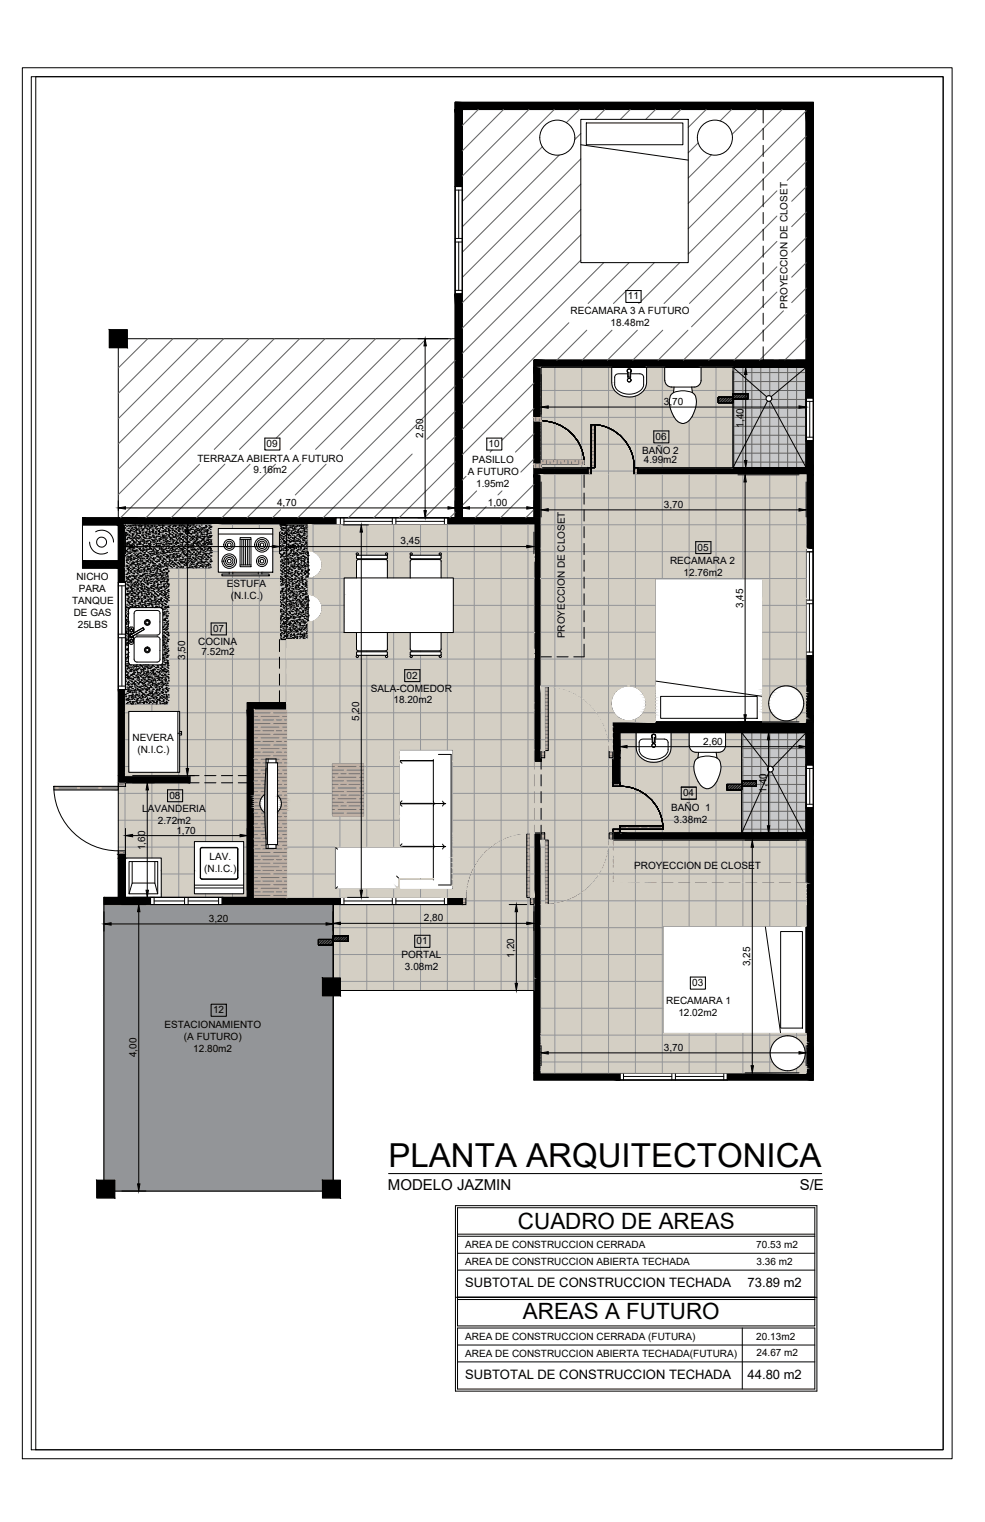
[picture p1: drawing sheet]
<svg xmlns="http://www.w3.org/2000/svg" width="279mm" height="432mm" viewBox="0 0 279 432" stroke-linecap="round" stroke-linejoin="round" font-family="sans-serif">
<defs><g id="words">
<text font-size="9.4" x="110.2" y="331">PLANTA ARQUITECTONICA</text>
<g font-size="6.4">
<text x="146.9" y="348.8">CUADRO DE AREAS</text>
<text x="148.3" y="374.3">AREAS A FUTURO</text>
</g>
<g font-size="4.3">
<text x="110" y="337.5">MODELO JAZMIN</text>
<text x="226.9" y="337.5">S/E</text>
</g>
<g font-size="3.7">
<text x="132" y="365.3">SUBTOTAL DE CONSTRUCCION TECHADA</text>
<text x="212.1" y="365.2">73.89 m2</text>
<text x="132" y="391.3">SUBTOTAL DE CONSTRUCCION TECHADA</text>
<text x="212.1" y="391.2">44.80 m2</text>
</g>
<g font-size="2.8">
<text x="161.9" y="89.2">RECAMARA 3 A FUTURO</text>
<text x="178.1" y="85">11</text>
<text x="223.4" y="87.7" transform="rotate(-90 223.4 87.7)">PROYECCION DE CLOSET</text>
<text x="173.2" y="92.6">18.48m2</text>
<text x="188.3" y="114.9">3,70</text>
<text x="120" y="124.2" transform="rotate(-90 120 124.2)">2,50</text>
<text x="186" y="124.8">06</text>
<text x="210.9" y="121.3" transform="rotate(-90 210.9 121.3)">1,40</text>
<text x="56" y="130.9">TERRAZA ABIERTA A FUTURO</text>
<text x="75.6" y="126.9">09</text>
<text x="133.9" y="131.4">PASILLO</text>
<text x="138.6" y="126.9">10</text>
<text x="182.1" y="128.7">BAÑO 2</text>
<text x="182.6" y="131.4">4.99m2</text>
<text x="72" y="134.3">9.16m2</text>
<text x="132.7" y="134.8">A FUTURO</text>
<text x="78.6" y="143.5">4,70</text>
<text x="135.1" y="138.2">1.95m2</text>
<text x="138.4" y="143.5">1,00</text>
<text x="188.3" y="144.1">3,70</text>
<text x="54.7" y="154.4">2,15</text>
<text x="113.6" y="154.4">3,45</text>
<text x="190.1" y="159.9">RECAMARA 2</text>
<text x="197.9" y="156.2">05</text>
<text x="21.7" y="164.5">NICHO</text>
<text x="22.3" y="167.9">PARA</text>
<text x="64.3" y="166.6">ESTUFA</text>
<text x="193.9" y="163.3">12.76m2</text>
<text x="20.4" y="171.4">TANQUE</text>
<text x="65.4" y="170.1">(N.I.C.)</text>
<text x="210.8" y="172.5" transform="rotate(-90 210.8 172.5)">3,45</text>
<text x="20.9" y="174.8">DE GAS</text>
<text x="22.1" y="178.2">25LBS</text>
<text x="60.4" y="179.3">07</text>
<text x="56.2" y="183">COCINA</text>
<text x="57.1" y="185.9">7.52m2</text>
<text x="160.2" y="181.1" transform="rotate(-90 160.2 181.1)">PROYECCION DE CLOSET</text>
<text x="52.6" y="187.2" transform="rotate(-90 52.6 187.2)">3,50</text>
<text x="105.2" y="196.3">SALA-COMEDOR</text>
<text x="115.3" y="192.5">02</text>
<text x="111.6" y="199.4">18.20m2</text>
<text x="101.9" y="204.5" transform="rotate(-90 101.9 204.5)">5,20</text>
<text x="37.6" y="210.1">NEVERA</text>
<text x="39" y="213.6">(N.I.C.)</text>
<text x="199.5" y="211.2">2,60</text>
<text x="48" y="226.6">08</text>
<text x="193.7" y="225.9">04</text>
<text x="217.4" y="224.9" transform="rotate(-90 217.4 224.9)">1,40</text>
<text x="40.4" y="230.3">LAVANDERIA</text>
<text x="44.8" y="233.7">2.72m2</text>
<text x="190.4" y="230.2">BAÑO 1</text>
<text x="191.2" y="233.6">3.38m2</text>
<text x="50" y="236.5">1,70</text>
<text x="41.2" y="241.2" transform="rotate(-90 41.2 241.2)">1,60</text>
<text x="59.5" y="243.9">LAV.</text>
<text x="57.9" y="247.4">(N.I.C.)</text>
<text x="179.9" y="246.4">PROYECCION DE CLOSET</text>
<text x="59.3" y="261.5">3,20</text>
<text x="120.3" y="261.4">2,80</text>
<text x="118.2" y="267.9">01</text>
<text x="113.9" y="271.9">PORTAL</text>
<text x="114.9" y="275.3">3.08m2</text>
<text x="145.8" y="271.7" transform="rotate(-90 145.8 271.7)">1,20</text>
<text x="212.8" y="274.1" transform="rotate(-90 212.8 274.1)">3,25</text>
<text x="196.3" y="279.8">03</text>
<text x="60.4" y="287.5">12</text>
<text x="189" y="284.9">RECAMARA 1</text>
<text x="46.6" y="291.6">ESTACIONAMIENTO</text>
<text x="192.4" y="288.2">12.02m2</text>
<text x="38.8" y="300" transform="rotate(-90 38.8 300)">4,00</text>
<text x="52.2" y="295.1">(A FUTURO)</text>
<text x="54.8" y="298.4">12.80m2</text>
<text x="188.3" y="298.1">3,70</text>
<text x="214.5" y="354">70.53 m2</text>
<text x="132" y="354">AREA DE CONSTRUCCION CERRADA</text>
<text x="132" y="358.9">AREA DE CONSTRUCCION ABIERTA TECHADA</text>
<text x="214.6" y="358.8">3.36 m2</text>
<text x="132" y="380.1">AREA DE CONSTRUCCION CERRADA (FUTURA)</text>
<text x="214.5" y="380">20.13m2</text>
<text x="132" y="384.9">AREA DE CONSTRUCCION ABIERTA TECHADA(FUTURA)</text>
<text x="214.6" y="384.8">24.67 m2</text>
</g>
</g></defs>
<!-- layer: 6 PLANO -->
<g fill="#c7c8ca" stroke="#c7c8ca" stroke-width=".28">
<path d="M207.9 104.2l8.5 7.5h-8.5z"/>
<path d="M219.8 111.7l8.9-7.5v7.5z"/>
<path d="M217.3 112.5h.2z"/>
<path d="M218.5 112.4h.5z"/>
<path d="M217.7 113.8l.2 .1z"/>
<path d="M218.3 113.9h.2z"/>
<path d="M207.9 114.3h9.6l-9.6 18.4z"/>
<path d="M218.5 113.9h10.2v.4z"/>
<path d="M210.4 207.9l7.3 9.5h-7.3z"/>
<path d="M228.7 207.9v9.5h-9.3z"/>
<path d="M217.9 217.6h.1z"/>
<path d="M219 217.6h.2z"/>
<path d="M218.7 219h.2z"/>
<path d="M218.6 219h.3z"/>
<path d="M210.4 224.1h5.4l-5.4 12.2z"/>
<path d="M207.9 104.2l11.9 7.5 8.9-7.5zM207.9 104.2l11.9 7.5h-3.4z"/>
<path d="M219.8 111.7l8.9 .6v-.6zM219.1 112.3l.7-.6 8.9 .6z"/>
<path d="M216.4 111.7l2.7 .6 .7-.6zM216.4 111.7l2.7 .6h-2z"/>
<path d="M212.1 111.7l5 .6-.7-.6zM212.1 111.7l5 .6h-5z"/>
<path d="M218.1 112.3h1zM218.1 112.3h1z"/>
<path d="M217.1 112.3h1zM217.1 112.3h.9z"/>
<path d="M218.3 112.3h.8zM218.3 112.3h.8z"/>
<path d="M217.1 112.3h.9zM217.1 112.3h.7z"/>
<path d="M218.4 112.3h.7zM218.4 112.3l.6 .1z"/>
<path d="M217.2 112.3h.6zM217.2 112.3l.5 .1z"/>
<path d="M218.5 112.4l.3 .1zM218.6 112.5h.2z"/>
<path d="M217.2 112.4h.5zM217.2 112.4l.3 .1z"/>
<path d="M212.1 112.3l5.2 .2-.2-.2zM212.1 112.3l5.2 .2h-5.2z"/>
<path d="M219.1 112.3l9.6 .3v-.3zM218.7 112.6l.4-.3 9.6 .3z"/>
<path d="M212.1 112.5l5.4 .1zM212.1 112.5l5.4 .1z"/>
<path d="M218.7 112.6l10 .1zM218.7 112.6l10 .1z"/>
<path d="M212.1 112.6h5.4zM212.1 112.6l5.3 .1z"/>
<path d="M218.8 112.7l9.9 .1zM218.8 112.7l9.9 .1z"/>
<path d="M212.1 112.7h5.3zM212.1 112.7l5.2 .1z"/>
<path d="M218.8 112.8l9.9 .1zM218.8 112.8l9.9 .1z"/>
<path d="M212.1 112.8h5.2zM212.1 112.8l5.2 .1z"/>
<path d="M218.9 112.9l9.8 .2zM218.9 112.9l9.8 .2z"/>
<path d="M212.1 112.9l5.2 .2zM212.1 112.9l5.2 .2z"/>
<path d="M218.9 113.1l9.8 .1v-.1zM218.9 113.1l9.8 .1h-9.8z"/>
<path d="M212.1 113.1l5.2 .1v-.1zM212.1 113.1l5.2 .1h-5.2zM212.1 113.2h5.2zM212.1 113.2h5.2z"/>
<path d="M218.9 113.2l9.8 .2zM218.9 113.2l9.8 .2z"/>
<path d="M207.9 113.2l9.4 .2zM207.9 113.2l9.4 .2z"/>
<path d="M218.8 113.4l9.9 .1zM218.8 113.4l9.9 .1h-9.9z"/>
<path d="M207.9 113.4l9.5 .1zM207.9 113.4l9.5 .1z"/>
<path d="M218.8 113.5l9.9 .1zM218.8 113.5l9.9 .1h-10z"/>
<path d="M207.9 113.5l9.6 .1zM207.9 113.5l9.6 .1z"/>
<path d="M218.7 113.6l10 .1zM218.7 113.6l10 .1z"/>
<path d="M207.9 113.6l9.7 .1zM207.9 113.6l9.7 .1z"/>
<path d="M218.6 113.7l10.1 .1zM218.5 113.8h10.2z"/>
<path d="M207.9 113.7l9.8 .1zM207.9 113.7l9.8 .1z"/>
<path d="M207.9 113.8l9.8 .1zM207.9 113.8l9.8 .1z"/>
<path d="M218.5 113.8l10.2 .1zM218.5 113.8l10.2 .1z"/>
<path d="M218.3 113.9h.2zM218.2 113.9h.3z"/>
<path d="M217.7 113.9h.3zM217.7 113.9h.3z"/>
<path d="M218.5 113.9l.2 .4h10zM218.7 114.3h10v18.4z"/>
<path d="M217.7 113.9l1 .4-.2-.4zM217.7 113.9l1 .4h-1.2z"/>
<path d="M207.9 113.9l9.6 .4 .2-.4zM207.9 113.9l9.6 .4h-9.6z"/>
<path d="M217.5 114.3l11.2 18.4-10-18.4zM217.5 114.3l11.2 18.4h-20.8z"/>
<path d="M210.4 207.9l9 9.5 9.3-9.5zM210.4 207.9l9 9.5h-1.7z"/>
<path d="M218.5 217.4h.9zM218.5 217.4h.9z"/>
<path d="M217.7 217.4h.6zM217.7 217.4h.8z"/>
<path d="M218.6 217.4l.8 .1zM218.6 217.4l.8 .1z"/>
<path d="M217.7 217.4h.6zM217.7 217.4l.5 .1z"/>
<path d="M218.8 217.5h.6zM218.8 217.5l.5 .1z"/>
<path d="M217.8 217.5h.4zM217.8 217.5l.2 .1z"/>
<path d="M218.9 217.6h.4zM218.9 217.6h.3z"/>
<path d="M210.4 217.4l7.5 .2-.2-.2zM210.4 217.4l7.5 .2h-7.5z"/>
<path d="M219.4 217.4l9.3 .3v-.3zM219.1 217.7l.3-.3 9.3 .3z"/>
<path d="M210.4 217.6h7.5zM210.4 217.6l7.4 .2z"/>
<path d="M219.1 217.7l9.6 .1zM219.1 217.7l9.6 .1z"/>
<path d="M210.4 217.8h7.4zM210.4 217.8h7.4z"/>
<path d="M219.2 217.8l9.5 .2zM219.2 217.8l9.5 .2z"/>
<path d="M210.4 217.8h7.4zM210.4 217.8l7.3 .2z"/>
<path d="M219.3 218l9.4 .1zM219.3 218l9.4 .1z"/>
<path d="M210.4 218l7.3 .1zM210.4 218l7.3 .1z"/>
<path d="M219.3 218.1l9.4 .1zM219.3 218.1l9.4 .1z"/>
<path d="M210.4 218.1h7.3zM210.4 218.1l7.3 .1z"/>
<path d="M219.3 218.2l9.4 .2v-.2zM219.3 218.2l9.4 .2h-9.4z"/>
<path d="M210.4 218.2l7.3 .2v-.2zM210.4 218.2l7.3 .2h-7.3z"/>
<path d="M219.3 218.4l9.4 .1zM219.3 218.4l9.4 .1z"/>
<path d="M210.4 218.4l7.3 .1zM210.4 218.4l7.3 .1z"/>
<path d="M219.3 218.5l9.4 .2zM219.3 218.5l9.4 .2h-9.5z"/>
<path d="M210.4 218.5l7.4 .2-.1-.2zM210.4 218.5l7.4 .2h-7.4z"/>
<path d="M219.2 218.7l9.5 .1zM219.2 218.7l9.5 .1h-9.6z"/>
<path d="M210.4 218.7l7.5 .1zM210.4 218.7l7.5 .1z"/>
<path d="M219.1 218.8l9.6 .1zM219.1 218.8l9.6 .1z"/>
<path d="M210.4 218.8l7.6 .1zM210.4 218.8l7.6 .1z"/>
<path d="M219 218.9h9.7zM218.9 218.9h9.8z"/>
<path d="M218.9 218.9l9.8 .1zM218.9 218.9l9.8 .1z"/>
<path d="M210.4 218.9l7.8 .1zM210.4 218.9l7.8 .1z"/>
<path d="M218.9 219h9.8zM218.9 219h9.8z"/>
<path d="M210.4 219h7.8zM210.4 219h7.7z"/>
<path d="M218.1 219h.2zM218.1 219h.2z"/>
<path d="M218.7 219h.2zM218.6 219h.3zM218.5 219h.4z"/>
<path d="M218.1 219h.4zM218.1 219h.4z"/>
<path d="M210.4 219h7.7zM210.4 219h7.7z"/>
<path d="M218.1 219l2.1 2.5-1.3-2.5zM218.1 219l2.1 2.5h-3.2z"/>
<path d="M210.4 219l6.6 2.5 1.1-2.5zM210.4 219l6.6 2.5h-6.6z"/>
<path d="M217 221.5l4.1 1.6-.9-1.6zM217 221.5l4.1 1.6h-4.8z"/>
<path d="M214.6 221.5l1.7 1.6 .7-1.6zM214.6 221.5l1.7 1.6h-1.7z"/>
<path d="M216.3 223.1l5.3 1-.5-1zM216.3 223.1l5.3 1h-5.8z"/>
<path d="M210.4 223.1l5.4 1 .5-1zM210.4 223.1l5.4 1h-5.4z"/>
<path d="M218.9 219l9.8 17.3v-17.3zM218.9 219l9.8 17.3h-.7z"/>
<path d="M215.8 224.1l12.2 12.2-6.4-12.2zM215.8 224.1l12.2 12.2h-17.6z"/>
<path d="M81.3 148.9l6.1 32.5v-32.5zM81.3 148.9l6.1 32.5h-6.1z"/>
<path d="M79.3 148.9l2 32.5v-32.5zM79.3 148.9l2 32.5h-2z"/>
<path d="M81.3 148.9l6.1 32.5v-32.5zM81.3 148.9l6.1 32.5h-6.1z"/>
<path d="M35.6 148.9l24.4 12.2v-12.2zM35.6 148.9l24.4 12.2h-24.4z"/>
<path d="M35.6 161.1l12.2 11.3v-11.3zM35.6 161.1l12.2 11.3h-12.2z"/>
<path d="M45.4 172.4h2.4zM45.4 172.4h2.4z"/>
<path d="M35.6 172.4h1.5zM35.6 172.4h1.6z"/>
<path d="M45.5 172.4h2.3zM45.5 172.4h2.3z"/>
<path d="M35.6 172.4h1.5zM35.6 172.4l1.3 .1z"/>
<path d="M45.6 172.4l2.2 .1zM45.6 172.4l2.2 .1z"/>
<path d="M35.6 172.5h1.3zM35.6 172.5h1.2z"/>
<path d="M45.7 172.5l2.1 .1zM45.7 172.5l2.1 .1z"/>
<path d="M35.6 172.5h1.2zM35.6 172.5l1 .1z"/>
<path d="M45.9 172.6l1.9 .1zM45.9 172.6l1.9 .1z"/>
<path d="M35.6 172.6h1zM35.6 172.6l1 .2z"/>
<path d="M46 172.7l1.8 .1zM46 172.7l1.8 .1z"/>
<path d="M35.6 172.8h1zM35.6 172.8l.9 .1z"/>
<path d="M46 172.8l1.8 .1zM46 172.8l1.8 .1z"/>
<path d="M35.6 172.9l.8 .2 .1-.2zM35.6 172.9l.8 .2h-.8z"/>
<path d="M46.1 172.9l1.7 .2zM46.1 172.9l1.7 .2z"/>
<path d="M46.2 173.1l1.6 .1zM46.2 173.1l1.6 .1z"/>
<path d="M35.6 173.1l.8 .1zM35.6 173.1l.8 .1z"/>
<path d="M46.2 173.2l1.6 6.5v-6.5zM46.2 173.2l1.6 6.5h-1.6z"/>
<path d="M46.2 179.7l1.6 8.1v-8.1zM46.2 179.7l1.6 8.1h-1.6z"/>
<path d="M35.6 173.2l.8 14.6v-14.6zM35.6 173.2l.8 14.6h-.8z"/>
<path d="M46.2 187.8l1.6 .2zM46.2 187.8l1.6 .2z"/>
<path d="M35.6 187.8l.8 .2zM35.6 187.8l.8 .2z"/>
<path d="M46.2 188l1.6 .1v-.1zM46.2 188l1.6 .1h-1.7z"/>
<path d="M35.6 188l.9 .1-.1-.1zM35.6 188l.9 .1h-.9z"/>
<path d="M46.1 188.1l1.7 .2zM46.1 188.1l1.7 .2h-1.8z"/>
<path d="M35.6 188.1l.9 .2zM35.6 188.1l.9 .2z"/>
<path d="M46 188.3h1.8zM46 188.3h1.8z"/>
<path d="M35.6 188.3h1zM35.6 188.3h1z"/>
<path d="M46 188.3l1.8 .2zM46 188.3l1.8 .2h-1.9z"/>
<path d="M35.6 188.3l1.1 .2zM35.6 188.3l1.1 .2z"/>
<path d="M45.9 188.5l1.9 .1zM45.7 188.6h2.1z"/>
<path d="M35.6 188.5l1.2 .1zM35.6 188.5l1.2 .1z"/>
<path d="M45.7 188.6h2.1zM45.6 188.6h2.2z"/>
<path d="M35.6 188.6h1.3zM35.6 188.6h1.3z"/>
<path d="M45.6 188.6h2.2zM45.5 188.6h2.3z"/>
<path d="M35.6 188.6h1.5zM35.6 188.6h1.5z"/>
<path d="M45.5 188.6h2.3zM45.4 188.6h2.4z"/>
<path d="M35.6 188.6h1.6zM35.6 188.6h1.6z"/>
<path d="M35.6 188.6l12.2 11.1v-11.1zM35.6 188.6l12.2 11.1h-12.2z"/>
</g>
<g fill="none" stroke="#636466" stroke-width=".28">
<path d="M207.9 118.4h20.8M207.9 115.9h20.8M207.9 110.8h20.8M207.9 108.2h20.8M207.9 105.7h20.8M207.9 113.3h9.4M208.2 104.2v7.5M208.2 113.2v19.5M210.7 104.2v7.5M210.7 113.2v19.5M213.3 104.2v28.5M215.8 104.2v28.5"/>
<path d="M218.3 104.2v8.1M218.3 113.8v18.9M218.8 113.3h9.9M220.9 104.2v28.5M223.4 104.2v28.5M226 104.2v28.5M228.5 104.2v28.5M207.9 131.1h20.8M207.9 128.6h20.8M207.9 126h20.8M207.9 123.5h20.8M207.9 120.9h20.8"/>
<path d="M210.4 214.9h18.3M210.4 212.4h18.3M210.4 209.8h18.3M210.4 217.5h7.8M210.7 207.9v13.6M213.3 207.9v13.6M215.8 207.9v28.4M218.3 207.9v9.5M218.3 219v17.3M218.8 217.5h9.9M220.9 207.9v28.4M223.4 207.9v28.4"/>
<path d="M226 207.9v28.4M228.5 207.9v28.4M210.4 235.2h18.3M210.4 232.7h18.3M210.4 230.2h18.3M210.4 227.6h18.3M210.4 225.1h18.3M210.4 220h18.3M210.7 223.1v13.2M213.3 223.1v13.2M214.6 222.5h14.1"/>
</g>
<g fill="#d4cfc4" stroke="#d4cfc4" stroke-width=".28">
<path d="M155.5 194.6l1.7 .2h-1.7z"/>
<path d="M155.5 256.1h3.4l-1.7 .4z"/>
<path d="M147.7 236.5l1.7-.2v.2z"/>
<path d="M153.5 119.5h1.4z"/>
<path d="M168.7 120.5l1.4 .2h-1.4z"/>
<path d="M112.5 251.6l.4 .3z"/>
<path d="M113.2 251.1l.1 1z"/>
<path d="M113.1 252.2l.1 .1z"/>
<path d="M155.5 194.8l3.4 .4-1.7-.4zM155.5 194.8l3.4 .4h-3.4z"/>
<path d="M155.5 195.2l5.1 .5-1.7-.5zM155.5 195.2l5.1 .5h-5.1z"/>
<path d="M155.5 195.7l6.7 .6-1.6-.6zM155.5 195.7l6.7 .6h-6.7z"/>
<path d="M155.5 196.3l8.2 .8-1.5-.8zM155.5 196.3l8.2 .8h-8.2z"/>
<path d="M155.5 197.1l9.7 1-1.5-1zM155.5 197.1l9.7 1h-9.7z"/>
<path d="M155.5 198.1l11 1-1.3-1zM155.5 198.1l11 1h-11z"/>
<path d="M155.5 199.1l12.3 1.3-1.3-1.3zM155.5 199.1l12.3 1.3h-12.3z"/>
<path d="M155.5 200.4l13.4 1.3-1.1-1.3zM155.5 200.4l13.4 1.3h-13.4z"/>
<path d="M155.5 201.7l14.4 1.4-1-1.4zM155.5 201.7l14.4 1.4h-14.4z"/>
<path d="M155.5 203.1l15.3 1.5-.9-1.5zM155.5 203.1l15.3 1.5h-15.3z"/>
<path d="M155.5 204.6l16 1.6-.7-1.6zM155.5 204.6l16 1.6h-16z"/>
<path d="M155.5 206.2l16.6 1.6-.6-1.6zM155.5 206.2l16.6 1.6h-16.6z"/>
<path d="M155.5 207.8l17 1.7-.4-1.7zM155.5 207.8l17 1.7h-17z"/>
<path d="M155.5 209.5l17.2 1.7-.2-1.7zM155.5 209.5l17.2 1.7h-17.2z"/>
<path d="M205.8 207.9l4.6 3.6v-3.6zM205.8 207.9l4.6 3.6h-4.6z"/>
<path d="M190.4 207.9l5.1 3.6v-3.6zM190.4 207.9l5.1 3.6h-5.1z"/>
<path d="M205.8 211.5l4.6 .4v-.4zM205.8 211.5l4.6 .4h-4.6z"/>
<path d="M190.4 211.5l5.1 .4v-.4zM190.4 211.5l5.1 .4h-5.1z"/>
<path d="M190.4 211.9l5.2 .2-.1-.2zM190.4 211.9l5.2 .2h-5.2z"/>
<path d="M175.8 207.9l4.7 4.2v-4.2zM175.8 207.9l4.7 4.2h-4.7z"/>
<path d="M205.8 211.9l4.6 .3v-.3zM205.8 211.9l4.6 .3h-4.7z"/>
<path d="M190.4 212.1l5.2 .1zM190.4 212.1l5.2 .1z"/>
<path d="M205.7 212.2l4.7 .3v-.3zM205.7 212.2l4.7 .3h-4.8z"/>
<path d="M190.4 212.2l5.4 .3-.2-.3zM190.4 212.2l5.4 .3h-5.4z"/>
<path d="M175.8 212.1l4.7 .5v-.5zM175.8 212.1l4.7 .5h-4.7z"/>
<path d="M190.4 212.5l5.4 .1zM190.4 212.5l5.4 .1z"/>
<path d="M205.6 212.5l4.8 .3v-.3zM205.6 212.5l4.8 .3h-5.1z"/>
<path d="M190.3 212.6l5.6 .2-.1-.2zM190.3 212.6l5.6 .2h-5.6z"/>
<path d="M155.5 211.2l17.3 1.7-.1-1.7zM155.5 211.2l17.3 1.7h-17.3z"/>
<path d="M205.3 212.8l5.1 .2v-.2zM205.3 212.8l5.1 .2h-5.3z"/>
<path d="M190.3 212.8l5.9 .2-.3-.2zM190.3 212.8l5.9 .2h-6z"/>
<path d="M175.8 212.6l4.8 .4-.1-.4zM175.8 212.6l4.8 .4h-4.8z"/>
<path d="M190.2 213h6zM190.2 213h6z"/>
<path d="M205.1 213l5.3 .2v-.2zM204.8 213.2l.3-.2 5.3 .2z"/>
<path d="M190.2 213l6.3 .2-.3-.2zM190.2 213l6.3 .2h-6.3z"/>
<path d="M204.8 213.2l5.6 .1zM204.5 213.3h5.9z"/>
<path d="M190.2 213.2l6.6 .1zM190.2 213.2l6.6 .1z"/>
<path d="M204.5 213.3l5.9 .1zM204.2 213.4h6.2z"/>
<path d="M190.1 213.3l7 .1zM190.1 213.3l7 .1z"/>
<path d="M175.8 213l4.9 .4-.1-.4zM175.8 213l4.9 .4h-4.9z"/>
<path d="M190.1 213.4h7.2zM190.1 213.4h7.2z"/>
<path d="M204.2 213.4h6.2zM203.9 213.4h6.5z"/>
<path d="M190.1 213.4h7.3zM190.1 213.4h7.3z"/>
<path d="M175.8 213.4l5.1 .4-.2-.4zM175.8 213.4l5.1 .4h-5.1z"/>
<path d="M190.1 213.4l8 .4v-.4zM190.1 213.4l8 .4h-8.2z"/>
<path d="M175.8 213.8l5.3 .4-.2-.4zM175.8 213.8l5.3 .4h-5.3z"/>
<path d="M189.9 213.8l8.2 .4v-.4zM189.9 213.8l8.2 .4h-8.4z"/>
<path d="M175.8 214.2l5.6 .4-.3-.4zM175.8 214.2l5.6 .4h-5.6z"/>
<path d="M189.7 214.2l8.3 .4 .1-.4zM189.7 214.2l8.3 .4h-8.6z"/>
<path d="M175.8 214.6l5.9 .3-.3-.3zM175.8 214.6l5.9 .3h-5.9z"/>
<path d="M189.4 214.6l8.6 .3v-.3zM189.1 214.9l.3-.3 8.6 .3z"/>
<path d="M154.5 212.9l18.3 2.1v-2.1zM154.5 212.9l18.3 2.1h-18.3z"/>
<path d="M203.1 213.4l7.3 1.6v-1.6zM203.1 213.4l7.3 1.6h-7z"/>
<path d="M189.1 214.9l8.9 .1zM189.1 214.9l8.9 .1h-9z"/>
<path d="M175.8 214.9l6.3 .3-.4-.3zM175.8 214.9l6.3 .3h-6.3z"/>
<path d="M189 215l8.7 .2 .3-.2zM188.8 215.2l.2-.2 8.7 .2z"/>
<path d="M203.4 215l7 .5v-.5zM203.4 215l7 .5h-6.5z"/>
<path d="M188.8 215.2l8.5 .3 .4-.3zM188.2 215.5l.6-.3 8.5 .3z"/>
<path d="M188.2 215.5l9.1 .2v-.2zM188 215.7l.2-.2 9.1 .2z"/>
<path d="M175.8 215.2l7 .5-.7-.5zM175.8 215.2l7 .5h-7z"/>
<path d="M153.5 215l20.2 1v-1zM153.5 215l20.2 1h-20.2z"/>
<path d="M175.8 215.7l7.8 .3-.8-.3zM175.8 215.7l7.8 .3h-7.8z"/>
<path d="M188 215.7l9.1 .3 .2-.3zM187.2 216l.8-.3 9.1 .3z"/>
<path d="M203.9 215.5l6.5 .5v-.5zM203.9 215.5l6.5 .5h-6.2z"/>
<path d="M187.2 216h9.9zM187.1 216h9.9z"/>
<path d="M175.8 216l8.7 .2-.9-.2zM175.8 216l8.7 .2h-8.7z"/>
<path d="M187.1 216l9.9 .2v-.2zM186.3 216.2l.8-.2 9.9 .2z"/>
<path d="M175.8 216.2h8.7zM175.8 216.2h8.7z"/>
<path d="M186.3 216.2l10.7 .1zM185.4 216.3h11.6z"/>
<path d="M175.8 216.2l9.6 .1zM175.8 216.2l9.6 .1z"/>
<path d="M204.2 216l6.2 .6v-.6zM204.2 216l6.2 .6h-6z"/>
<path d="M175.8 216.3l21.1 .3 .1-.3zM175.8 216.3l21.1 .3h-21.1z"/>
<path d="M204.4 216.6l6 .5v-.5zM204.4 216.6l6 .5h-5.9z"/>
<path d="M175.8 216.6l21 .5 .1-.5zM175.8 216.6l21 .5h-21z"/>
<path d="M204.5 217.1l5.9 .5v-.5zM204.5 217.1l5.9 .5h-5.9z"/>
<path d="M175.8 217.1l21 .5v-.5zM175.8 217.1l21 .5h-21z"/>
<path d="M204.5 217.6l5.9 1v-1zM204.5 217.6l5.9 1h-6z"/>
<path d="M175.8 217.6l21.1 1-.1-1zM175.8 217.6l21.1 1h-21.1z"/>
<path d="M204.4 218.6l6 1.1v-1.1zM204.4 218.6l6 1.1h-6.2z"/>
<path d="M175.8 218.6l21.3 1.1-.2-1.1zM175.8 218.6l21.3 1.1h-21.3z"/>
<path d="M204.2 219.7l6.2 1v-1zM204.2 219.7l6.2 1h-6.6z"/>
<path d="M175.8 219.7l21.7 1-.4-1zM175.8 219.7l21.7 1h-21.7z"/>
<path d="M203.8 220.7l6.6 .8v-.8zM203.8 220.7l6.6 .8h-7z"/>
<path d="M203.4 221.5l7 .2v-.2zM203.4 221.5l7 .2h-7.1z"/>
<path d="M175.8 220.7l22.2 1-.5-1zM175.8 220.7l22.2 1h-22.2z"/>
<path d="M175.8 221.7l22.4 .4-.2-.4zM175.8 221.7l22.4 .4h-22.4z"/>
<path d="M153.5 216l20.3 6.1-.1-6.1zM153.5 216l20.3 6.1h-20.3z"/>
<path d="M203.3 221.7l7.1 .8v-.8zM203.3 221.7l7.1 .8h-7.7z"/>
<path d="M202.7 222.5l3.4 .3v-.3zM202.7 222.5l3.4 .3h-3.5z"/>
<path d="M175.8 222.1l22.9 .7-.5-.7zM175.8 222.1l22.9 .7h-22.9z"/>
<path d="M175.8 222.8l23.3 .3-.4-.3zM175.8 222.8l23.3 .3h-23.3z"/>
<path d="M153.5 222.1l20.3 1v-1zM153.5 222.1l20.3 1h-20.3z"/>
<path d="M175.8 223.1l23.3 .1zM175.8 223.1l23.3 .1z"/>
<path d="M153.5 223.1l23.7 .1zM153.5 223.1l23.7 .1z"/>
<path d="M202.6 222.8l3.5 .5v-.5zM202 223.3l.6-.5 3.5 .5z"/>
<path d="M177.2 223.2l22 .1zM177.2 223.2l22 .1z"/>
<path d="M177.8 223.3l21.7 .1zM177.8 223.3l21.7 .1z"/>
<path d="M153.5 223.2l25.1 .2-1.4-.2zM153.5 223.2l25.1 .2h-25.1z"/>
<path d="M202 223.3l4.1 .2v-.2zM201.6 223.5l.4-.2 4.1 .2z"/>
<path d="M178.6 223.4l21.1 .1zM178.6 223.4l21.1 .1z"/>
<path d="M201.6 223.5l4.5 .3v-.3zM200.9 223.8l.7-.3 4.5 .3z"/>
<path d="M179.1 223.5l21.3 .3-.7-.3zM179.1 223.5l21.3 .3h-20.5z"/>
<path d="M179.9 223.8h26.2zM179.9 223.8h26.2z"/>
<path d="M153.5 223.4l26.4 .4-1.3-.4zM153.5 223.4l26.4 .4h-26.4z"/>
<path d="M179.9 223.8l26.2 .3v-.3zM179.9 223.8l26.2 .3h-25.4z"/>
<path d="M153.5 223.8l27.2 .3-.8-.3zM153.5 223.8l27.2 .3h-27.2z"/>
<path d="M180.7 224.1l29.7 .2v-.2zM180.7 224.1l29.7 .2h-29.2z"/>
<path d="M153.5 224.1l27.7 .2-.5-.2zM153.5 224.1l27.7 .2h-27.7z"/>
<path d="M181.2 224.3l29.2 .7v-.7zM181.2 224.3l29.2 .7h-28z"/>
<path d="M153.5 224.3l28.9 .7-1.2-.7zM153.5 224.3l28.9 .7h-28.9z"/>
<path d="M182.4 225l28 .8v-.8zM182.4 225l28 .8h-26.8z"/>
<path d="M153.5 225l30.1 .8-1.2-.8zM153.5 225l30.1 .8h-30.1z"/>
<path d="M183.6 225.8l26.8 1v-1zM183.6 225.8l26.8 1h-25.8z"/>
<path d="M153.5 225.8l31.1 1-1-1zM153.5 225.8l31.1 1h-31.1z"/>
<path d="M184.6 226.8l25.8 1v-1zM184.6 226.8l25.8 1h-24.9z"/>
<path d="M153.5 226.8l32 1-.9-1zM153.5 226.8l32 1h-32z"/>
<path d="M185.5 227.8l24.9 1.2v-1.2zM185.5 227.8l24.9 1.2h-24.1z"/>
<path d="M153.5 227.8l32.8 1.2-.8-1.2zM153.5 227.8l32.8 1.2h-32.8z"/>
<path d="M186.3 229l24.1 1.3v-1.3zM186.3 229l24.1 1.3h-23.4z"/>
<path d="M153.5 229l33.5 1.3-.7-1.3zM153.5 229l33.5 1.3h-33.5z"/>
<path d="M187 230.3l23.4 1.2v-1.2zM187 230.3l23.4 1.2h-22.9z"/>
<path d="M153.5 230.3l34 1.2-.5-1.2zM153.5 230.3l34 1.2h-34z"/>
<path d="M187.5 231.5l22.9 1.4v-1.4zM187.5 231.5l22.9 1.4h-22.6z"/>
<path d="M153.5 231.5l34.3 1.4-.3-1.4zM153.5 231.5l34.3 1.4h-34.3z"/>
<path d="M187.8 232.9l22.6 1.4v-1.4zM187.8 232.9l22.6 1.4h-22.4z"/>
<path d="M153.5 232.9l34.5 1.4-.2-1.4zM153.5 232.9l34.5 1.4h-34.5z"/>
<path d="M188 234.3l22.4 1v-1zM188 234.3l22.4 1h-22.4z"/>
<path d="M153.5 234.3l22.3 1v-1zM153.5 234.3l22.3 1h-22.3z"/>
<path d="M175.8 235.3l34.6 1v-1zM175.8 235.3l34.6 1h-34.6z"/>
<path d="M153.5 235.3l20.3 1v-1zM153.5 235.3l20.3 1h-20.3z"/>
<path d="M154.5 236.3l18.3 2v-2zM154.5 236.3l18.3 2h-18.3z"/>
<path d="M155.5 238.3l17.2 1.8 .1-1.8zM155.5 238.3l17.2 1.8h-17.2z"/>
<path d="M155.5 240.1l17 1.7 .2-1.7zM155.5 240.1l17 1.7h-17z"/>
<path d="M155.5 241.8l16.6 1.7 .4-1.7zM155.5 241.8l16.6 1.7h-16.6z"/>
<path d="M155.5 243.5l16 1.6 .6-1.6zM155.5 243.5l16 1.6h-16z"/>
<path d="M155.5 245.1l15.3 1.6 .7-1.6zM155.5 245.1l15.3 1.6h-15.3z"/>
<path d="M155.5 246.7l14.4 1.5 .9-1.5zM155.5 246.7l14.4 1.5h-14.4z"/>
<path d="M155.5 248.2l13.4 1.4 1-1.4zM155.5 248.2l13.4 1.4h-13.4z"/>
<path d="M155.5 249.6l12.3 1.3 1.1-1.3zM155.5 249.6l12.3 1.3h-12.3z"/>
<path d="M155.5 250.9l11 1.2 1.3-1.2zM155.5 250.9l11 1.2h-11z"/>
<path d="M155.5 252.1l9.7 1.1 1.3-1.1zM155.5 252.1l9.7 1.1h-9.7z"/>
<path d="M155.5 253.2l8.2 1 1.5-1zM155.5 253.2l8.2 1h-8.2z"/>
<path d="M155.5 254.2l6.7 .8 1.5-.8zM155.5 254.2l6.7 .8h-6.7z"/>
<path d="M155.5 255l5.1 .6 1.6-.6zM155.5 255l5.1 .6h-5.1z"/>
<path d="M155.5 255.6l3.4 .5 1.7-.5zM155.5 255.6l3.4 .5h-3.4z"/>
<path d="M155.5 256.1v.4h1.7zM155.5 256.5h1.7l-1.7 .1z"/>
<path d="M53.9 220l16.2 2.1v-2.1zM53.9 220l16.2 2.1h-16.2z"/>
<path d="M35.6 222.1l34.5 1v-1zM35.6 222.1l34.5 1h-34.5z"/>
<path d="M33.6 223.1l36.5 1v-1zM33.6 223.1l36.5 1h-36.5z"/>
<path d="M33.6 224.1l36.5 14.7v-14.7zM33.6 224.1l36.5 14.7h-36.5z"/>
<path d="M33.6 238.8l21.5 2.6v-2.6zM33.6 238.8l21.5 2.6h-21.5z"/>
<path d="M35.6 241.4l19.5 1v-1zM35.6 241.4l19.5 1h-19.5z"/>
<path d="M35.6 242.4l19.5 1v-1zM35.6 242.4l19.5 1h-19.5z"/>
<path d="M45.7 243.4l9.4 3.6v-3.6zM45.7 243.4l9.4 3.6h-9.4z"/>
<path d="M69.1 238.8l1 14.8v-14.8zM69.1 238.8l1 14.8h-1z"/>
<path d="M45.7 247l9.4 6.6v-6.6zM45.7 247l9.4 6.6h-9.4z"/>
<path d="M45.7 253.6l24.4 1v-1zM45.7 253.6l24.4 1h-24.4z"/>
<path d="M79.3 181.4l2 18v-18zM79.3 181.4l2 18h-2z"/>
<path d="M151.5 216l2 20.3v-20.3zM151.5 216l2 20.3h-2z"/>
<path d="M60 148.9l19.3 1v-1zM60 148.9l19.3 1h-19.3z"/>
<path d="M60 149.9l1.9 11.2v-11.2zM60 149.9l1.9 11.2h-1.9z"/>
<path d="M77.4 149.9l1.9 12.4v-12.4zM77.4 149.9l1.9 12.4h-1.9z"/>
<path d="M47.8 161.1l14.1 1.2v-1.2zM47.8 161.1l14.1 1.2h-14.1z"/>
<path d="M74.3 162.3l5 .6v-.6zM74.3 162.3l5 .6h-5z"/>
<path d="M47.8 162.3l17.2 .6v-.6zM47.8 162.3l17.2 .6h-17.2z"/>
<path d="M76.4 162.9l2.9 .5v-.5zM76.4 162.9l2.9 .5h-2.9z"/>
<path d="M47.8 162.9l15.1 .5v-.5zM47.8 162.9l15.1 .5h-15.1z"/>
<path d="M47.8 163.4l31.5 18v-18zM47.8 163.4l31.5 18h-31.5z"/>
<path d="M47.8 181.4l31.5 18v-18zM47.8 181.4l31.5 18h-31.5z"/>
<path d="M47.8 199.4l22.3 .3v-.3zM47.8 199.4l22.3 .3h-22.3z"/>
<path d="M35.6 199.7l34.5 2.1v-2.1zM35.6 199.7l34.5 2.1h-34.5z"/>
<path d="M51 201.8l19.1 5.7v-5.7zM51 201.8l19.1 5.7h-19.1z"/>
<path d="M51.5 207.5l18.6 1v-1zM51.5 207.5l18.6 1h-18.6z"/>
<path d="M51 208.5l19.1 10.6v-10.6zM51 208.5l19.1 10.6h-19.1z"/>
<path d="M35.6 201.8l.9 17.3v-17.3zM35.6 201.8l.9 17.3h-.9z"/>
<path d="M35.6 219.1l34.5 .9v-.9zM35.6 219.1l34.5 .9h-34.5z"/>
<path d="M147.7 236.5l1.7 .3v-.3zM146 236.8l1.7-.3 1.7 .3z"/>
<path d="M146 236.8l3.4 .5v-.5zM144.3 237.3l1.7-.5 3.4 .5z"/>
<path d="M144.3 237.3l5.1 .7v-.7zM142.7 238l1.6-.7 5.1 .7z"/>
<path d="M142.7 238l6.7 .8v-.8zM141.2 238.8l1.5-.8 6.7 .8z"/>
<path d="M141.2 238.8l8.2 .9v-.9zM139.7 239.7l1.5-.9 8.2 .9z"/>
<path d="M139.7 239.7l9.7 1.1v-1.1zM138.4 240.8l1.3-1.1 9.7 1.1z"/>
<path d="M138.4 240.8l11 1.2v-1.2zM137.1 242l1.3-1.2 11 1.2z"/>
<path d="M137.1 242l12.3 1.3v-1.3zM137.1 242l12.3 1.3h-13.4z"/>
<path d="M136 243.3l13.4 1.4v-1.4zM136 243.3l13.4 1.4h-14.4z"/>
<path d="M135 244.7l14.4 1.6v-1.6zM135 244.7l14.4 1.6h-15.3z"/>
<path d="M134.1 246.3l15.3 1.5v-1.5zM134.1 246.3l15.3 1.5h-16z"/>
<path d="M133.4 247.8l16 1.7v-1.7zM133.4 247.8l16 1.7h-16.6z"/>
<path d="M132.8 249.5l16.6 1.7v-1.7zM132.8 249.5l16.6 1.7h-17z"/>
<path d="M132.4 251.2l17 1.7v-1.7zM132.4 251.2l17 1.7h-17.2z"/>
<path d="M132.2 252.9l17.2 1.7v-1.7zM132.2 252.9l17.2 1.7h-17.3z"/>
<path d="M132.2 254.6l18.2 2v-2zM132.2 254.6l18.2 2h-18.2z"/>
<path d="M94.5 256.6l57 20.9v-20.9zM94.5 256.6l57 20.9h-57z"/>
<path d="M96.5 277.5l55 3.5v-3.5zM96.5 277.5l55 3.5h-55z"/>
<path d="M173.8 238.3l54.9 12.2v-12.2zM173.8 238.3l54.9 12.2h-54.9z"/>
<path d="M198.9 104.2l9 3.7v-3.7zM198.9 104.2l9 3.7h-9z"/>
<path d="M183.4 104.2l5.1 3.7v-3.7zM183.4 104.2l5.1 3.7h-5.1z"/>
<path d="M198.9 107.9l9 .3v-.3zM198.9 107.9l9 .3h-9.1z"/>
<path d="M183.4 107.9l5.2 .3-.1-.3zM183.4 107.9l5.2 .3h-5.2z"/>
<path d="M183.4 108.2l5.3 .3-.1-.3zM183.4 108.2l5.3 .3h-5.3z"/>
<path d="M153.5 104.2l20 4.3v-4.3zM153.5 104.2l20 4.3h-20z"/>
<path d="M198.8 108.2l9.1 .3v-.3zM198.8 108.2l9.1 .3h-9.2z"/>
<path d="M183.4 108.5h5.3zM183.4 108.5h5.3z"/>
<path d="M198.7 108.5l9.2 .3v-.3zM198.7 108.5l9.2 .3h-9.3z"/>
<path d="M183.4 108.5l5.4 .3-.1-.3zM183.4 108.5l5.4 .3h-5.4z"/>
<path d="M153.5 108.5l20.1 .4-.1-.4zM153.5 108.5l20.1 .4h-20.1z"/>
<path d="M183.4 108.8l5.5 .1zM183.4 108.8l5.5 .1z"/>
<path d="M198.6 108.8l9.3 .3v-.3zM198.6 108.8l9.3 .3h-9.5z"/>
<path d="M183.4 108.9l5.6 .2-.1-.2zM183.4 108.9l5.6 .2h-5.6z"/>
<path d="M198.4 109.1l9.5 .3v-.3zM198.4 109.1l9.5 .3h-9.8z"/>
<path d="M183.4 109.1l5.9 .3-.3-.3zM183.4 109.1l5.9 .3h-6z"/>
<path d="M153.5 108.9l20.1 .5v-.5zM153.5 108.9l20.1 .5h-20.1z"/>
<path d="M183.3 109.4h6zM183.3 109.4h6z"/>
<path d="M198.1 109.4l9.8 .2v-.2zM197.9 109.6l.2-.2 9.8 .2z"/>
<path d="M183.3 109.4l6.2 .2-.2-.2zM183.3 109.4l6.2 .2h-6.3z"/>
<path d="M197.9 109.6l10 .1zM197.6 109.7h10.3z"/>
<path d="M183.2 109.6l6.6 .1zM183.2 109.6l6.6 .1z"/>
<path d="M197.6 109.7l10.3 .1zM197.3 109.8h10.6z"/>
<path d="M183.2 109.7l6.9 .1zM183.2 109.7l6.9 .1z"/>
<path d="M153.5 109.4l20.3 .4-.2-.4zM153.5 109.4l20.3 .4h-20.3z"/>
<path d="M183.2 109.8h7.1zM183.2 109.8h7.1z"/>
<path d="M197.3 109.8h10.6zM196.9 109.8h11z"/>
<path d="M183.2 109.8h7.3zM183.2 109.8h7.3z"/>
<path d="M153.5 109.8l20.4 .4-.1-.4zM153.5 109.8l20.4 .4h-20.4z"/>
<path d="M183.2 109.8l8 .4v-.4zM183.2 109.8l8 .4h-8.2z"/>
<path d="M153.5 110.2l20.7 .4-.3-.4zM153.5 110.2l20.7 .4h-20.7z"/>
<path d="M183 110.2l8.1 .4 .1-.4zM183 110.2l8.1 .4h-8.4z"/>
<path d="M153.5 110.6l20.9 .4-.2-.4zM153.5 110.6l20.9 .4h-20.9z"/>
<path d="M182.7 110.6l8.4 .4v-.4zM182.7 110.6l8.4 .4h-8.6z"/>
<path d="M153.5 111l21.3 .3-.4-.3zM153.5 111l21.3 .3h-21.3z"/>
<path d="M182.5 111l8.5 .3 .1-.3zM182.1 111.3l.4-.3 8.5 .3z"/>
<path d="M196.2 109.8l11.7 1.6v-1.6zM196.2 109.8l11.7 1.6h-11.5z"/>
<path d="M182.1 111.3l8.9 .1zM182 111.4h9z"/>
<path d="M153.5 111.3l21.6 .2-.3-.2zM153.5 111.3l21.6 .2h-21.6z"/>
<path d="M182 111.4l8.8 .1 .2-.1zM181.8 111.5l.2-.1 8.8 .1z"/>
<path d="M196.4 111.4l11.5 .3v-.3zM196.4 111.4l11.5 .3h-11.1z"/>
<path d="M196.8 111.7l11.1 .2v-.2zM196.8 111.7l11.1 .2h-10.9z"/>
<path d="M181.8 111.5l8.6 .4 .4-.4zM181.3 111.9l.5-.4 8.6 .4z"/>
<path d="M181.3 111.9l9 .2 .1-.2zM181 112.1l.3-.2 9 .2z"/>
<path d="M153.5 111.5l22.4 .6-.8-.6zM153.5 111.5l22.4 .6h-22.4z"/>
<path d="M153.5 112.1l23.2 .3-.8-.3zM153.5 112.1l23.2 .3h-23.2z"/>
<path d="M181 112.1l9.1 .3 .2-.3zM180.2 112.4l.8-.3 9.1 .3z"/>
<path d="M197 111.9l10.9 .5v-.5zM197 111.9l10.9 .5h-10.6z"/>
<path d="M180.2 112.4h9.9zM180.1 112.4h10z"/>
<path d="M153.5 112.4l24.1 .2-.9-.2zM153.5 112.4l24.1 .2h-24.1z"/>
<path d="M180.1 112.4l10 .2v-.2zM179.4 112.6l.7-.2 10 .2z"/>
<path d="M153.5 112.6h24.1zM153.5 112.6h24.1z"/>
<path d="M179.4 112.6h10.7zM178.5 112.6h11.6z"/>
<path d="M153.5 112.6h25zM153.5 112.6h25z"/>
<path d="M197.3 112.4l10.6 .3v-.3zM197.3 112.4l10.6 .3h-10.5z"/>
<path d="M197.4 112.7l6.3 .2v-.2zM197.4 112.7l6.3 .2h-6.3z"/>
<path d="M153.5 112.6l36.5 .3 .1-.3zM153.5 112.6l36.5 .3h-36.5z"/>
<path d="M197.4 112.9l6.3 .6v-.6zM197.4 112.9l6.3 .6h-6.2z"/>
<path d="M153.5 112.9l36.4 .6 .1-.6zM153.5 112.9l36.4 .6h-36.4z"/>
<path d="M197.5 113.5l6.2 .5v-.5zM197.5 113.5l6.2 .5h-6.1z"/>
<path d="M153.5 113.5l36.4 .5v-.5zM153.5 113.5l36.4 .5h-36.4z"/>
<path d="M197.6 114l6.1 .3v-.3zM197.6 114l6.1 .3h-6.1z"/>
<path d="M197.6 114.3l10.3 .7v-.7zM197.6 114.3l10.3 .7h-10.4z"/>
<path d="M153.5 114l36.4 1v-1zM153.5 114l36.4 1h-36.4z"/>
<path d="M197.5 115l10.4 1v-1zM197.5 115l10.4 1h-10.7z"/>
<path d="M153.5 115l36.7 1-.3-1zM153.5 115l36.7 1h-36.7z"/>
<path d="M197.2 116l10.7 1.1v-1.1zM197.2 116l10.7 1.1h-11.1z"/>
<path d="M153.5 116l37.1 1.1-.4-1.1zM153.5 116l37.1 1.1h-37.1z"/>
<path d="M196.8 117.1l11.1 1v-1zM196.8 117.1l11.1 1h-11.5z"/>
<path d="M153.5 117.1l37.6 1-.5-1zM153.5 117.1l37.6 1h-37.6z"/>
<path d="M196.4 118.1l11.5 1v-1zM196.4 118.1l11.5 1h-12.2z"/>
<path d="M153.5 118.1l38.3 1-.7-1zM153.5 118.1l38.3 1h-38.3z"/>
<path d="M153.5 119.1l38.6 .4-.3-.4zM153.5 119.1l38.6 .4h-38.6z"/>
<path d="M153.5 119.5h38.7zM153.5 119.5h38.7z"/>
<path d="M195.7 119.1l12.2 .5v-.5zM195.1 119.6l.6-.5 12.2 .5z"/>
<path d="M154.9 119.5l37.4 .1zM154.9 119.5l37.4 .1z"/>
<path d="M155.5 119.6l37 .2zM155.5 119.6l37 .2z"/>
<path d="M195.1 119.6l12.8 .3v-.3zM194.7 119.9l.4-.3 12.8 .3z"/>
<path d="M156.2 119.8l36.5 .1zM156.2 119.8l36.5 .1z"/>
<path d="M194.7 119.9l13.2 .2v-.2zM194 120.1l.7-.2 13.2 .2z"/>
<path d="M156.7 119.9l36.7 .2-.7-.2zM156.7 119.9l36.7 .2h-35.8z"/>
<path d="M157.6 120.1h50.3zM157.6 120.1h50.3z"/>
<path d="M157.6 120.1l50.3 .4v-.4zM157.6 120.1l50.3 .4h-49.5z"/>
<path d="M168.7 120.5l39.2 .2v-.2zM168.7 120.5l39.2 .2h-37.8z"/>
<path d="M158.4 120.5l9.3 .2v-.2zM158.4 120.5l9.3 .2h-8.8z"/>
<path d="M170.1 120.7l37.8 .3v-.3zM170.1 120.7l37.8 .3h-36.5z"/>
<path d="M158.9 120.7l8.8 .7v-.7zM158.9 120.7l8.8 .7h-7.6z"/>
<path d="M171.4 121l36.5 .5v-.5zM171.4 121l36.5 .5h-35.2z"/>
<path d="M172.7 121.5l35.2 .7v-.7zM172.7 121.5l35.2 .7h-33.9z"/>
<path d="M160.1 121.4l7.6 .8v-.8zM160.1 121.4l7.6 .8h-6.5z"/>
<path d="M174 122.2l33.9 .8v-.8zM174 122.2l33.9 .8h-32.7z"/>
<path d="M161.2 122.2l6.5 .9v-.9zM161.2 122.2l6.5 .9h-5.5z"/>
<path d="M175.2 123l32.7 .9v-.9zM175.2 123l32.7 .9h-31.7z"/>
<path d="M162.2 123.1l5.5 1.1v-1.1zM162.2 123.1l5.5 1.1h-4.5z"/>
<path d="M176.2 123.9l31.7 1v-1zM176.2 123.9l31.7 1h-30.7z"/>
<path d="M163.2 124.2l4.5 1.1v-1.1zM163.2 124.2l4.5 1.1h-3.7z"/>
<path d="M177.2 124.9l30.7 1.1v-1.1zM177.2 124.9l30.7 1.1h-29.9z"/>
<path d="M164 125.3l3.7 1.3v-1.3zM164 125.3l3.7 1.3h-3.1z"/>
<path d="M178 126l29.9 1.3v-1.3zM178 126l29.9 1.3h-29.2z"/>
<path d="M164.6 126.6l3.1 1.3v-1.3zM164.6 126.6l3.1 1.3h-2.6z"/>
<path d="M178.7 127.3l29.2 1.3v-1.3zM178.7 127.3l29.2 1.3h-28.7z"/>
<path d="M165.1 127.9l2.6 1.3v-1.3zM165.1 127.9l2.6 1.3h-2.2z"/>
<path d="M179.2 128.6l28.7 1.3v-1.3zM179.2 128.6l28.7 1.3h-28.3z"/>
<path d="M165.5 129.2l2.2 1.4v-1.4zM165.5 129.2l2.2 1.4h-2z"/>
<path d="M179.6 129.9l28.3 1.4v-1.4zM179.6 129.9l28.3 1.4h-28.1z"/>
<path d="M165.7 130.6l2 1.1v-1.1zM165.7 130.6l2 1.1h-2z"/>
<path d="M179.8 131.3l28.1 1.4v-1.4zM179.8 131.3l28.1 1.4h-28z"/>
<path d="M153.5 131.7l14.2 1v-1zM153.5 131.7l14.2 1h-14.2z"/>
<path d="M153.5 119.5l2.7 .3zM153.5 119.5l2.7 .3h-2.7z"/>
<path d="M153.5 119.8l4.1 .3-1.4-.3zM153.5 119.8l4.1 .3h-4.1z"/>
<path d="M153.5 120.1l5.4 .6-1.3-.6zM153.5 120.1l5.4 .6h-5.4z"/>
<path d="M153.5 120.7l6.6 .7-1.2-.7zM153.5 120.7l6.6 .7h-6.6z"/>
<path d="M153.5 121.4l7.7 .8-1.1-.8zM153.5 121.4l7.7 .8h-7.7z"/>
<path d="M153.5 122.2l8.7 .9-1-.9zM153.5 122.2l8.7 .9h-8.7z"/>
<path d="M153.5 123.1l9.7 1.1-1-1.1zM153.5 123.1l9.7 1.1h-9.7z"/>
<path d="M153.5 124.2l10.5 1.1-.8-1.1zM153.5 124.2l10.5 1.1h-10.5z"/>
<path d="M153.5 125.3l11.1 1.3-.6-1.3zM153.5 125.3l11.1 1.3h-11.1z"/>
<path d="M153.5 126.6l11.6 1.3-.5-1.3zM153.5 126.6l11.6 1.3h-11.6z"/>
<path d="M153.5 127.9l12 1.3-.4-1.3zM153.5 127.9l12 1.3h-12z"/>
<path d="M153.5 129.2l12.2 1.4-.2-1.4zM153.5 129.2l12.2 1.4h-12.2z"/>
<path d="M168.7 120.7l2.7 .3-1.3-.3zM168.7 120.7l2.7 .3h-2.7z"/>
<path d="M168.7 121l4 .5-1.3-.5zM168.7 121l4 .5h-4z"/>
<path d="M168.7 121.5l5.3 .7-1.3-.7zM168.7 121.5l5.3 .7h-5.3z"/>
<path d="M168.7 122.2l6.5 .8-1.2-.8zM168.7 122.2l6.5 .8h-6.5z"/>
<path d="M168.7 123l7.5 .9-1-.9zM168.7 123l7.5 .9h-7.5z"/>
<path d="M168.7 123.9l8.5 1-1-1zM168.7 123.9l8.5 1h-8.5z"/>
<path d="M168.7 124.9l9.3 1.1-.8-1.1zM168.7 124.9l9.3 1.1h-9.3z"/>
<path d="M168.7 126l10 1.3-.7-1.3zM168.7 126l10 1.3h-10z"/>
<path d="M168.7 127.3l10.5 1.3-.5-1.3zM168.7 127.3l10.5 1.3h-10.5z"/>
<path d="M168.7 128.6l10.9 1.3-.4-1.3zM168.7 128.6l10.9 1.3h-10.9z"/>
<path d="M168.7 129.9l11.1 1.4-.2-1.4zM168.7 129.9l11.1 1.4h-11.1z"/>
<path d="M168.7 131.3l11.2 1.4-.1-1.4zM168.7 131.3l11.2 1.4h-11.2z"/>
<path d="M167.7 132.7l12.2 2v-2zM167.7 132.7l12.2 2h-12.2z"/>
<path d="M153.5 134.7l75.1 20.8 .1-20.8zM153.5 134.7l75.1 20.8h-75.1z"/>
<path d="M153.5 155.5l75.1 8.7v-8.7zM153.5 155.5l75.1 8.7h-75.1z"/>
<path d="M216.3 164.2l12.3 5.6v-5.6zM216.3 164.2l12.3 5.6h-12.3z"/>
<path d="M216.3 169.8l12.2 24.8 .1-24.8zM216.3 169.8l12.2 24.8h-12.2z"/>
<path d="M153.5 164.2l32.3 30.4v-30.4zM153.5 164.2l32.3 30.4h-32.3z"/>
<path d="M178.3 194.6h7.5zM178.3 194.6h7.5z"/>
<path d="M153.5 194.6h24.8zM153.5 194.6h24.2z"/>
<path d="M223 194.6l5.5 .1zM223 194.6l5.5 .1z"/>
<path d="M216.3 194.6h6.7zM216.3 194.6l5.9 .1z"/>
<path d="M178.9 194.6l6.9 .1zM178.9 194.6l6.9 .1z"/>
<path d="M155.5 194.6h22.2zM155.5 194.6l21.9 .1z"/>
<path d="M155.7 194.7h21.7zM155.7 194.7l21.2 .1z"/>
<path d="M223.8 194.7l4.7 .2v-.2zM223.8 194.7l4.7 .2h-3.8z"/>
<path d="M216.3 194.7l5 .2 .9-.2zM216.3 194.7l5 .2h-5z"/>
<path d="M179.1 194.7l6.7 .2v-.2zM179.1 194.7l6.7 .2h-5.8z"/>
<path d="M157.2 194.8h19.7zM157.2 194.8l19.4 .1z"/>
<path d="M157.6 194.9l18.4 .3 .6-.3zM157.6 194.9l18.4 .3h-17.1z"/>
<path d="M224.7 194.9l3.8 .4v-.4zM224.7 194.9l3.8 .4h-3z"/>
<path d="M216.3 194.9l4.2 .4 .8-.4zM216.3 194.9l4.2 .4h-4.2z"/>
<path d="M180 194.9l5.8 .4v-.4zM180 194.9l5.8 .4h-5z"/>
<path d="M158.9 195.2h17.1zM158.9 195.2l16.9 .1z"/>
<path d="M159.2 195.3l16 .4 .6-.4zM159.2 195.3l16 .4h-14.6z"/>
<path d="M225.5 195.3l3 .4v-.4zM225.5 195.3l3 .4h-2.3z"/>
<path d="M216.3 195.3l3.5 .4 .7-.4zM216.3 195.3l3.5 .4h-3.5z"/>
<path d="M180.8 195.3l5 .4v-.4zM180.8 195.3l5 .4h-4.3z"/>
<path d="M160.6 195.7h14.6zM160.6 195.7h14.5z"/>
<path d="M160.8 195.7l13.7 .6 .6-.6zM160.8 195.7l13.7 .6h-12.3z"/>
<path d="M226.2 195.7l2.3 .7v-.7zM226.2 195.7l2.3 .7h-1.7z"/>
<path d="M216.3 195.7l2.9 .7 .6-.7zM216.3 195.7l2.9 .7h-2.9z"/>
<path d="M181.5 195.7l4.3 .7v-.7zM181.5 195.7l4.3 .7h-3.7z"/>
<path d="M162.2 196.3h12.3zM162.2 196.3l12.3 .1z"/>
<path d="M226.8 196.4l1.7 .7v-.7zM226.8 196.4l1.7 .7h-1.2z"/>
<path d="M216.3 196.4l2.4 .7 .5-.7zM216.3 196.4l2.4 .7h-2.4z"/>
<path d="M182.1 196.4l3.7 .7v-.7zM182.1 196.4l3.7 .7h-3.2z"/>
<path d="M162.3 196.4l11.7 .7 .5-.7zM162.3 196.4l11.7 .7h-10.4z"/>
<path d="M163.6 197.1h10.4zM163.6 197.1h10.4z"/>
<path d="M227.3 197.1l1.2 .8v-.8zM227.3 197.1l1.2 .8h-.8z"/>
<path d="M216.3 197.1l2 .8 .4-.8zM216.3 197.1l2 .8h-2z"/>
<path d="M182.6 197.1l3.2 .8v-.8zM182.6 197.1l3.2 .8h-2.8z"/>
<path d="M163.7 197.1l9.9 .8 .4-.8zM163.7 197.1l9.9 .8h-8.7z"/>
<path d="M164.9 197.9l8.7 .2v-.2zM164.9 197.9l8.7 .2h-8.4z"/>
<path d="M227.7 197.9l.8 .8v-.8zM227.7 197.9l.8 .8h-.6z"/>
<path d="M216.3 197.9l1.8 .8 .2-.8zM216.3 197.9l1.8 .8h-1.8z"/>
<path d="M183 197.9l2.8 .8v-.8zM183 197.9l2.8 .8h-2.6z"/>
<path d="M165.2 198.1l8.2 .6 .2-.6zM165.2 198.1l8.2 .6h-7.4z"/>
<path d="M166 198.7l7.3 .4 .1-.4zM166 198.7l7.3 .4h-6.8z"/>
<path d="M227.9 198.7l.6 .9v-.9zM227.9 198.7l.6 .9h-.5z"/>
<path d="M216.3 198.7l1.7 .9 .1-.9zM216.3 198.7l1.7 .9h-1.7z"/>
<path d="M183.2 198.7l2.6 .9v-.9zM183.2 198.7l2.6 .9h-2.5z"/>
<path d="M166.5 199.1l6.8 .5v-.5zM166.5 199.1l6.8 .5h-6.3z"/>
<path d="M167 199.6l6.4 .8-.1-.8zM167 199.6l6.4 .8h-5.6z"/>
<path d="M228 199.6l.5 .8v-.8zM228 199.6l.5 .8h-.6z"/>
<path d="M216.3 199.6l1.8 .8-.1-.8zM216.3 199.6l1.8 .8h-1.8z"/>
<path d="M183.3 199.6l2.5 .8v-.8zM183.3 199.6l2.5 .8h-2.6z"/>
<path d="M167.8 200.4h5.6zM167.8 200.4h5.6z"/>
<path d="M227.9 200.4l.6 .9v-.9zM227.9 200.4l.6 .9h-.8z"/>
<path d="M216.3 200.4l2 .9-.2-.9zM216.3 200.4l2 .9h-2z"/>
<path d="M183.2 200.4l2.6 .9v-.9zM183.2 200.4l2.6 .9h-2.8z"/>
<path d="M167.9 200.4l5.7 .9-.2-.9zM167.9 200.4l5.7 .9h-5z"/>
<path d="M168.6 201.3l5.2 .4-.2-.4zM168.6 201.3l5.2 .4h-4.9z"/>
<path d="M227.7 201.3l.8 .8v-.8zM227.7 201.3l.8 .8h-1.2z"/>
<path d="M216.3 201.3l2.4 .8-.4-.8zM216.3 201.3l2.4 .8h-2.4z"/>
<path d="M183 201.3l2.8 .8v-.8zM183 201.3l2.8 .8h-3.2z"/>
<path d="M168.9 201.7l5.1 .4-.2-.4zM168.9 201.7l5.1 .4h-4.8z"/>
<path d="M227.3 202.1l1.2 .7v-.7zM227.3 202.1l1.2 .7h-1.7z"/>
<path d="M216.3 202.1l2.9 .7-.5-.7zM216.3 202.1l2.9 .7h-2.9z"/>
<path d="M182.6 202.1l3.2 .7v-.7zM182.6 202.1l3.2 .7h-3.7z"/>
<path d="M169.2 202.1l5.3 .7-.5-.7zM169.2 202.1l5.3 .7h-4.8z"/>
<path d="M169.7 202.8l5.1 .3-.3-.3zM169.7 202.8l5.1 .3h-4.9z"/>
<path d="M226.8 202.8l1.7 .6v-.6zM226.8 202.8l1.7 .6h-2.3z"/>
<path d="M216.3 202.8l3.5 .6-.6-.6zM216.3 202.8l3.5 .6h-3.5z"/>
<path d="M182.1 202.8l3.7 .6v-.6zM182.1 202.8l3.7 .6h-4.3z"/>
<path d="M169.9 203.1l5.2 .3-.3-.3zM169.9 203.1l5.2 .3h-5z"/>
<path d="M226.2 203.4l2.3 .5v-.5zM225.5 203.9l.7-.5 2.3 .5z"/>
<path d="M216.3 203.4l4.2 .5-.7-.5zM216.3 203.4l4.2 .5h-4.2z"/>
<path d="M181.5 203.4l4.3 .5v-.5zM180.8 203.9l.7-.5 4.3 .5z"/>
<path d="M170.1 203.4l5.7 .5-.7-.5zM170.1 203.4l5.7 .5h-5.4z"/>
<path d="M225.5 203.9l3 .4v-.4zM224.7 204.3l.8-.4 3 .4z"/>
<path d="M216.3 203.9l5 .4-.8-.4zM216.3 203.9l5 .4h-5z"/>
<path d="M180.8 203.9l5 .4v-.4zM180 204.3l.8-.4 5 .4z"/>
<path d="M170.4 203.9l6.2 .4-.8-.4zM170.4 203.9l6.2 .4h-6z"/>
<path d="M224.7 204.3l3.8 .2v-.2zM223.8 204.5l.9-.2 3.8 .2z"/>
<path d="M216.3 204.3l5.9 .2-.9-.2zM216.3 204.3l5.9 .2h-5.9z"/>
<path d="M180 204.3l5.8 .2v-.2zM179.1 204.5l.9-.2 5.8 .2z"/>
<path d="M170.6 204.3l6.8 .2-.8-.2zM170.6 204.3l6.8 .2h-6.7z"/>
<path d="M223.8 204.5l4.7 .1zM223 204.6h5.5z"/>
<path d="M216.3 204.5l6.7 .1zM216.3 204.5l6.7 .1z"/>
<path d="M179.1 204.5l6.7 .1zM178.3 204.6h7.5z"/>
<path d="M170.7 204.5l7.6 .1zM170.7 204.5l7.6 .1z"/>
<path d="M170.8 204.6h15zM170.8 204.6h15z"/>
<path d="M216.3 204.6l12.2 .2v-.2zM216.3 204.6l12.2 .2h-12.2z"/>
<path d="M170.8 204.6l15 .2v-.2zM170.8 204.6l15 .2h-14.9z"/>
<path d="M170.9 204.8l2.7 1.4v-1.4zM170.9 204.8l2.7 1.4h-2.1z"/>
<path d="M171.5 206.2l2.2 1.6-.1-1.6zM171.5 206.2l2.2 1.6h-1.6z"/>
<path d="M172.1 207.8l1.6 1.7v-1.7zM172.1 207.8l1.6 1.7h-1.2z"/>
<path d="M172.5 209.5l1.2 1.7v-1.7zM172.5 209.5l1.2 1.7h-1z"/>
<path d="M172.7 211.2l1 1.7v-1.7zM172.7 211.2l1 1.7h-.9z"/>
<path d="M153.5 194.6l1 18.3v-18.3zM153.5 194.6l1 18.3h-1z"/>
<path d="M87.4 148.9l64.1 7.3v-7.3zM87.4 148.9l64.1 7.3h-64.1z"/>
<path d="M87.4 156.2l64.1 .1zM87.4 156.2l64.1 .1z"/>
<path d="M88.2 156.3l63.3 .2v-.2zM88.2 156.3l63.3 .2h-62.7z"/>
<path d="M88.8 156.5l62.7 .3v-.3zM88.8 156.5l62.7 .3h-62z"/>
<path d="M89.5 156.8l62 .1zM89.5 156.8l62 .1z"/>
<path d="M124.9 156.9h26.6zM124.9 156.9h26.6z"/>
<path d="M116.6 156.9h8.2zM116.6 156.9h8.2z"/>
<path d="M109.7 156.9h6.9zM109.7 156.9h6.8z"/>
<path d="M101.4 156.9h8.2zM101.4 156.9h8.1z"/>
<path d="M89.6 156.9h11.7zM89.6 156.9h11.7z"/>
<path d="M125 156.9h26.5zM125 156.9h26.5z"/>
<path d="M116.7 156.9h8.1zM116.7 156.9h8z"/>
<path d="M109.7 156.9h6.8zM109.7 156.9h6.7z"/>
<path d="M101.4 156.9h8.1zM101.4 156.9h8.1z"/>
<path d="M89.6 156.9h11.7zM89.6 156.9h11.6z"/>
<path d="M125 156.9h26.5zM125 156.9h26.5z"/>
<path d="M116.7 156.9h8zM116.7 156.9h8z"/>
<path d="M109.8 156.9h6.6zM109.8 156.9h6.6z"/>
<path d="M101.5 156.9h8zM101.5 156.9h8z"/>
<path d="M89.6 156.9h11.6zM89.6 156.9h11.6z"/>
<path d="M125 156.9l26.5 .1zM125 156.9l26.5 .1z"/>
<path d="M116.8 156.9h7.9zM116.8 156.9l7.9 .1z"/>
<path d="M109.8 156.9h6.6zM109.8 156.9l6.6 .1z"/>
<path d="M101.5 156.9h8zM101.5 156.9l7.9 .1z"/>
<path d="M89.7 156.9h11.5zM89.7 156.9l11.4 .1z"/>
<path d="M125.1 157h26.4zM125.1 157h26.4z"/>
<path d="M116.8 157h7.9zM116.8 157h7.8z"/>
<path d="M109.8 157h6.6zM109.8 157h6.5z"/>
<path d="M101.6 157h7.8zM101.6 157h7.8z"/>
<path d="M89.7 157h11.4zM89.7 157h11.4z"/>
<path d="M125.1 157l26.4 .1zM125.1 157l26.4 .1z"/>
<path d="M116.9 157h7.7zM116.9 157l7.7 .1z"/>
<path d="M109.9 157l6.4 .1zM109.9 157l6.4 .1z"/>
<path d="M101.6 157h7.8zM101.6 157l7.7 .1z"/>
<path d="M89.8 157l11.3 .1zM89.8 157l11.3 .1z"/>
<path d="M125.2 157.1h26.3zM125.2 157.1h26.3z"/>
<path d="M116.9 157.1h7.7zM116.9 157.1h7.7z"/>
<path d="M109.9 157.1h6.4zM109.9 157.1h6.4z"/>
<path d="M101.6 157.1h7.7zM101.6 157.1h7.7z"/>
<path d="M89.9 157.1h11.2zM89.9 157.1h11.1z"/>
<path d="M125.2 157.1l26.3 .1zM125.2 157.1l26.3 .1z"/>
<path d="M116.9 157.1l7.7 .1zM116.9 157.1l7.7 .1z"/>
<path d="M109.9 157.1h6.4zM109.9 157.1l6.4 .1z"/>
<path d="M101.7 157.1l7.6 .1zM101.7 157.1l7.6 .1z"/>
<path d="M89.9 157.1l11.1 .1zM89.9 157.1l11.1 .1z"/>
<path d="M90 157.2h11zM90 157.2h11z"/>
<path d="M125.2 157.2h26.3zM125.2 157.2h26.3z"/>
<path d="M116.9 157.2h7.7zM116.9 157.2h7.7z"/>
<path d="M109.9 157.2h6.4zM109.9 157.2h6.4z"/>
<path d="M101.7 157.2h7.6zM101.7 157.2h7.6z"/>
<path d="M90.1 157.2h10.9zM90.1 157.2h10.9z"/>
<path d="M125.2 157.2l26.3 .1zM125.2 157.2l26.3 .1z"/>
<path d="M116.9 157.2l7.7 .1zM116.9 157.2l7.7 .1z"/>
<path d="M109.9 157.2l6.4 .1zM109.9 157.2l6.4 .1z"/>
<path d="M101.7 157.2l7.6 .1zM101.7 157.2l7.6 .1z"/>
<path d="M90.1 157.2l11 .1zM90.1 157.2l11 .1z"/>
<path d="M125.2 157.3l26.3 .1zM125.2 157.3l26.3 .1z"/>
<path d="M116.9 157.3l7.7 .1zM116.9 157.3l7.7 .1z"/>
<path d="M109.9 157.3l6.4 .1zM109.9 157.3l6.4 .1z"/>
<path d="M101.6 157.3l7.8 .1zM101.6 157.3l7.8 .1z"/>
<path d="M90.1 157.3l11 .1zM90.1 157.3l11 .1z"/>
<path d="M125.1 157.4h26.4zM125.1 157.4h26.4z"/>
<path d="M116.9 157.4h7.8zM116.8 157.4h7.9z"/>
<path d="M109.9 157.4h6.5zM109.8 157.4h6.6z"/>
<path d="M101.6 157.4h7.8zM101.6 157.4h7.8z"/>
<path d="M90.2 157.4h10.9zM90.2 157.4h10.9z"/>
<path d="M125.1 157.4h26.4zM125 157.4h26.5z"/>
<path d="M116.8 157.4h7.9zM116.8 157.4h7.9z"/>
<path d="M109.8 157.4h6.6zM109.8 157.4h6.6z"/>
<path d="M101.6 157.4h7.9zM101.5 157.4h8z"/>
<path d="M90.2 157.4h11zM90.2 157.4h11z"/>
<path d="M125 157.4h26.5zM125 157.4h26.5z"/>
<path d="M116.8 157.4h7.9zM116.8 157.4h7.9z"/>
<path d="M109.8 157.4h6.6zM109.8 157.4h6.6z"/>
<path d="M101.5 157.4h8zM101.5 157.4h8z"/>
<path d="M90.2 157.4h11zM90.2 157.4h11z"/>
<path d="M125 157.4l26.5 .1zM125 157.4l26.5 .1z"/>
<path d="M116.7 157.4l8.1 .1zM116.7 157.4l8.1 .1z"/>
<path d="M109.8 157.4l6.7 .1zM109.8 157.4l6.7 .1z"/>
<path d="M101.5 157.4l8 .1zM101.4 157.5h8.1z"/>
<path d="M90.3 157.4l11 .1zM90.3 157.4l11 .1z"/>
<path d="M125 157.5h26.5zM124.9 157.5h26.6z"/>
<path d="M116.7 157.5h8.1zM116.6 157.5h8.2z"/>
<path d="M109.7 157.5h6.9zM109.7 157.5h6.9z"/>
<path d="M101.4 157.5h8.2zM101.4 157.5h8.2z"/>
<path d="M90.3 157.5h11zM90.3 157.5h11z"/>
<path d="M90.3 157.5h61.2zM90.3 157.5h61.2z"/>
<path d="M124.9 157.5h26.6zM124.9 157.5h26.6z"/>
<path d="M109.6 157.5h7zM109.6 157.5h7z"/>
<path d="M90.3 157.5h11.1zM90.3 157.5h11z"/>
<path d="M124.9 157.5h26.6zM124.9 157.5h26.6z"/>
<path d="M109.7 157.5h6.9zM109.7 157.5h6.8z"/>
<path d="M90.4 157.5h10.9zM90.4 157.5h10.9z"/>
<path d="M125 157.5l26.5 .1zM125 157.5l26.5 .1z"/>
<path d="M109.7 157.5h6.8zM109.7 157.5l6.8 .1z"/>
<path d="M90.4 157.5h10.9zM90.4 157.5l10.8 .1z"/>
<path d="M125 157.6h26.5zM125 157.6h26.5z"/>
<path d="M109.8 157.6h6.7zM109.8 157.6h6.6z"/>
<path d="M90.4 157.6h10.8zM90.4 157.6h10.8z"/>
<path d="M125 157.6h26.5zM125 157.6h26.5z"/>
<path d="M109.8 157.6h6.6zM109.8 157.6h6.6z"/>
<path d="M90.4 157.6h10.8zM90.4 157.6h10.8z"/>
<path d="M125.1 157.6h26.4zM125.1 157.6h26.4z"/>
<path d="M109.8 157.6h6.6zM109.8 157.6h6.6z"/>
<path d="M90.4 157.6h10.8zM90.4 157.6h10.7z"/>
<path d="M125.1 157.6l26.4 .1zM125.1 157.6l26.4 .1z"/>
<path d="M109.8 157.6l6.6 .1zM109.8 157.6l6.6 .1z"/>
<path d="M90.5 157.6l10.6 .1zM90.5 157.6l10.6 .1z"/>
<path d="M125.1 157.7h26.4zM125.1 157.7h26.4z"/>
<path d="M109.9 157.7h6.5zM109.9 157.7h6.5z"/>
<path d="M90.5 157.7h10.6zM90.5 157.7h10.6z"/>
<path d="M90.5 157.7l10.6 .1zM90.5 157.7l10.6 .1z"/>
<path d="M125.1 157.7l26.4 .1zM125.1 157.7l26.4 .1z"/>
<path d="M109.9 157.7l6.5 .1zM109.9 157.7l6.5 .1z"/>
<path d="M90.6 157.8h10.5zM90.6 157.8h10.5z"/>
<path d="M125.1 157.8l26.4 .5v-.5zM125.1 157.8l26.4 .5h-26.4z"/>
<path d="M109.9 157.8l6.5 .5v-.5zM109.9 157.8l6.5 .5h-6.5z"/>
<path d="M90.6 157.8l10.5 .5v-.5zM90.6 157.8l10.5 .5h-10.2z"/>
<path d="M125.1 158.3h26.4zM125.1 158.3h26.4z"/>
<path d="M109.9 158.3h6.5zM109.9 158.3h6.5z"/>
<path d="M90.9 158.3h10.2zM90.9 158.3h10.2z"/>
<path d="M125.1 158.3l26.4 .1zM125.1 158.3l26.4 .1z"/>
<path d="M109.9 158.3l6.5 .1zM109.9 158.3l6.5 .1z"/>
<path d="M90.9 158.3l10.2 .1zM90.9 158.3l10.2 .1zM91 158.4h10.1zM91 158.4h10.1z"/>
<path d="M125.1 158.4h26.4zM125.1 158.4h26.4z"/>
<path d="M109.9 158.4h6.5zM109.9 158.4h6.5z"/>
<path d="M91 158.4h10.1zM91 158.4h10.1z"/>
<path d="M125.1 158.4l26.4 .1zM125.1 158.4l26.4 .1z"/>
<path d="M109.8 158.4l6.6 .1zM109.8 158.4l6.6 .1z"/>
<path d="M91 158.4l10.2 .1zM91 158.4l10.2 .1z"/>
<path d="M125.1 158.5h26.4zM125.1 158.5h26.4z"/>
<path d="M109.8 158.5h6.6zM109.8 158.5h6.6z"/>
<path d="M91 158.5h10.2zM91 158.5h10.2z"/>
<path d="M125 158.5h26.5zM125 158.5h26.5z"/>
<path d="M109.8 158.5h6.7zM109.8 158.5h6.7z"/>
<path d="M91 158.5h10.2zM91 158.5h10.2z"/>
<path d="M125 158.5h26.5zM125 158.5h26.5z"/>
<path d="M109.8 158.5h6.7zM109.8 158.5h6.7z"/>
<path d="M91 158.5h10.3zM91 158.5h10.3z"/>
<path d="M125 158.5h26.5zM124.9 158.5h26.6z"/>
<path d="M109.7 158.5h6.9zM109.7 158.5h6.9z"/>
<path d="M91 158.5h10.3zM91 158.5h10.3z"/>
<path d="M124.9 158.5h26.6zM124.9 158.5h26.6z"/>
<path d="M109.7 158.5h6.9zM109.6 158.5h7z"/>
<path d="M91 158.5h10.4zM91 158.5h10.4z"/>
<path d="M91 158.5l60.5 .3v-.3zM91 158.5l60.5 .3h-60.4z"/>
<path d="M124.6 158.8h26.9zM124.6 158.8h26.9z"/>
<path d="M109.4 158.8h7.5zM109.4 158.8h7.4z"/>
<path d="M91.1 158.8h10.4zM91.1 158.8h10.5z"/>
<path d="M124.7 158.8h26.8zM124.7 158.8h26.8z"/>
<path d="M109.5 158.8h7.3zM109.5 158.8h7.2z"/>
<path d="M91.1 158.8h10.4zM91.1 158.8h10.4z"/>
<path d="M124.8 158.8h26.7zM124.8 158.8h26.7z"/>
<path d="M109.5 158.8h7.2zM109.5 158.8h7.1z"/>
<path d="M91.1 158.8h10.4zM91.1 158.8h10.3z"/>
<path d="M124.9 158.8l26.6 .1zM124.9 158.8l26.6 .1z"/>
<path d="M109.6 158.8h7zM109.6 158.8l6.9 .1z"/>
<path d="M91.1 158.8h10.3zM91.1 158.8l10.2 .1z"/>
<path d="M125 158.9l26.5 .1zM125 158.9l26.5 .1z"/>
<path d="M109.7 158.9h6.8zM109.7 158.9l6.8 .1z"/>
<path d="M91.1 158.9h10.2zM91.1 158.9l10.1 .1z"/>
<path d="M125 159h26.5zM125 159h26.5z"/>
<path d="M109.8 159h6.7zM109.8 159h6.6z"/>
<path d="M91.2 159h10zM91.2 159h10z"/>
<path d="M91.2 159h10zM91.2 159h10z"/>
<path d="M125 159l26.5 .1zM125 159l26.5 .1z"/>
<path d="M109.8 159h6.6zM109.8 159l6.6 .1z"/>
<path d="M91.2 159h10zM91.2 159l9.9 .1z"/>
<path d="M125.1 159.1l26.4 .1zM125.1 159.1l26.4 .1z"/>
<path d="M109.8 159.1l6.6 .1zM109.8 159.1l6.6 .1z"/>
<path d="M91.2 159.1l9.9 .1zM91.2 159.1l9.9 .1z"/>
<path d="M125.1 159.2l26.4 .1zM125.1 159.2l26.4 .1z"/>
<path d="M109.9 159.2l6.5 .1zM109.9 159.2l6.5 .1z"/>
<path d="M91.3 159.2l9.8 .1zM91.3 159.2l9.8 .1z"/>
<path d="M91.3 159.3l9.8 .5v-.5zM91.3 159.3l9.8 .5h-9.8z"/>
<path d="M91.3 159.8l9.8 .7v-.7zM91.3 159.8l9.8 .7h-9.8z"/>
<path d="M91.3 160.5l9.8 .7v-.7zM91.3 160.5l9.8 .7h-9.9z"/>
<path d="M91.2 161.2l9.9 .7v-.7zM91.2 161.2l9.9 .7h-10.1z"/>
<path d="M91 161.9l10.1 .6v-.6zM91 161.9l10.1 .6h-10.5z"/>
<path d="M90.6 162.5l10.5 .6v-.6zM90.6 162.5l10.5 .6h-11z"/>
<path d="M90.1 163.1l11 .4v-.4zM89.5 163.5l.6-.4 11 .4z"/>
<path d="M89.5 163.5l11.6 .3v-.3zM88.8 163.8l.7-.3 11.6 .3z"/>
<path d="M125.1 159.3l26.4 4.7v-4.7zM125.1 159.3l26.4 4.7h-26.4z"/>
<path d="M109.9 159.3l6.5 4.7v-4.7zM109.9 159.3l6.5 4.7h-6.5z"/>
<path d="M88.8 163.8l12.3 .2zM88.3 164h12.8z"/>
<path d="M88.3 164h9.3zM88.2 164h9.4z"/>
<path d="M88.2 164l9.4 .1zM87.4 164.1h10.2z"/>
<path d="M87.4 164.1l10.2 4.6v-4.6zM87.4 164.1l10.2 4.6h-10.2z"/>
<path d="M87.4 168.7h10.2zM87.4 168.7h10.2z"/>
<path d="M88.2 168.7l9.4 .2v-.2zM88.2 168.7l9.4 .2h-8.8z"/>
<path d="M88.8 168.9l8.8 .3v-.3zM88.8 168.9l8.8 .3h-8.1z"/>
<path d="M89.5 169.2l8.1 .5v-.5zM89.5 169.2l8.1 .5h-7.5z"/>
<path d="M90.1 169.7l7.5 .5v-.5zM90.1 169.7l7.5 .5h-7z"/>
<path d="M90.6 170.2l7 .6v-.6zM90.6 170.2l7 .6h-6.6z"/>
<path d="M91 170.8l6.6 .7v-.7zM91 170.8l6.6 .7h-6.4z"/>
<path d="M91.2 171.5l6.4 .7v-.7zM91.2 171.5l6.4 .7h-6.3z"/>
<path d="M91.3 172.2l6.3 .7v-.7zM91.3 172.2l6.3 .7h-6.3z"/>
<path d="M91.3 172.9l6.3 .8v-.8zM91.3 172.9l6.3 .8h-6.4z"/>
<path d="M91.2 173.7l6.4 .6v-.6zM91.2 173.7l6.4 .6h-6.6z"/>
<path d="M91 174.3l6.6 .7v-.7zM91 174.3l6.6 .7h-7z"/>
<path d="M90.6 175l7 .5v-.5zM90.6 175l7 .5h-7.5z"/>
<path d="M90.1 175.5l7.5 .4v-.4zM89.5 175.9l.6-.4 7.5 .4z"/>
<path d="M89.5 175.9l8.1 .4v-.4zM88.8 176.3l.7-.4 8.1 .4z"/>
<path d="M88.8 176.3l8.8 .1v-.1zM88.2 176.4l.6-.1 8.8 .1z"/>
<path d="M88.2 176.4l9.4 .1zM87.4 176.5h10.2z"/>
<path d="M128.6 164l22.9 15.5v-15.5zM128.6 164l22.9 15.5h-22.9z"/>
<path d="M87.4 176.5l10.2 3v-3zM87.4 176.5l10.2 3h-10.2z"/>
<path d="M87.4 179.5l13.7 1.9v-1.9zM87.4 179.5l13.7 1.9h-13.7z"/>
<path d="M125.1 179.5l26.4 4.7v-4.7zM125.1 179.5l26.4 4.7h-26.4z"/>
<path d="M109.9 179.5l6.5 4.7v-4.7zM109.9 179.5l6.5 4.7h-6.5z"/>
<path d="M81.3 181.4l19.8 2.8v-2.8zM81.3 181.4l19.8 2.8h-19.8z"/>
<path d="M125.1 184.2h26.4zM125.1 184.2h26.4z"/>
<path d="M109.9 184.2h6.5zM109.9 184.2h6.5z"/>
<path d="M81.3 184.2h19.8zM81.3 184.2h19.8z"/>
<path d="M125.1 184.2l26.4 .1zM125.1 184.2l26.4 .1z"/>
<path d="M109.9 184.2l6.5 .1zM109.9 184.2l6.5 .1z"/>
<path d="M81.3 184.2l19.8 .1zM81.3 184.2l19.8 .1z"/>
<path d="M125.1 184.3l26.4 .1zM125.1 184.3l26.4 .1z"/>
<path d="M109.8 184.3l6.6 .1zM109.8 184.3l6.6 .1z"/>
<path d="M81.3 184.3l19.9 .1zM81.3 184.3l19.9 .1z"/>
<path d="M125 184.4l26.5 .1zM125 184.4l26.5 .1z"/>
<path d="M109.8 184.4l6.7 .1zM109.8 184.4l6.7 .1z"/>
<path d="M81.3 184.4l19.9 .1zM81.3 184.4l19.9 .1z"/>
<path d="M125 184.5l26.5 .1zM125 184.5l26.5 .1z"/>
<path d="M109.8 184.5l6.7 .1zM109.8 184.5l6.7 .1z"/>
<path d="M81.3 184.5l20 .1zM81.3 184.5l20 .1z"/>
<path d="M125 184.6h26.5zM124.9 184.6h26.6z"/>
<path d="M109.7 184.6h6.9zM109.6 184.6h7z"/>
<path d="M81.3 184.6h20.1zM81.3 184.6h20.1z"/>
<path d="M124.9 184.6l26.6 .1zM124.8 184.7h26.7z"/>
<path d="M109.6 184.6l7.1 .1zM109.5 184.7h7.2z"/>
<path d="M81.3 184.6l20.2 .1zM81.3 184.6l20.2 .1z"/>
<path d="M124.8 184.7h26.7zM124.7 184.7h26.8z"/>
<path d="M109.5 184.7h7.3zM109.5 184.7h7.3z"/>
<path d="M81.3 184.7h20.2zM81.3 184.7h20.2z"/>
<path d="M124.7 184.7h26.8zM124.6 184.7h26.9z"/>
<path d="M109.5 184.7h7.4zM109.4 184.7h7.5z"/>
<path d="M81.3 184.7h20.3zM81.3 184.7h20.3z"/>
<path d="M81.3 184.7l70.2 .2v-.2zM81.3 184.7l70.2 .2h-70.2z"/>
<path d="M124.9 184.9h26.6zM124.9 184.9h26.6z"/>
<path d="M109.6 184.9h7zM109.6 184.9h7z"/>
<path d="M81.3 184.9h20zM81.3 184.9h20.1z"/>
<path d="M124.9 184.9h26.6zM124.9 184.9h26.6z"/>
<path d="M109.7 184.9h6.9zM109.7 184.9h6.8z"/>
<path d="M81.3 184.9h20zM81.3 184.9h20z"/>
<path d="M125 184.9l26.5 .1zM125 184.9l26.5 .1z"/>
<path d="M109.7 184.9h6.8zM109.7 184.9l6.8 .1z"/>
<path d="M81.3 184.9h20zM81.3 184.9l19.9 .1z"/>
<path d="M125 185h26.5zM125 185h26.5z"/>
<path d="M109.8 185h6.7zM109.8 185h6.6z"/>
<path d="M81.3 185h19.9zM81.3 185h19.9z"/>
<path d="M125 185h26.5zM125 185h26.5z"/>
<path d="M109.8 185h6.6zM109.8 185h6.6z"/>
<path d="M81.3 185h19.9zM81.3 185h19.9z"/>
<path d="M125.1 185h26.4zM125.1 185h26.4z"/>
<path d="M109.8 185h6.6zM109.8 185h6.6z"/>
<path d="M81.3 185h19.9zM81.3 185h19.8z"/>
<path d="M125.1 185l26.4 .1zM125.1 185l26.4 .1z"/>
<path d="M109.8 185l6.6 .1zM109.8 185l6.6 .1z"/>
<path d="M81.3 185l19.8 .1zM81.3 185l19.8 .1z"/>
<path d="M125.1 185.1h26.4zM125.1 185.1h26.4z"/>
<path d="M109.9 185.1h6.5zM109.9 185.1h6.5z"/>
<path d="M81.3 185.1h19.8zM81.3 185.1h19.8z"/>
<path d="M125.1 185.1l26.4 .1zM125.1 185.1l26.4 .1z"/>
<path d="M109.9 185.1l6.5 .1zM109.9 185.1l6.5 .1z"/>
<path d="M81.3 185.1l19.8 .1zM81.3 185.1l19.8 .1z"/>
<path d="M125.1 185.2l26.4 .5v-.5zM125.1 185.2l26.4 .5h-26.4z"/>
<path d="M109.9 185.2l6.5 .5v-.5zM109.9 185.2l6.5 .5h-6.5z"/>
<path d="M81.3 185.2l19.8 .5v-.5zM81.3 185.2l19.8 .5h-19.8z"/>
<path d="M125.1 185.7h26.4zM125.1 185.7h26.4z"/>
<path d="M109.9 185.7h6.5zM109.9 185.7h6.5z"/>
<path d="M81.3 185.7h19.8zM81.3 185.7h19.8z"/>
<path d="M125.1 185.7l26.4 .1zM125.1 185.7l26.4 .1z"/>
<path d="M109.9 185.7l6.5 .1zM109.9 185.7l6.5 .1z"/>
<path d="M81.3 185.7l19.8 .1zM81.3 185.7l19.8 .1z"/>
<path d="M125.1 185.8h26.4zM125.1 185.8h26.4z"/>
<path d="M109.9 185.8h6.5zM109.9 185.8h6.5z"/>
<path d="M81.3 185.8h19.8zM81.3 185.8h19.8z"/>
<path d="M125.1 185.8h26.4zM125.1 185.8h26.4z"/>
<path d="M109.8 185.8h6.6zM109.8 185.8h6.6z"/>
<path d="M81.3 185.8h19.9zM81.3 185.8h19.9z"/>
<path d="M125.1 185.8h26.4zM125 185.8h26.5z"/>
<path d="M109.8 185.8h6.6zM109.8 185.8h6.6z"/>
<path d="M81.3 185.8h19.9zM81.3 185.8h19.9z"/>
<path d="M125 185.8l26.5 .1zM125 185.8l26.5 .1z"/>
<path d="M109.8 185.8l6.7 .1zM109.8 185.8l6.7 .1z"/>
<path d="M81.3 185.8l19.9 .1zM81.3 185.8l19.9 .1z"/>
<path d="M125 185.9h26.5zM125 185.9h26.5z"/>
<path d="M109.8 185.9h6.7zM109.7 185.9h6.8z"/>
<path d="M81.3 185.9h20zM81.3 185.9h20z"/>
<path d="M125 185.9h26.5zM125 185.9h26.5z"/>
<path d="M109.7 185.9h6.9zM109.7 185.9h6.9z"/>
<path d="M81.3 185.9h20zM81.3 185.9h20z"/>
<path d="M124.9 185.9h26.6zM124.9 185.9h26.6z"/>
<path d="M109.7 185.9h6.9zM109.6 185.9h7z"/>
<path d="M81.3 185.9h20.1zM81.3 185.9h20.1z"/>
<path d="M81.3 185.9l70.2 .1zM81.3 185.9l70.2 .1z"/>
<path d="M124.9 186h26.6zM124.9 186h26.6z"/>
<path d="M116.6 186h8.2zM116.6 186h8.2z"/>
<path d="M109.7 186h6.9zM109.7 186h6.8z"/>
<path d="M101.4 186h8.2zM101.4 186h8.1z"/>
<path d="M81.3 186h20zM81.3 186h20z"/>
<path d="M125 186h26.5zM125 186h26.5z"/>
<path d="M116.7 186h8.1zM116.7 186h8z"/>
<path d="M109.7 186h6.8zM109.7 186h6.7z"/>
<path d="M101.4 186h8.1zM101.4 186h8.1z"/>
<path d="M81.3 186h19.9zM81.3 186h20z"/>
<path d="M125 186h26.5zM125 186h26.5z"/>
<path d="M116.7 186h8zM116.7 186h8z"/>
<path d="M109.8 186h6.6zM109.8 186h6.6z"/>
<path d="M101.5 186h8zM101.5 186h8z"/>
<path d="M81.3 186h19.9zM81.3 186h19.9z"/>
<path d="M125 186l26.5 .1zM125 186l26.5 .1z"/>
<path d="M116.8 186h7.9zM116.8 186l7.9 .1z"/>
<path d="M109.8 186h6.6zM109.8 186l6.6 .1z"/>
<path d="M101.5 186h8zM101.5 186l7.9 .1z"/>
<path d="M81.3 186h19.9zM81.3 186l19.8 .1z"/>
<path d="M125.1 186.1h26.4zM125.1 186.1h26.4z"/>
<path d="M116.8 186.1h7.9zM116.8 186.1h7.8z"/>
<path d="M109.8 186.1h6.6zM109.8 186.1h6.5z"/>
<path d="M101.6 186.1h7.8zM101.6 186.1h7.8z"/>
<path d="M81.3 186.1h19.8zM81.3 186.1h19.8z"/>
<path d="M125.1 186.1h26.4zM125.1 186.1h26.4z"/>
<path d="M116.9 186.1h7.7zM116.9 186.1h7.7z"/>
<path d="M109.9 186.1h6.4zM109.9 186.1h6.4z"/>
<path d="M101.6 186.1h7.8zM101.6 186.1h7.7z"/>
<path d="M81.3 186.1h19.8zM81.3 186.1h19.8z"/>
<path d="M125.2 186.1l26.3 .1zM125.2 186.1l26.3 .1z"/>
<path d="M116.9 186.1l7.7 .1zM116.9 186.1l7.7 .1z"/>
<path d="M109.9 186.1l6.4 .1zM109.9 186.1l6.4 .1z"/>
<path d="M101.6 186.1l7.7 .1zM101.6 186.1l7.7 .1z"/>
<path d="M81.3 186.1h19.8zM81.3 186.1l19.7 .1z"/>
<path d="M125.2 186.2l26.3 .1zM125.2 186.2l26.3 .1z"/>
<path d="M116.9 186.2l7.7 .1zM116.9 186.2l7.7 .1z"/>
<path d="M109.9 186.2h6.4zM109.9 186.2l6.4 .1z"/>
<path d="M101.7 186.2l7.6 .1zM101.7 186.2l7.6 .1z"/>
<path d="M81.3 186.2l19.7 .1zM81.3 186.2l19.7 .1z"/>
<path d="M125.2 186.3h26.3zM125.2 186.3h26.3z"/>
<path d="M116.9 186.3h7.7zM116.9 186.3h7.7z"/>
<path d="M109.9 186.3h6.4zM109.9 186.3h6.4z"/>
<path d="M101.7 186.3h7.6zM101.7 186.3h7.6z"/>
<path d="M81.3 186.3h19.7zM81.3 186.3h19.7z"/>
<path d="M125.2 186.3l26.3 .1zM125.2 186.3l26.3 .1z"/>
<path d="M116.9 186.3l7.7 .1zM116.9 186.3l7.7 .1z"/>
<path d="M109.9 186.3l6.4 .1zM109.9 186.3l6.4 .1z"/>
<path d="M101.7 186.3l7.6 .1zM101.7 186.3l7.6 .1z"/>
<path d="M81.3 186.3l19.8 .1zM81.3 186.3l19.8 .1z"/>
<path d="M125.2 186.4h26.3zM125.2 186.4h26.3z"/>
<path d="M116.9 186.4h7.7zM116.9 186.4h7.7z"/>
<path d="M109.9 186.4h6.4zM109.9 186.4h6.4z"/>
<path d="M101.6 186.4h7.8zM101.6 186.4h7.8z"/>
<path d="M81.3 186.4h19.8zM81.3 186.4h19.8z"/>
<path d="M125.1 186.4l26.4 .1zM125.1 186.4l26.4 .1z"/>
<path d="M116.9 186.4l7.8 .1zM116.9 186.4l7.8 .1z"/>
<path d="M109.9 186.4l6.5 .1zM109.9 186.4l6.5 .1z"/>
<path d="M101.6 186.4l7.8 .1zM101.6 186.4l7.8 .1z"/>
<path d="M81.3 186.4l19.8 .1zM81.3 186.4l19.8 .1z"/>
<path d="M125.1 186.5h26.4zM125.1 186.5h26.4z"/>
<path d="M116.8 186.5h7.9zM116.8 186.5h7.9z"/>
<path d="M109.8 186.5h6.6zM109.8 186.5h6.6z"/>
<path d="M101.6 186.5h7.9zM101.6 186.5h7.9z"/>
<path d="M81.3 186.5h19.9zM81.3 186.5h19.9z"/>
<path d="M125 186.5h26.5zM125 186.5h26.5z"/>
<path d="M116.8 186.5h7.9zM116.7 186.5h8z"/>
<path d="M109.8 186.5h6.6zM109.8 186.5h6.6z"/>
<path d="M101.5 186.5h8zM101.5 186.5h8z"/>
<path d="M81.3 186.5h19.9zM81.3 186.5h19.9z"/>
<path d="M125 186.5l26.5 .1zM125 186.5l26.5 .1z"/>
<path d="M116.7 186.5l8.1 .1zM116.7 186.5l8.1 .1z"/>
<path d="M109.8 186.5l6.7 .1zM109.8 186.5l6.7 .1z"/>
<path d="M101.5 186.5l8 .1zM101.4 186.6h8.1z"/>
<path d="M81.3 186.5l20 .1zM81.3 186.5l20 .1z"/>
<path d="M125 186.6h26.5zM124.9 186.6h26.6z"/>
<path d="M116.7 186.6h8.1zM116.6 186.6h8.2z"/>
<path d="M109.7 186.6h6.9zM109.7 186.6h6.9z"/>
<path d="M101.4 186.6h8.2zM101.4 186.6h8.2z"/>
<path d="M81.3 186.6h20zM81.3 186.6h20z"/>
<path d="M81.3 186.6l70.2 12.8v-12.8zM81.3 186.6l70.2 12.8h-70.2z"/>
<path d="M81.3 199.4l70.2 2v-2zM81.3 199.4l70.2 2h-70.2z"/>
<path d="M81.3 201.4l70.2 11.3v-11.3zM81.3 201.4l70.2 11.3h-70.2z"/>
<path d="M81.3 212.7l32 .2v-.2zM81.3 212.7l32 .2h-32z"/>
<path d="M81.3 212.9l32 1.1v-1.1zM81.3 212.9l32 1.1h-32z"/>
<path d="M81.3 214l32 .2v-.2zM81.3 214l32 .2h-32z"/>
<path d="M81.3 214.2l32 1.4v-1.4zM81.3 214.2l32 1.4h-32z"/>
<path d="M81.3 215.6l32 .2v-.2zM81.3 215.6l32 .2h-32z"/>
<path d="M128.5 212.7l23 3.3v-3.3zM128.5 212.7l23 3.3h-23z"/>
<path d="M81.3 215.8l32 .7v-.7zM81.3 215.8l32 .7h-32z"/>
<path d="M103.4 216.5l9.9 15.2v-15.2zM103.4 216.5l9.9 15.2h-9.9z"/>
<path d="M81.3 216.5l12.8 15.2v-15.2zM81.3 216.5l12.8 15.2h-12.8z"/>
<path d="M128.5 216l23 20.3v-20.3zM128.5 216l23 20.3h-23z"/>
<path d="M128.5 236.3l19.2 .2 1.7-.2zM128.5 236.3l19.2 .2h-19.2z"/>
<path d="M128.5 236.5l17.5 .3 1.7-.3zM128.5 236.5l17.5 .3h-17.5z"/>
<path d="M128.5 236.8l15.8 .5 1.7-.5zM128.5 236.8l15.8 .5h-15.8z"/>
<path d="M128.5 237.3l14.2 .7 1.6-.7zM128.5 237.3l14.2 .7h-14.2z"/>
<path d="M128.5 238l12.7 .8 1.5-.8zM128.5 238l12.7 .8h-12.7z"/>
<path d="M128.5 238.8l11.2 .9 1.5-.9zM128.5 238.8l11.2 .9h-11.2z"/>
<path d="M81.3 231.7l32 8.5v-8.5zM81.3 231.7l32 8.5h-32z"/>
<path d="M128.5 239.7l9.9 1.1 1.3-1.1zM128.5 239.7l9.9 1.1h-9.9z"/>
<path d="M128.5 240.8l8.6 1.2 1.3-1.2zM128.5 240.8l8.6 1.2h-8.6z"/>
<path d="M128.5 242l7.5 1.3 1.1-1.3zM128.5 242l7.5 1.3h-7.5z"/>
<path d="M128.5 243.3l6.5 1.4 1-1.4zM128.5 243.3l6.5 1.4h-6.5z"/>
<path d="M128.5 244.7l5.6 1.6 .9-1.6zM128.5 244.7l5.6 1.6h-5.6z"/>
<path d="M128.5 246.3l4.9 1.5 .7-1.5zM128.5 246.3l4.9 1.5h-4.9z"/>
<path d="M113.2 249.3h9.8zM113.2 249.3h9.8z"/>
<path d="M128.5 247.8l4.3 1.7 .6-1.7zM128.5 247.8l4.3 1.7h-4.3z"/>
<path d="M113.2 249.3l.1 .2zM113.2 249.3l.1 .2z"/>
<path d="M113.2 249.5l.1 1.4zM113.2 249.5l.1 1.4z"/>
<path d="M113.2 250.9l.1 .2zM113.2 250.9l.1 .2z"/>
<path d="M128.5 249.5l3.9 1.7 .4-1.7zM128.5 249.5l3.9 1.7h-3.9z"/>
<path d="M112.8 251.9l.4 .2zM112.8 251.9l.4 .2z"/>
<path d="M113 252.1h.2zM113 252.1h.2z"/>
<path d="M113 252.1l.2 .1zM113 252.1l.2 .1z"/>
<path d="M128.5 251.2l3.7 1.1 .2-1.1zM128.5 251.2l3.7 1.1h-3.7z"/>
<path d="M81.3 240.2l13.7 12.1v-12.1zM81.3 240.2l13.7 12.1h-13.7z"/>
<path d="M81.3 252.3l50.9 .6v-.6zM81.3 252.3l50.9 .6h-50.9z"/>
<path d="M150.4 236.3l1.1 18.3v-18.3zM150.4 236.3l1.1 18.3h-1.1z"/>
<path d="M81.3 252.9l50.8 1.7 .1-1.7zM81.3 252.9l50.8 1.7h-50.8z"/>
<path d="M172.8 238.3l1 1.8v-1.8zM172.8 238.3l1 1.8h-1.1z"/>
<path d="M172.7 240.1l1.1 1.7v-1.7zM172.7 240.1l1.1 1.7h-1.3z"/>
<path d="M172.5 241.8l1.3 1.7v-1.7zM172.5 241.8l1.3 1.7h-1.7z"/>
<path d="M172.1 243.5l1.7 1.6v-1.6zM172.1 243.5l1.7 1.6h-2.3z"/>
<path d="M171.5 245.1l2.3 1.6v-1.6zM171.5 245.1l2.3 1.6h-3z"/>
<path d="M170.8 246.7l3 1.5v-1.5zM170.8 246.7l3 1.5h-3.9z"/>
<path d="M169.9 248.2l3.9 1.4v-1.4zM169.9 248.2l3.9 1.4h-4.9z"/>
<path d="M168.9 249.6l4.9 .9v-.9zM168.9 249.6l4.9 .9h-5.7z"/>
<path d="M168.1 250.5l60.6 .4v-.4zM168.1 250.5l60.6 .4h-60.9z"/>
<path d="M167.8 250.9l60.9 1.2v-1.2zM166.5 252.1l1.3-1.2 60.9 1.2z"/>
<path d="M166.5 252.1l62.2 1.1v-1.1zM165.2 253.2l1.3-1.1 62.2 1.1z"/>
<path d="M165.2 253.2l63.5 1v-1zM163.7 254.2l1.5-1 63.5 1z"/>
<path d="M163.7 254.2l65 .8v-.8zM162.2 255l1.5-.8 65 .8z"/>
<path d="M162.2 255l66.5 .6v-.6zM160.6 255.6l1.6-.6 66.5 .6z"/>
<path d="M160.6 255.6l68.1 .5v-.5zM158.9 256.1l1.7-.5 68.1 .5z"/>
<path d="M158.9 256.1l69.8 .4v-.4zM157.2 256.5l1.7-.4 69.8 .4z"/>
<path d="M157.2 256.5l71.5 .1v-.1zM155.5 256.6l1.7-.1 71.5 .1z"/>
<path d="M153.5 238.3l1 18.3v-18.3zM153.5 238.3l1 18.3h-1z"/>
<path d="M153.5 256.6l75.2 6.1v-6.1zM153.5 256.6l75.2 6.1h-75.2z"/>
<path d="M153.5 262.7l34.5 30.5v-30.5zM153.5 262.7l34.5 30.5h-34.5z"/>
<path d="M153.5 293.2l75.2 .6v-.6zM153.5 293.2l75.2 .6h-75.2z"/>
<path d="M223.4 293.8l5.3 .1zM223.4 293.8l5.3 .1z"/>
<path d="M153.5 293.8h69.9zM153.5 293.8l69.1 .1z"/>
<path d="M224.3 293.9l4.4 .2v-.2zM224.3 293.9l4.4 .2h-3.6z"/>
<path d="M153.5 293.9l68.2 .2 .9-.2zM153.5 293.9l68.2 .2h-68.2z"/>
<path d="M225.1 294.1l3.6 .4v-.4zM225.1 294.1l3.6 .4h-2.8z"/>
<path d="M153.5 294.1l67.4 .4 .8-.4zM153.5 294.1l67.4 .4h-67.4z"/>
<path d="M225.9 294.5l2.8 .5v-.5zM225.9 294.5l2.8 .5h-2.1z"/>
<path d="M153.5 294.5l66.7 .5 .7-.5zM153.5 294.5l66.7 .5h-66.7z"/>
<path d="M226.6 295l2.1 .6v-.6zM226.6 295l2.1 .6h-1.5z"/>
<path d="M153.5 295l66.1 .6 .6-.6zM153.5 295l66.1 .6h-66.1z"/>
<path d="M227.2 295.6l1.5 .7v-.7zM227.2 295.6l1.5 .7h-1z"/>
<path d="M153.5 295.6l65.6 .7 .5-.7zM153.5 295.6l65.6 .7h-65.6z"/>
<path d="M227.7 296.3l1 .8v-.8zM227.7 296.3l1 .8h-.6z"/>
<path d="M153.5 296.3l65.3 .8 .3-.8zM153.5 296.3l65.3 .8h-65.3z"/>
<path d="M228.1 297.1l.6 .8v-.8zM228.1 297.1l.6 .8h-.4z"/>
<path d="M153.5 297.1l65 .8 .3-.8zM153.5 297.1l65 .8h-65z"/>
<path d="M228.3 297.9l.4 .9v-.9zM228.3 297.9l.4 .9h-.3z"/>
<path d="M153.5 297.9l64.9 .9 .1-.9zM153.5 297.9l64.9 .9h-64.9z"/>
<path d="M228.4 298.8l.3 .9v-.9zM228.4 298.8l.3 .9h-.4z"/>
<path d="M153.5 298.8l65 .9-.1-.9zM153.5 298.8l65 .9h-65z"/>
<path d="M228.3 299.7l.4 .8v-.8zM228.3 299.7l.4 .8h-.6z"/>
<path d="M153.5 299.7l65.3 .8-.3-.8zM153.5 299.7l65.3 .8h-65.3z"/>
<path d="M228.1 300.5l.6 .8v-.8zM228.1 300.5l.6 .8h-1z"/>
<path d="M153.5 300.5l65.6 .8-.3-.8zM153.5 300.5l65.6 .8h-65.6z"/>
<path d="M227.7 301.3l1 .7v-.7zM227.7 301.3l1 .7h-1.5z"/>
<path d="M153.5 301.3l66.1 .7-.5-.7zM153.5 301.3l66.1 .7h-66.1z"/>
<path d="M227.2 302l1.5 .6v-.6zM227.2 302l1.5 .6h-2.1z"/>
<path d="M153.5 302l66.7 .6-.6-.6zM153.5 302l66.7 .6h-66.7z"/>
<path d="M226.6 302.6l2.1 .5v-.5zM225.9 303.1l.7-.5 2.1 .5z"/>
<path d="M153.5 302.6l67.4 .5-.7-.5zM153.5 302.6l67.4 .5h-67.4z"/>
<path d="M225.9 303.1l2.8 .4v-.4zM225.1 303.5l.8-.4 2.8 .4z"/>
<path d="M153.5 303.1l68.2 .4-.8-.4zM153.5 303.1l68.2 .4h-68.2z"/>
<path d="M225.1 303.5l3.6 .2v-.2zM224.3 303.7l.8-.2 3.6 .2z"/>
<path d="M153.5 303.5l69.1 .2-.9-.2zM153.5 303.5l69.1 .2h-69.1z"/>
<path d="M224.3 303.7l4.4 .1zM223.4 303.8h5.3z"/>
<path d="M153.5 303.7l69.9 .1zM153.5 303.7l69.9 .1z"/>
<path d="M153.5 303.8l75.2 .6v-.6zM153.5 303.8l75.2 .6h-75.2z"/>
</g>
<g fill="none" stroke="#939598" stroke-width=".28">
<path d="M153.5 118.4h37.8M153.5 110.8h20.9M157.4 104.2v26.4M165 104.2v26.4M172.6 104.2v200.2M180.2 112.4v20.3M182.6 110.8h8.5M187.9 104.2v28.5M195.5 119.3v13.4M196.1 118.4h11.8M196.3 110.8h11.6M203.1 104.2v28.5"/>
<path d="M153.5 126h14.2M157.4 131.7v1M157.4 134.7v169.7M165 131.7v1M165 134.7v169.7M167.7 133.6h12.2M168.7 126h39.2M180.2 134.7v60.3M187.9 134.7v29.5M195.5 134.7v29.5M203.1 134.7v29.5M210.7 134.7v29.5"/>
<path d="M218.3 134.7v63.1M226 134.7v60.9M60 156.5h1.9M65.9 148.9v1M73.6 148.9v1M77.4 156.5h1.9M88.8 148.9v7.6M89 156.5h62.5M96.4 148.9v67.6M104 148.9v8.6M104 158.5v.3M111.7 148.9v15.1"/>
<path d="M119.3 148.9v8.6M119.3 158.5v.3M126.9 148.9v15.1M134.5 148.9v132.1M142.1 148.9v132.1M149.8 148.9v87.4M153.5 156.5h75.1M153.5 148.9h75.1M153.5 141.3h75.1M47.8 179.4h31.5M47.8 171.7h31.5M47.8 164.1h31.5"/>
<path d="M50.7 161.1v40.7M58.3 161.1v77.7M65.9 163.4v75.4M73.6 163.4v36M87.4 179.4h10.2M87.4 164.1h10.2M88.8 163.8v5.1M88.8 176.3v78.3M91.3 171.7h6.3M111.7 179.5v60.7M126.9 179.5v33.2M128.6 179.4h22.9"/>
<path d="M128.6 171.7h22.9M128.6 164.1h22.9M153.5 179.4h32.3M153.5 171.7h32.3M153.5 164.1h75.1M216.3 179.4h12.2M216.3 171.7h12.3M43.1 199.7v2.1M47.8 194.6h103.7M47.8 187h103.7M81.2 181.4v18M104 184.7v.2"/>
<path d="M104 185.9v54.3M119.3 184.7v.2M119.3 185.9v26.8M153.5 194.6h24.4M153.5 187h32.3M178.7 194.6h7.1M216.3 194.6h6.3M216.3 187h12.2M223.4 194.6h5.1M35.6 217.5h.9M35.6 209.8h.9M35.6 202.2h.9"/>
<path d="M43.1 219.1v.9M50.7 219.1v.9M51 217.5h19.1M51 209.8h19.1M51 202.2h19.1M81.3 217.5h12.8M81.3 209.8h70.2M81.3 202.2h70.2M103.4 217.5h9.9M128.5 217.5h45.3M153.5 209.8h1M153.5 202.2h1"/>
<path d="M155.5 209.8h18.2M155.5 202.2h18.6M175.8 217.5h21M175.8 209.8h4.7M180.2 204.2v.6M180.2 207.9v26.4M182.5 202.2h3.3M187.9 215.7v18.6M190.4 209.8h5.1M195.5 207.9v28.4M204.5 217.5h5.9M205.8 209.8h4.6"/>
<path d="M216.3 202.2h2.5M218.3 201.4v3.4M226 203.6v1.2M227.2 202.2h1.3M33.6 232.7h36.5M33.6 225.1h36.5M35.5 223.1v18.3M43.1 222.1v21.3M50.7 222.1v32.5M81.3 232.7h32M81.3 225.1h12.8M96.4 231.7v8.5"/>
<path d="M103.4 225.1h9.9M128.5 232.7h81.9M128.5 225.1h81.9M180.2 235.3v1M180.2 238.3v66.1M187.9 235.3v1M187.9 238.3v66.1M195.5 238.3v24.4M203.1 222v14.3M203.1 238.3v24.4M210.7 238.3v24.4M218.3 238.3v24.4"/>
<path d="M226 238.3v24.4M33.6 240.3h21.5M45.7 247.9h9.4M58.3 253.6v1M65.9 253.6v1M69.1 247.9h1M69.1 240.3h1M81.3 247.9h13.7M81.3 240.3h13.7M96.4 252.3v2.3M96.4 256.6v20.9M104 252.3v2.3"/>
<path d="M104 256.6v24.4M111.7 252.3v2.3M111.7 256.6v24.4M119.3 249.3h.1M119.3 252.3v2.3M119.3 256.6v24.4M126.9 252.3v2.3M126.9 256.6v24.4M128.5 247.9h20.9M128.5 240.3h20.9M132.2 255.6h18.2M149.8 254.6v26.4"/>
<path d="M150.4 247.9h1.1M150.4 240.3h1.1M153.5 255.6h1M153.5 247.9h1M153.5 240.3h1M155.5 255.6h73.2M155.5 247.9h73.2M155.5 240.3h73.2M94.5 270.8h57M94.5 263.2h57M96.5 278.4h55M153.5 278.4h34.5"/>
<path d="M153.5 270.8h34.5M153.5 263.2h34.5M153.5 293.7h75.2M153.5 286h34.5M195.5 293.2v11.2M203.1 293.2v11.2M210.7 293.2v11.2M218.3 293.2v11.2M226 293.2v1.4M153.5 301.3h65.6M226 303.1v1.3M227.7 301.3h1"/>
</g>
<!-- layer: PAREDES -->
<g fill="#000" stroke="#000" stroke-width=".28">
<path d="M23.4 159.1h10.2v2z"/>
<path d="M129.1 31.1l2 21.8v-21.8zM129.1 31.1l2 21.8h-2z"/>
<path d="M129.1 31.1l2 21.8v-21.8zM129.1 31.1l2 21.8h-2z"/>
<path d="M129.1 29l101.6 2.1v-2.1zM129.1 29l101.6 2.1h-101.6z"/>
<path d="M228.7 31.1l2 71.1v-71.1zM228.7 31.1l2 71.1h-2z"/>
<path d="M129.1 29l101.6 2.1v-2.1zM129.1 29l101.6 2.1h-101.6z"/>
<path d="M228.7 31.1l2 71.1v-71.1zM228.7 31.1l2 71.1h-2z"/>
<path d="M31 93.6l5.1 5v-5zM31 93.6l5.1 5h-5.1z"/>
<path d="M129.1 83.4l2 63.5v-63.5zM129.1 83.4l2 63.5h-2z"/>
<path d="M151.5 104.2l2 14.2v-14.2zM151.5 104.2l2 14.2h-2z"/>
<path d="M151.5 104.2l2 28.5v-28.5zM151.5 104.2l2 28.5h-2z"/>
<path d="M151.5 102.2l79.2 2v-2zM151.5 102.2l79.2 2h-79.2z"/>
<path d="M228.7 104.2l2 8.7v-8.7zM228.7 104.2l2 8.7h-2z"/>
<path d="M151.5 102.2l79.2 2v-2zM151.5 102.2l79.2 2h-79.2z"/>
<path d="M228.7 104.2l2 8.7v-8.7zM228.7 104.2l2 8.7h-2z"/>
<path d="M151.5 134.7l2 12.2v-12.2zM151.5 134.7l2 12.2h-2z"/>
<path d="M151.5 132.7l15.2 2v-2zM151.5 132.7l15.2 2h-15.2z"/>
<path d="M228.7 125.1l2 7.6v-7.6zM228.7 125.1l2 7.6h-2z"/>
<path d="M180.9 132.7l49.8 2v-2zM180.9 132.7l49.8 2h-49.8z"/>
<path d="M228.7 134.7l2 20.8v-20.8zM228.7 134.7l2 20.8h-2.1z"/>
<path d="M23.4 146.9l10.2 2v-2zM23.4 146.9l10.2 2h-10.2z"/>
<path d="M33.6 148.9l2 16.3v-16.3zM33.6 148.9l2 16.3h-2z"/>
<path d="M33.6 146.9l61.7 2v-2zM33.6 146.9l61.7 2h-61.7z"/>
<path d="M127.1 146.9l26.4 2v-2zM127.1 146.9l26.4 2h-26.4z"/>
<path d="M151.5 148.9l2 67.1v-67.1zM151.5 148.9l2 67.1h-2z"/>
<path d="M23.4 161.1h10.2zM23.4 159.1l10.2 2h-10.2z"/>
<path d="M33.6 195.7l2 24.3v-24.3zM33.6 195.7l2 24.3h-2z"/>
<path d="M70.1 199.4l11.2 2v-2zM70.1 199.4l11.2 2h-11.2z"/>
<path d="M228.5 186l2.2 18.8v-18.8zM228.5 186l2.2 18.8h-2.2z"/>
<path d="M70.1 201.4l2.1 53.2v-53.2zM70.1 201.4l2.1 53.2h-2.1z"/>
<path d="M173.7 207.9l2.1 5v-5zM173.7 207.9l2.1 5h-2.1z"/>
<path d="M173.8 212.9l2 2.1v-2.1zM173.8 212.9l2 2.1h-2z"/>
<path d="M173.7 215l2.1 7.1v-7.1zM173.7 215l2.1 7.1h-2z"/>
<path d="M173.6 204.8l57.1 3.1v-3.1zM173.6 204.8l57.1 3.1h-57z"/>
<path d="M228.7 207.9l2 9.1v-9.1zM228.7 207.9l2 9.1h-2z"/>
<path d="M33.6 220l20.3 2.1v-2.1zM33.6 220l20.3 2.1h-20.3z"/>
<path d="M151.5 236.3l2 68.1v-68.1zM151.5 236.3l2 68.1h-2z"/>
<path d="M228.7 229.2l2 7.1v-7.1zM228.7 229.2l2 7.1h-2z"/>
<path d="M173.8 236.3l56.9 2v-2zM173.8 236.3l56.9 2h-56.9z"/>
<path d="M228.7 238.3l2 66.1v-66.1zM228.7 238.3l2 66.1h-2z"/>
<path d="M33.6 242.4l2 1v-1zM33.6 242.4l2 1h-2z"/>
<path d="M33.6 243.4l2 11.2v-11.2zM33.6 243.4l2 11.2h-2z"/>
<path d="M29.5 254.6l13.2 2v-2zM29.5 254.6l13.2 2h-13.2z"/>
<path d="M63 254.6l33.5 2v-2zM63 254.6l33.5 2h-33.5z"/>
<path d="M127.1 254.6l4 2v-2zM127.1 254.6l4 2h-4z"/>
<path d="M91.5 277.5l5 5v-5zM91.5 277.5l5 5h-5z"/>
<path d="M151.5 304.4l24.3 2v-2zM151.5 304.4l24.3 2h-24.3z"/>
<path d="M206.3 304.4l24.4 2v-2zM206.3 304.4l24.4 2h-24.4z"/>
<path d="M27.5 334.9l5 5v-5zM27.5 334.9l5 5h-5z"/>
<path d="M91.5 334.9l5 5v-5zM91.5 334.9l5 5h-5z"/>
</g>
<!-- layer: 6 PLANO -->
<g fill="#939598" stroke="#939598" stroke-width=".28">
<path d="M81.3 148.9l6.1 32.5v-32.5zM81.3 148.9l6.1 32.5h-6.1z"/>
<path d="M79.3 148.9l2 32.5v-32.5zM79.3 148.9l2 32.5h-2z"/>
<path d="M81.3 148.9l6.1 32.5v-32.5zM81.3 148.9l6.1 32.5h-6.1z"/>
<path d="M79.3 148.9l2 32.5v-32.5zM79.3 148.9l2 32.5h-2z"/>
<path d="M81.3 148.9l6.1 32.5v-32.5zM81.3 148.9l6.1 32.5h-6.1z"/>
<path d="M29.5 256.6l65 9.9v-9.9zM29.5 256.6l65 9.9h-65z"/>
<path d="M29.5 266.5l60.8 1.6v-1.6zM29.5 266.5l60.8 1.6h-60.8z"/>
<path d="M29.5 268.1l65 9.4v-9.4zM29.5 268.1l65 9.4h-65z"/>
<path d="M29.5 277.5l62 5v-5zM29.5 277.5l62 5h-62z"/>
<path d="M29.5 282.5l65 52.4v-52.4zM29.5 282.5l65 52.4h-65z"/>
<path d="M32.5 334.9l59 3v-3zM32.5 334.9l59 3h-59z"/>
</g>
<g fill="none" stroke="#000" stroke-width=".28">
<path d="M35.6 157.6v.1M35.6 148.9h.1M35.6 149.7v.1M35.6 151.9h.1M35.6 154.2h.1M35.6 148.9v.2M35.7 156.2h.1M35.7 151h.1M35.7 154.9h.1M35.8 156.6h.1M35.8 152h.1M35.8 156.2h.1"/>
<path d="M35.8 151.2h.1M35.8 156.3h.1M35.8 154.6h.1M35.8 150.4h.1M35.8 158.1h.1M35.8 157.4h.1M35.8 159.1l.2 .1zM35.8 151.2l.2 .1zM35.8 158.8h.1M35.8 153h.1M35.9 158.5h.1M35.9 151.7h.1"/>
<path d="M35.9 159.6h.1M35.9 154h.1M35.9 159.5h.1M35.9 154.5h.1M36 153h.1M36 154.9h.1M36 149.3h.1zM36 157.2h.1M36.1 155.9h.1M36.1 155h.1M36.1 157.8h.1M36.1 151.6l.1 .1z"/>
<path d="M36.1 152.7h.1zM36.1 151.5h.1M36.1 156.9h.1M36.1 150.5h.1M36.2 155.7h.1M36.2 150.5h.1M36.2 154l-.1 .1zM36.2 159.9h.1M36.2 157.9h.1M36.2 158.3h.1M36.2 158.9h.2zM36.2 156.5h.1"/>
<path d="M36.3 149.9h.1M36.3 154.1h.1M36.3 158.8h.1M36.3 153.7h.1M36.4 158.3h.1M36.4 152.5h.1M36.4 159.8h.1M36.4 149.1h.1M36.4 154.1h.1M36.4 149.2h.1M36.4 150.6h.1M36.5 156.8h.1"/>
<path d="M36.5 152.6h.1M36.5 157h.1M36.5 152h.1M36.5 151.7h.1M36.5 158h.2zM36.5 154.4h.1M36.5 149.9h.1M36.5 152.4h.1M36.6 150.8h.1M36.6 152.5h.1M36.6 153.8h.1M36.6 151h.1"/>
<path d="M36.6 155.3h.1M36.6 155.5h.1M36.6 154.9h.1M36.6 154.4h.3zM36.7 159.4h.1M36.7 155.2h.1M36.7 156.4h.1M36.7 151.8h.1M36.7 157.1h.1M36.8 149.4h.1M36.8 152.8h.1M36.8 155.8h.1"/>
<path d="M36.8 158.1h.1M36.8 153.7h.1M36.8 158.8h.1M36.9 157.9h.1M36.9 158.3h.1M36.9 153.8h.1M36.9 158.6h.1M36.9 151.2h.1M36.9 150.7l.1 .1h-.2zM36.9 152.1h.1M36.9 154.8h.1M36.9 159.1h.1"/>
<path d="M36.9 157h.1M36.9 149.1h.1M37 156.3h.1M37 152.8h.2zM37.1 150.4h.1M37 155.7h.1M37.1 156.7h.1M37.1 154.5h.1M37.1 149.5h.1M37 155.2h.1M37.2 154.8h.1M37.2 150.5h.1"/>
<path d="M37.2 157.7h.1M37.2 150.4h.1M37.2 150h.1M37.2 159h.1M37.2 157.5l-.1 .1zM37.2 158.4l.2 .1zM37.2 150.5l.2 .1zM37.2 158.7h.1M37.2 157.8h.1M37.2 152.8h.1M37.2 159.9v.2zM37.3 149h.1"/>
<path d="M37.3 157.4h.1M37.3 153.2h.1M37.3 159.6h.1M37.3 152.3h.1M37.3 153.3h.1M37.3 149.2h.1M37.4 149.9h.1M37.4 156.1h.1M37.4 151.3h.1M37.5 151.6h.1M37.5 154.3h.1M37.5 152.4h.1"/>
<path d="M37.5 155.9h.1M37.5 149.7h.1M37.5 156.6h.1M37.5 153h.1M37.5 159.9l.1-.1zM37.5 152l.1-.1zM37.5 150.7h.1M37.6 159.4h.1M37.6 154.5h.1M37.6 150.1h.1M37.6 156.2h.1M37.6 151.6h.1"/>
<path d="M37.6 152h.1M37.6 155.6h.1M37.7 154.3h.1M37.7 158.5h.1M37.7 152.6h.1M37.7 159.9h.1M37.7 157.7h.1M37.7 158.8h.1M37.7 153.4l.2 .1zM37.8 152.7h.1M37.8 158.2h.1M37.8 153.6h.1"/>
<path d="M37.8 155.3h.1M37.8 150.3h.1M37.8 159.5h.1M37.8 157h.1M37.9 154.6h.1M37.9 151.6h.1M37.9 149.1l-.1 .1zM37.9 150.8h.1M37.9 159.7l.1 .1h-.2zM38 151.2h.1M38 155.5h.1M38 158.6h.1"/>
<path d="M38 153.6h.1M38 159.6h.1M38 155.4h.1M38 153.8l.1 .2zM38 156.5h.1M38 156.1l.2 .1h-.3zM38.1 156.3h.1M38 154.9l.2-.1zM38.1 150.2h.1M38.1 154.1h.1M38.1 149.6h.1M38.1 157.5h.1"/>
<path d="M38.1 156.9h.1M38 158.8h.1M38.2 158.1h.1M38.2 153.8h.1M38.2 149.5h.1M38.2 158.5h.1M38.2 152.5l.1 .1h-.2zM38.3 152.1h.1M38.3 157.4h.1M38.3 152.3h.1M38.3 159.4h.1M38.3 149.9h.1"/>
<path d="M38.3 148.9h.1M38.3 156.5h.1M38.3 152.8h.1M38.3 150.5h.1M38.3 156.3h.1M38.4 154.1h.1M38.4 149.5h.1M38.4 152h.1M38.5 154.9h.1M38.5 150.7h.1M38.5 153.8h.1M38.5 153.1h.1"/>
<path d="M38.5 159.2h.1M38.5 150.5h.1M38.5 156.1h.1M38.5 151.1h.1M38.6 156h.1M38.6 155.2h.1M38.6 151.5h.1M38.6 156.3h.1M38.6 157.7l.2 .1zM38.6 149.8l.1 .1zM38.6 153.4h.1M38.6 149.2h.1"/>
<path d="M38.6 151.6h.1M38.6 156.9h.1M38.7 157.6h.1M38.7 152.4h.1M38.7 154.4h.1M38.7 158.5h.1M38.7 157.9h.1M38.7 153.4h.1M38.7 159.4h.1M38.7 159.5h.1M38.8 156h.1M38.8 151.8h.1"/>
<path d="M38.8 154.4h.1M38.8 154.9h.1M38.8 150.2l.1 .1zM38.8 155.1h.2zM38.9 159.9h.1M38.9 155.4h.1M38.9 157.7h.1M38.9 159.1l.1 .1zM38.9 152.6l-.1 .1zM38.9 151.3h.1zM38.9 150.3h.1M39 154.5h.1"/>
<path d="M39 156.3h.1M39 158.2h.1M39 158.7h.1M39 150h.1M38.9 157.5h.1M39.1 157.3h.1M39.1 159.8l-.1 .1zM39.1 153.6h.1M39.1 152.9h.1M39.1 158.3h.1M39.1 152.7l.2 .1zM39.2 157.1h.1"/>
<path d="M39.2 151.9h.1M39.2 149.1h.1M39.2 159.3h.1M39.2 149.5h.1M39.3 151.4h.1M39.3 156.9h.1M39.3 151.9h.1M39.3 155.6h.1M39.3 151.2h.1M39.3 150.6h.1M39.4 159.8h.1M39.4 153.9h.1"/>
<path d="M39.4 149.3h.1M39.4 152.4h.1M39.4 157.8v.2h-.2zM39.4 152.7h.1M39.4 149.8h.1M39.4 150.3h.1M39.4 155.2h.1M39.4 153.8h.1M39.4 154.1l.2 .1zM39.5 154h.1M39.5 154.4h.1M39.5 154.2l.1 .2h-.2z"/>
<path d="M39.5 158.2h.1M39.5 155.8h.1M39.5 151.3h.1M39.5 155.7h.1M39.5 155.9h.1M39.6 157h.1M39.6 152.2h.1M39.6 158.5h.1M39.6 157.6h.1M39.6 149h.2zM39.7 152.5h.1M39.7 151.1h.1"/>
<path d="M39.7 159.1h.1M39.7 150.6l.1 .2h-.3zM39.7 156.7h.1M39.7 157.8h.1M39.7 153.2h.1M39.7 159h.1M39.7 155.6l.2 .1zM39.8 150.9h.1M39.8 154.2h.1M39.7 151.4h.1M39.8 155.1h.1M39.8 159.7h.1"/>
<path d="M39.8 154.4h.1M39.8 149.4h.1M39.7 153.8h.1M39.9 159.3h.1M39.9 155.2h.1M39.9 156.1v.1zM39.9 156.1h.1M39.9 153.5h.1M39.9 149.4h.1M39.9 149.9h.1M39.9 158.5v.1zM40 157.8h.1"/>
<path d="M40 157.1h.1M40 149.8h.1M40 157.7h.1M40 152.7h.1M40 157l.1 .1zM40 149.1l.1 .1zM40.1 158.1h.1M40.1 153.2h.1M40.2 156.2h.1M40.2 152h.1M40.2 159h.1M40.2 151.7h.1"/>
<path d="M40.2 156h.1M40.2 150.2h.1M40.3 150.5h.1M40.3 153.7h.1M40.3 156.5h.1M40.3 151.9h.1M40.3 151.3h.1M40.3 158.5h.1M40.3 150.6h.1M40.3 158.9h.1M40.3 154.6h.1M40.3 149.1h.1"/>
<path d="M40.3 159.3h.1M40.4 150.1h.1M40.4 151.9h.1M40.4 153.4h.1M40.4 154.5h.1M40.5 153.1h.1M40.5 155.6h.1M40.5 151.1h.1M40.5 159.8h.1M40.5 155.1h.1M40.5 157.3h.1M40.5 156.6h.1"/>
<path d="M40.5 152.1h.1M40.5 155.2h.1M40.5 150.2h.1M40.5 157.6h.1M40.5 159.9h.2zM40.5 152h.1M40.6 158.3h.1M40.6 151.6h.1M40.6 157.6h.1M40.6 153h.1M40.6 150.1h.1M40.6 159.6l.2 .2h-.3z"/>
<path d="M40.7 155.7h.1M40.7 150.7h.1M40.7 159.8h.1M40.7 160h.1M40.7 154h.1M40.7 158.5h.1M40.7 153.5h.1M40.8 157.3h.1M40.8 154.8l-.1 .1zM40.8 154.2h.1M40.8 150h.1M40.8 159.6h.1"/>
<path d="M40.8 155h.1M40.8 152.5h-.2l.4 .1v-.2l-.2 .2M40.8 156l.1 .2h-.2zM40.8 158.4h.1M40.8 154h.1M40.8 153.5h.1M40.9 156h.1M40.9 156.8h.1M40.8 159.7h.1M40.9 149.6h.1M41 152.7h.1M41 156.9h.1"/>
<path d="M41 149.4h.1M41 156.8h.1M41 157.3h.1M41 148.9h.2M41 157.9h.1M41.1 158.9h.1M41.1 151.6h.1M41.1 154.9h.2zM41.1 151.1h.1M41.1 152.7h.1M41.1 149.4h.1M41.2 155.3h.1"/>
<path d="M41.2 159.9h.1M41.2 159.5h.1M41.2 150.9h.1M41.3 149.5h.1M41.3 153.5h.1M41.3 148.9h.1M41.3 152h.1M41.3 153.8h.1M41.3 156h.1M41.3 151h.1M41.3 152.6h.1M41.3 157.9h.1"/>
<path d="M41.3 149.9h.1M41.3 154.1h.1M41.4 155.4h.1M41.4 151.5h.1M41.4 155.2h.1M41.4 156.3h.1zM41.4 150.9h.1M41.4 155.8h.1M41.5 156.4h.1M41.5 152.2h.1M41.5 151.8h.1M41.5 159.3h.1"/>
<path d="M41.5 154.3h.1M41.5 157.3h.1M41.6 157.4h.1M41.6 152.8h.1M41.6 154.8h.1M41.6 159h.1M41.6 158.4h.1M41.6 153.6h.1zM41.6 151.1l-.1 .2zM41.6 154.9h.1M41.6 150.6h.1M41.6 153.8h.1"/>
<path d="M41.6 157.6h.1M41.6 149.9h.2zM41.7 159h.1M41.7 150.2h.1M41.6 156h.1M41.7 157.8h.1M41.7 159.3h.1M41.7 154.8h.1M41.7 158.1h.1M41.8 149.1h.1M41.8 158.3l.1 .2zM41.8 157.5h.1"/>
<path d="M41.8 153.3h.1M41.8 155.7h.1M41.9 149.4h.1M41.9 153.5h.1M41.9 156.7h.1M41.9 151.7h.1M41.9 149h.1M41.9 159.2l.2-.1zM41.9 151.3h.2zM42 155.9h.1M42 157.7h.1M42 151.3h.1"/>
<path d="M42 156.8h.1M42 151.8h.1M42.1 158.7h.1M42.1 150.2h.1M42.1 149.4h.1M42.1 157.8l.1 .1h-.2zM42.1 154.4h.1M42.1 159.7h.1M42.1 152.3h.1M42.2 158.6h.1M42.2 153.3h.1M42.2 155.1h.1"/>
<path d="M42.2 151.6h.1M42.2 152.7h.1M42.2 154.2l.2 .1h-.3zM42.3 152.8h.1M42.3 149.7h.1M42.3 153.3h.1M42.3 157h.1M42.3 155.6h.1M42.3 154.8h.1M42.2 152.8h.1M42.4 155.3h.1M42.4 150.7h.1"/>
<path d="M42.4 158.4h.1M42.4 155.9h.1M42.4 151h.1M42.4 156.5h.1M42.4 150.6l.1 .1h-.2zM42.4 151.3h.1M42.4 151.7h.1M42.4 149.9h.1M42.4 152.4h.2zM42.5 155.4h.1M42.5 158.9h.1M42.5 158h.1"/>
<path d="M42.5 154.2l.2 .1zM42.5 159.7h.1M42.5 157.2h.1M42.5 152.7h.1M42.5 159h.1M42.6 154.3h.1M42.6 149.3h.1M42.6 154.6l.1 .2zM42.6 149.7h.1M42.6 153.6h.1M42.7 153.9h.1M42.7 159.2h.1"/>
<path d="M42.7 157.1l-.1 .1zM42.7 158.1h.1M42.7 154.6h.1M42.7 149.8h.1M42.6 159.6h.1M42.7 155.6h.1M42.7 157.6h.1M42.7 152.6h.1M42.8 152.4h.1M42.8 155.6l.1 .1zM42.8 156.5h.1M42.8 149.2h.1"/>
<path d="M42.9 153.1h.1M42.9 157.5h.1M42.9 155.9h.1M43 150.8h.1M43 159.2h.1M43 155h.1M43 158.5h.1M43 151.2h.1M43 156.4h.1M43 149.1h.1M43 157.1h.2zM43 149.2l.2 .1z"/>
<path d="M43.1 159.5h.1M43.1 150.2h.1M43.1 149.2h.1M43.1 153.1h.1M43.1 159.2h.1M43.1 150.8h.1M43.2 157.6h.1M43.2 153.5h.1M43.2 151.8h.1M43.2 152.3h.1M43.2 149.5h.1M43.2 159.7h.1"/>
<path d="M43.2 153.3h.1M43.3 154h.1M43.3 151.9h.1M43.3 155.1h.1M43.3 150.5h.1M43.3 156.1h.1M43.3 155.2h.1M43.3 150.1h.1M43.3 155.5h.1M43.3 158.5l.2 .1zM43.3 150.6l.2 .1zM43.4 151.5h.1"/>
<path d="M43.4 157.2h.1M43.4 156.5h.1M43.4 159.6l.1 .1h-.2zM43.4 150.3h.1M43.4 150.6h.1M43.4 151l.1 .1zM43.5 154.6h.1M43.5 157h.1M43.5 152.4h.1M43.5 158.7h.1M43.5 153.4l-.1 .1zM43.5 158.8h.1"/>
<path d="M43.5 158.4h.1M43.5 153.4h.1M43.5 159.8h.1M43.5 155.9h.1M43.5 156l.1 .1h-.2zM43.6 153.9h.1M43.5 158.3h.1M43.6 153h.1M43.6 159h.1M43.6 154.4h.1M43.6 159.9l.2 .1zM43.6 152.1h.2z"/>
<path d="M43.7 157.2h.1M43.7 156.7h.1M43.7 152.4l.1 .1h-.2zM43.7 155.4h.1M43.7 149.4h.1M43.8 149h.1M43.8 157.2h.1M43.8 155.7h.1M43.8 151.4h.1M43.8 156.4h.1M43.8 159.9h.1M43.8 157.4h.1"/>
<path d="M43.8 160h.1M43.9 152.7h.1M43.9 153.5l.1 .1zM43.9 149.9h.1M43.9 158.3h.1M43.9 151h.1M44 154.1h.1M44 158.3h.1M44 159.3h.1M44 149.8h.1M44.1 155.9h.1M44.1 150.9h.1"/>
<path d="M44.1 150.8h.1M44.1 153h.1M44.1 151.5h.1M44.1 152.5h.1M44.2 156.8h.1M44.2 149.4h.1M44.2 151.4h.1M44.3 154.9h.1M44.2 154.9h.1M44.2 159.2h.1M44.2 154.2h.1M44.2 154.7h.1"/>
<path d="M44.2 154.1h.1M44.3 151h.1M44.3 150.3h.1M44.3 152.2h.1zM44.4 149.8h.1M44.3 155.2h.1M44.3 151.3h.1M44.3 156.2h.1M44.4 159.4h.1M44.4 154.7h.1M44.4 157.2h.1M44.4 156.8h.1"/>
<path d="M44.4 152.3h.1M44.4 157.5h.1M44.4 157.9h.1M44.4 154.6h.1M44.4 149.4h.1M44.4 150.2h.1M44.4 156.4h.2zM44.5 157.8h.1M44.5 153.6h.1M44.5 153.2h.1M44.5 156.9l.1 .1zM44.5 158h.1"/>
<path d="M44.5 159.3l-.1 .1zM44.6 158.8h.1M44.6 154.2h.1M44.6 153.4h.1M44.6 156.3h.1M44.6 152.1h.1M44.6 155.2h.1M44.7 156.2h.1M44.7 157.8h.1M44.7 149.9h.1M44.8 150.5h.1M44.8 156.7h.1"/>
<path d="M44.8 151.7h.1M44.8 158.9h.1M44.8 154.7h.1M44.8 157.1h.1M44.8 157.7l.1 .2h-.2zM44.9 150.8h.1M44.9 154.3h.2zM44.9 158.1h.1M44.9 152.2h.1M44.9 153.2h.1M44.9 149h.1M44.9 155h.1"/>
<path d="M45 157.4h.1M45 159.1h.1M45 150.5h.1M45 151.4h.2zM45 152.7h.1M45 151.5h.1M45.1 159.2h.1M45 150.7h.2zM45.1 155.5h.1M45.1 152.2h.1M45.1 151.6h.1M45.1 149.1h.1"/>
<path d="M45.2 155.8h.1M45.2 158.3h.1M45.2 153.7h.1M45.2 154.7h.1M45.2 150.1h.1M45.2 150.9h.1M45.2 155.4h.1M45.2 158.8h.1M45.3 154.3h.1M45.3 150h.1M45.3 151.1h.1M45.3 156.9h.1"/>
<path d="M45.3 153.2l.1 .1zM45.3 152.8l.1-.1zM45.3 158.5h.1M45.3 157.9h.1M45.4 155.7h.1M45.4 156.6h.1M45.4 152.1h.1M45.4 154.2h.1M45.4 149.2h.1M45.4 158.6h.1M45.3 158.1h.1M45.5 152.7h.1"/>
<path d="M45.5 153.1h.1M45.5 149.7h.1M45.5 156.9h.1M45.5 158.6h.1M45.5 154.1h.1M45.5 157.5h.1M45.5 152.5h.1M45.6 155h.1M45.6 151.1h.1M45.6 153h.1M45.7 155.4h.1M45.7 156h.1"/>
<path d="M45.6 154.3h.1M45.7 159.6h.1M45.7 155.8h.1M45.7 149.6h.1M45.7 157h.1M45.8 153.8h.1M45.8 150.6h.1M45.8 156.3h.1M45.8 158h.1M45.8 157.9h.1M45.8 155.7l.2-.1zM45.9 159.1h.1"/>
<path d="M45.9 149h.1M45.9 158.9h.1M45.9 151.7h.1M45.9 149.7h.1M46 152.2h.1M46 152.6h.1M46 159.6h.1M46 156.5h.1M46 159.9h.1M46 151.2h.1M46 149h.1M46 152.9h.1"/>
<path d="M46.1 155h.1M46.1 150h.1M46.1 150.7h.1M46.1 154.5h.1M46.1 149.9h.1M46.1 154.4h.1M46.1 149.5l-.1 .1zM46.1 159.5l.2 .1h-.3zM46.1 157.1h.2zM46.2 159.1h.1M46.2 154.9h.1M46.2 155.4h.1"/>
<path d="M46.2 156h.2zM46.2 151.9l-.1 .2zM46.2 150.9h.1M46.2 150.5h.1M46.2 156.1h.1M46.1 149.3h.1M46.2 154.4h.1M46.3 149.1h.1M46.3 158.3h.1M46.3 153.3h.1M46.3 157.6h.1M46.3 156.5h.1"/>
<path d="M46.3 151.9h.1M46.3 158.6h.1M46.2 156.8h.1M46.3 159.3h.1M46.3 159.1v.2zM46.4 152.9h.1M46.4 153.8h.1M46.4 150.7h.2zM46.4 158.5l.2 .1zM46.4 151.8h.1M46.4 156.6h.1M46.4 152.3l.2 .1h-.3z"/>
<path d="M46.5 156h.1M46.5 158.4h.1M46.5 153.8h.1M46.5 149.2h.1M46.6 154.8h.1M46.6 157.1h.1M46.6 159.9h.1M46.6 154.4h.1M46.6 150.2h.1M46.6 155.8h.1M46.6 152.5h.1M46.7 158.7h.1"/>
<path d="M46.7 156.8h.1M46.7 160l.1 .1zM46.7 152.1l.1 .1zM46.8 157.7h.1M46.8 150.4h.1M46.8 157.1h.1M46.8 152.9h.1M46.8 155.8h.1M46.8 150.8h.1M46.8 158.7h.1M46.9 150.4h.1M46.9 149.7h.1"/>
<path d="M46.9 151.3h.1M46.9 159.7h.1M46.9 152.4h.1M46.9 153.5l.2 .1zM47 155.5h.1M47 159.1h.1M47 154.1h.1M47 151.8h.1M47 150.7h.1zM47 159.8h.1M47 153.6h.1M47 152.9h.1"/>
<path d="M47.1 154.3h.1M47.1 149.8h.1M47.1 154.6h.1M47.1 155.1h.1M47 153.2h.1M47.1 154h.1M47.1 150.7h.1M47.1 157.4h.1M47.1 156.1h.1M47.2 158.2h.1M47.2 156.8h.1M47.2 155.4l-.1 .2z"/>
<path d="M47.2 156.3h.1M47.2 151.7h.1M47.2 150h.1M47.2 158.3h.1M47.2 157.9l-.1 .1zM47.2 155l.2 .1zM47.3 152.4h.1M47.3 157.9h.1M47.3 159.3h.1M47.3 156.6h.1M47.3 152.7h.1M47.3 160h.1"/>
<path d="M47.4 158.2h.1M47.4 153.7h.1M47.4 153.3h.1M47.4 150.9h.1M47.5 159.3h.1M47.5 155.1h.1M47.5 154.6h.1M47.5 156.4l.2 .1zM47.6 155.6h.1M47.6 156.6h.1M47.6 151.6h.1M47.6 157.6l.1 .2h-.3z"/>
<path d="M47.6 149.3h.1M47.7 153.5h.1M47.7 156.6h.1M47.7 152.1h.1M47.7 157.7h.1M47.7 150.2h.1M47.7 157.6h.1M47.7 159.9h.1M47.7 154.9h.1M47.7 154.1l.1 .1h-.2zM47.8 152h.1M47.8 157.9h.1z"/>
<path d="M47.8 150l.1 .1zM47.8 156.2h.1M47.8 158.5h.1M47.8 155.4h.1M47.8 149.4h.1M47.9 159.5h.1M47.9 152.2h.1M47.9 151.1h.1M47.9 150.4h.1M47.9 149.5h.1M47.9 150.5l.1 .1h-.2zM47.9 158.2h.1"/>
<path d="M47.9 154.6h.1M47.9 150.8h.1M47.9 152.6h.1M48 158.8h.1M48 158.7h.1M48 153.6h.1M48 151.8l-.1 .1zM48 154.1h.1M48 149.6h.1M48 154.3h.1M48 156.7h.2zM48 154.2h.1"/>
<path d="M48.1 155.7h.1M48.2 159.3h.1M48.1 151.4h.1M48.1 153.1h.1M48.1 150.5h.1M48.1 154.1h.1M48.1 149.1h.1M48.1 156.8h.1M48.2 157.3h.1M48.2 156.1h.1M48.2 157.5h.1M48.1 159.1h.1"/>
<path d="M48.2 151.5h.1M48.2 149.6h.1M48.2 152.5h.1M48.2 159h.1M48.3 155.7h.1M48.3 151.5h.1M48.3 157.4h.1M48.3 152.4h.1M48.3 159.9h.1M48.3 158h.1M48.3 153.5h.1M48.3 152.9h.2z"/>
<path d="M48.4 149.9h.1M48.4 154.4h.1M48.4 152.9h.1M48.5 154.1h.1M48.5 155.7h.1M48.5 158.4h.1M48.5 160h.1M48.5 155.4h.1M48.6 156.4h.1M48.6 156.2h.1M48.6 152.6h.1M48.6 150h.1"/>
<path d="M48.6 159h.1M48.6 154.3h.1M48.7 156.8h.1M48.7 157.4h.1M48.7 151.6h.1M48.8 151h.1M48.8 158.3h.1M48.8 159.5h.1M48.8 155.2h.1M48.8 152h.1M48.8 150.1h.1M48.8 159.3h.1"/>
<path d="M48.8 154.9h.1M48.8 149.9h.1M48.8 151.1h.1M48.8 153h.2zM48.9 151.8h.1M48.9 150.5l-.1 .1zM48.9 159.4l.1 .2h-.2zM48.9 149.5h.1M48.9 153.2h.1M49 155.7h.1M49 153.7h.1M49 153.9h.1"/>
<path d="M49 149.4h.1M49 150.4h.1M49 154.3h.1M49 157.9h.1M49 158.2h.1M49 153.2h.1M49 155h.1M49 155.8l.1 .2h-.2zM48.9 155.4h.1M49.1 150.4h.1M49.1 156.5h.1M49.1 157.7l-.1 .1z"/>
<path d="M49.1 152.1h.1M49.1 155.9h.1M49.1 151.3h.1M49.1 153.7h.1M49.1 158.2h.1M49.1 157.5h.1M49.2 156.3h.1M49.2 156.5h.1M49.2 149.3l.1-.1zM49.2 152.2l.1 .2h-.2zM49.2 157.2l.1-.1zM49.2 152.3h.1"/>
<path d="M49.2 149.1h.1M49.2 159.7h.1M49.3 150.6h.1M49.3 154.8h.1M49.3 157.9h.1M49.3 153.3h.1M49.3 157h.1M49.3 159h.1M49.4 154.3h.1M49.4 159.8h.1M49.4 149h.1M49.4 152.4h.1"/>
<path d="M49.5 157.4h.1M49.5 153.2h.1M49.5 155.2h.1M49.6 150.7h.1M49.6 158.5h.1M49.5 156.2h.1M49.6 157.2h.1M49.6 149.9h.1M49.6 155.7h.1M49.6 155.9h.1M49.6 151.7h.1M49.7 158.2h.1"/>
<path d="M49.7 151.2h.1M49.7 149.3h.1M49.7 152.2h.2zM49.8 150.1h.1M49.8 159.1h.1M49.8 151.8h.1M49.8 159h.1M49.8 154h.1M49.8 150.7h.1M49.8 158.5h.1M49.8 154.3h.1M49.7 151.7h.1"/>
<path d="M49.9 154.5h.1M49.9 152.4h.1M49.9 154v.1zM49.9 153.8h.1M49.9 149.2h.1M49.9 154h.1M49.9 152.8h.1M49.9 157.3h.1M49.9 155h.1M49.9 156.4v.1zM50 157h.1M50 150.2h.1"/>
<path d="M50 149.9h.1M50 155.7h.1M49.9 158.9h.1M50 157.8h.1M50 153.6l.2-.1zM50.1 155.7h.1M50.1 151.1h.1M50.1 157.1h.1M50.1 151.2h.1M50.1 158.9h.1M50.1 158.2h.1M50.2 155.4h.1"/>
<path d="M50.2 152.1h.1M50.2 153.2h.1M50.2 159.6h.1M50.2 157.6h.1M50.2 153.1h.1M50.3 153.9h.1M50.3 149.6h.1M50.3 155l.1 .1zM50.3 158.1h.1M50.3 154.1h.1M50.3 156.5h.1M50.3 151.5h.1"/>
<path d="M50.3 157.6l.1 .2h-.2zM50.4 159.6h.1M50.4 155h.1M50.4 152.3h.1M50.4 152h.1M50.5 156.5h.1M50.5 156h.1M50.5 159.8h.1M50.5 154.8h.1M50.5 154l.1 .2h-.2zM50.5 149.6h.1M50.6 157h.1"/>
<path d="M50.6 156.5h.1zM50.6 150.7h.1M50.6 157.9h.1M50.6 155.3h.1M50.6 150.4l.1 .2h-.2zM50.7 155h.1M50.7 158.1h.1M50.7 149.3h.1M50.7 159.2h.1M50.7 159h.1M50.7 151.6h.1M50.7 150.7h.1"/>
<path d="M50.7 149.9h.1M50.7 150.3l.1 .2zM50.7 149.2h.1M50.7 151.4h.1M50.7 155.2h.1M50.7 152.7v.2zM50.8 153.4h.1M50.8 159.9h.1M50.8 158.6h.1M50.8 152.5h.1M50.8 157.6h.1M50.8 153.2h.1"/>
<path d="M50.8 150l.2 .1zM50.9 153.5h.1M50.9 149h.1M50.9 154.1h.1M50.9 157.9l.1 .1zM50.9 154.6h.1M51 160h.1M51 156h.1M51 151.8h.1M51 150h.1M51 156.3h.1M51 155.7h.1"/>
<path d="M51 155.5h.1M51 149.5h.1M51 151h.1M51 157.3h.1M51 152.3h.1M51 157.9h.1M51.1 151.9h.1M51.1 158.9h.1M51.1 150.3h.1M51.1 159.6h.1M51.1 159.3l.2 .1zM51.1 151.5l.2 .1z"/>
<path d="M51.2 158.7h.1M51.2 154.5h.1M51.2 157.5h.1M51.2 152.9h.1M51.2 152.8h.1M51.2 155.6h.1M51.3 153.9h.1M51.3 153h.1M51.3 157.1h.1M51.3 159.4h.1M51.3 154.9h.1M51.3 156.1h.1"/>
<path d="M51.4 158.9h.1M51.4 151.4h.1M51.4 155.8h.1M51.4 152.9l.1 .1zM51.5 155.6h.1M51.5 149.5h.1M51.5 151.6h.1M51.5 159.8h.1M51.5 156.8h.1M51.5 159.4h.1M51.5 151.6h.2zM51.6 149.8h.1"/>
<path d="M51.6 157.8h.1M51.6 148.9h.1M51.6 149.1l-.1 .1zM51.6 154.1h.1M51.6 151.4h.1M51.6 154.8h.1M51.6 150h.1M51.6 159.4l.1 .1-.2 .1zM51.7 158.2h.1M51.7 158.8h.1M51.7 150.6h.1M51.6 154h.1"/>
<path d="M51.7 154.3l.1 .1zM51.7 150.3h.1M51.7 152.1h.1M51.8 152.5h.1M51.8 159.7h.1M51.8 153.2h.1M51.8 156.3l-.1 .1zM51.8 155.8l.1 .1-.3 .1zM51.8 156.7h.1M51.8 153.4h.1M51.8 158.1h.1M51.8 153.1h.1"/>
<path d="M51.8 153.8h.1M51.8 158.7l-.1 .1zM51.9 149.8h.1M51.9 153.6h.1M51.9 155.3h.1M51.9 150.9h.1M51.9 157.1h.1M51.9 156.4h.1M51.9 152.2l.1 .1-.2 .1zM52 155.2h.1M52 155.3h.1M52 150.7h.1"/>
<path d="M52 156.4h.1M52 155.8h.1M52 159.3h.1M52 149.1h.1M52 158.5h.1M52.1 151.7h.1M52.1 156.9h.1M52.1 159.6h.1M52.1 149.4h.1M52.1 153.6h.1M52.1 157.3h.1M52.1 152.7h.1"/>
<path d="M52.1 159.7h.1M52.2 157.8h.1M52.2 152.3h.1M52.2 153.7h.1M52.2 157.2l.2 .1zM52.2 149.4h.2zM52.3 152h.1M52.3 159.2h.1M52.3 154.6h.1M52.3 156.3h.1M52.4 155.6h.1M52.4 150.6h.1"/>
<path d="M52.4 150.5h.1M52.4 156.6h.1M52.4 149.3h.1M52.4 151.1h.1M52.5 158.9h.1M52.5 154.7h.1M52.5 157.6h.1M52.5 153.9h.1M52.4 150.3h.1M52.5 158.7h.1M52.5 150.8h.1M52.6 151.2h.1"/>
<path d="M52.6 149.6h.1M52.6 152.6v.1zM52.6 158.6h.1M52.6 150.7h.1M52.6 157.4h.1M52.6 153.1h.1M52.6 154.4h.1M52.6 151.3h.1M52.6 155v.1zM52.7 159.6h.1M52.7 157.2h.1M52.6 157.5h.1"/>
<path d="M52.7 153.2h.1M52.7 149.8h.1M52.7 152.8h.1M52.7 159.8l.1 .1zM52.8 151.6h.1M52.8 154.6h.1M52.8 153.9h.1M52.8 160h.1M52.8 155.8h.1M52.8 149.6h.1M52.8 157.7h.1M52.9 152.1h.1"/>
<path d="M52.9 156h.1M52.9 155.2h.1M52.9 150.6h.1M52.9 153.1h.1M52.9 157.1h.1M52.9 154.2h.1M52.9 150h.1M52.9 157.7h.1M52.9 157.7h.3zM53 158.4h.1M53 151.6h.1M53 159.2h.1"/>
<path d="M53.1 157.1h.1M53.1 152.5h.1M53.1 156.4h.1M53.1 151.4h.1M53.1 153.7l.1-.1zM53.1 152.7h.1M53.2 156.9h.1M53.2 153.5h.1M53.2 151.9h.1M53.2 154l.1 .1h-.2zM53.2 159h.1M53.2 154.5h.1"/>
<path d="M53.2 159.7h.1M53.2 154.7h.1M53.3 155.3h.1M53.3 151.1h.1M53.3 159.5h.1M53.3 155.4h.1M53.4 149.1h.1M53.4 155.2h.1M53.4 150.4l.1 .1h-.3zM53.4 149.6h.1M53.4 156.4h.1M53.4 158h.1"/>
<path d="M53.3 149h.1M53.5 153.8h.1M53.5 157.4h.1M53.5 151.3l-.1 .1zM53.4 155.1h.1M53.5 158h.1M53.5 150.6h.1M53.5 153.7h.1M53.5 158.4h.1M53.5 151h.1M53.5 158.5h.1M53.5 150.3h.1"/>
<path d="M53.5 156.2h.1M53.6 152.2h.1M53.6 159.3h.1M53.6 152h.1M53.6 151.4h.1M53.7 158.6h.1M53.6 156.5l.2 .1zM53.7 156.4h.1M53.7 153.9h.1M53.7 153h.1M53.7 153.5h.1M53.7 150.6h.1"/>
<path d="M53.7 149.4h.1M53.7 154.6h.1M53.8 154.9h.1M53.8 149.4h.1M53.8 155.2h.1M53.8 159h.1M53.8 157.2h.1M53.8 152.2h.1M53.8 156.7h.1M53.9 150.4h.1M53.9 157.8h.1M53.9 149.1h.1"/>
<path d="M53.9 151.3h.1M53.9 152.7h.1M53.9 158.5h.1M53.9 158l.1-.1zM53.9 150.1l.1-.1zM54 157.5h.1M54 153.3h.1M54 159.9h.1M54 156.9h.1M54 152.3h.1M54 155.5h.1M54.1 153.3h.1"/>
<path d="M54.1 156h.1M54.1 151.7h.1M54.2 156h.1M54.2 158.8h.1M54.2 154.3h.1M54.2 151.5l.1 .1zM54.2 151.4h.1M54.2 159.4l.1 .1zM54.3 150.2h.1M54.3 155.3h.1M54.3 159.3h.1M54.3 150.1h.1z"/>
<path d="M54.3 154.4h.1M54.3 158.6h.1M54.3 156.3h.1M54.3 159.3l.2 .2h-.2zM54.4 154.7h.1M54.4 149.7h.1M54.3 152.5h.1M54.4 155.9h.2zM54.4 152.8h.1M54.4 157.2h.1M54.4 157.3h.2zM54.5 157.1h.1"/>
<path d="M54.5 150.9h.1M54.5 150.2h.1M54.5 149.5h.1M54.5 154.8l-.1 .1zM54.5 153h.1zM54.5 158.2h.1M54.6 158h.1M54.6 153h.1M54.6 151h.1M54.5 159.7h.1M54.6 152.3h.2zM54.6 151.3h.1"/>
<path d="M54.6 159.2h.1M54.6 152.7h.1M54.6 152.1h.1M54.6 155.5h.1M54.6 152.8h.1M54.7 159.7h.1M54.7 153.5h.1M54.7 154.2h.1M54.7 149.2h.1M54.7 156.3h.1M54.7 155.3h.1M54.8 153.9h.1"/>
<path d="M54.8 149.7h.1M54.8 148.9h.1M54.8 155.9h.1M54.8 154.4l.1 .1zM54.8 158.2h.1M54.8 154.8h.1M54.8 150.2h.1M54.8 157.4h.1M54.8 156.8h.1M54.8 158.5h.1M54.9 151.2h.1M54.9 159.6h.1"/>
<path d="M54.9 159.1h.1M54.9 152.4h.1M54.9 156.7h.1M54.9 152.2h.1M55 156.6h.1M55 152.1h.1M55 155.8l.2 .1zM55.1 153.1h.1M55.1 150.8h.1M55.1 158.7h.1M55.1 154.1h.1M55.1 155.5h.1"/>
<path d="M55.1 150.5h.1M55.1 155h.1M55.2 159.3h.1M55.2 155.1h.1M55.2 149.3h.1M55.2 151h.1M55.3 153.5h.1M55.3 156h.1M55.3 158.8h.1M55.3 153.8h.1M55.3 151.1l.1 .2zM55.3 157.7h.1"/>
<path d="M55.3 157.3l.1 .1zM55.4 153.6h.1M55.3 149.4l.1 .1zM55.4 157h.1M55.4 150.7h.1M55.4 154.3h.1M55.4 151.9h.1M55.4 158h.1M55.4 157.1h.1M55.4 150.2h.1M55.4 149.6h.1M55.4 158.3l.1 .2z"/>
<path d="M55.5 156.1h.1M55.5 149.7h.1M55.5 159h.1M55.5 151.7h.1M55.6 152.6h.1M55.6 157.6h.1M55.6 152.7h.1M55.6 158.7l.1 .1zM55.6 150.8l.1 .1zM55.6 150.4h.1M55.6 159.9h.1M55.6 153.4h.1"/>
<path d="M55.7 158.8h.1M55.7 154.6h.1M55.7 149h.1M55.7 154.9h.1M55.7 153h.1M55.7 156h.1M55.7 150h.1M55.7 156.6h.1M55.8 153h.1M55.8 158.1h.1M55.8 157.2h.1M55.8 151h.1"/>
<path d="M55.8 157.5l.1 .1h-.2zM55.9 156.3h.1M55.9 151.3h.1M55.9 159.8h.1M55.9 159.2h.1M55.9 152.3h.1M55.9 156.5h.1M55.9 152h.1M56 155.7h.1M56 151.5h.1M56 151.8h.1M56 153.9l.1 .2h-.3z"/>
<path d="M56 159.9h.1M56 153h.1M56 159.6h.1M56 154.6h.1M56.1 158.5h.1M56.1 153.9h.1M56.1 154.1h.1M56.1 149.9h.1M56.1 155.1h.1M56.1 150.3l.1 .2h-.2zM56.1 153.7l.2 .1zM56.2 158.3h.1"/>
<path d="M56.2 154.9h.1M56.2 149.9l-.1 .1zM56.2 157.9h.1M56.2 152.4h.1M56.2 155.9h.1M56.2 150.5h.1M56.3 156.8h.1M56.3 152.6h.1M56.3 158.4h.1M56.3 154.6l-.1 .2zM56.3 159.6h.1M56.3 157.1l-.1 .1z"/>
<path d="M56.4 157.8h.1M56.4 150.5h.1M56.4 149.2h.1M56.4 151h.1M56.4 153.8h.1M56.4 150.2h.1M56.4 155.2h.1M56.5 155.2h.1M56.5 158.8h.1M56.5 150.9h.1M56.5 159.4h.1M56.5 149.3h.1"/>
<path d="M56.5 152.4h.1M56.5 159.8h.1M56.5 153.5h.1M56.6 149.4h.1M56.6 157.1h.1M56.6 152.1h.1M56.6 154.1h.1M56.6 153.7h.1M56.6 155.6h.1M56.7 157.9h.1M56.7 154.4h.1M56.7 156.7h.1"/>
<path d="M56.7 149.8h.1M56.7 152.6h.1M56.7 157.3h.1M56.8 152.1h.1M56.8 150.8h.1M56.8 155.4h.1M56.8 156.3h.1M56.8 158.8h.1M56.7 156.6h.1M56.8 151.8h.1M56.8 159.9h.1M56.9 155.9h.1"/>
<path d="M56.9 150.5h.1M56.9 152.7h.1M56.9 158.7h.1M57 159h.1M57 154.7h.1M57 151.3h.1M57 150.2l.1-.1zM57 158l.1 .1zM57 158.3h.1M57 153.7h.1M57.1 159.2h.1M57.1 149h.1"/>
<path d="M57.1 154.7h.1M57.1 159.3l.1 .1h-.2zM57 151.1h.1M57.1 153.2h.1M57.1 154.6h.1M57.1 149.6h.1M57.2 157.4h.1M57.2 155.7h.1M57.2 153.4l-.1 .1zM57.2 155.8h.1M57.3 151.6h.1M57.3 156.6h.1"/>
<path d="M57.3 150.1h.1M57.2 158.3h.1M57.3 151.6l.1-.1zM57.3 155.7v.1h-.2zM57.3 159.5l.1-.1zM57.3 155.8h.1M57.3 150.3h.1M57.3 157.9h.1M57.3 152.9h.1M57.3 157.6h.1M57.3 149.9h.1M57.4 151h.1"/>
<path d="M57.4 152.1l.1 .1h-.2zM57.4 154.3h.1M57.4 150.1h.1M57.4 158.6h.1M57.4 153.4h.1M57.4 151.6h.1M57.5 158.5h.1M57.5 159.6h.1M57.5 152.2h.1M57.5 156.2h.1M57.5 153.1h.1M57.5 154.1h.1"/>
<path d="M57.5 153l.2 .1zM57.6 154.8h.1M57.6 156.7h.1M57.6 156.9h.1M57.6 152.7h.1M57.6 154.2h.1M57.6 149.6h.1M57.6 159.5h.1M57.6 156.3h.1M57.7 158h.1M57.7 157.4h.1M57.7 150.6h.1"/>
<path d="M57.7 152.1h.1M57.8 151.2h.1M57.8 156.1h.1M57.8 160h.1M57.8 159.5h.1M57.8 159.6h.1M57.8 155.4h.1M57.8 151.6h.1M57.8 154.5l.1-.1zM57.9 152.6h.1M57.9 149.6h.1M57.9 155.4h.1"/>
<path d="M57.9 150.4h.1M57.9 153.8h.1M57.9 158.1h.1M57.9 153.5h.1M58 158h.1M58 150.9h.1M58 149.7l.1 .1zM58 154.5h.1M58 154.6h.2zM58.1 152.2h.1M58.1 158.8h.1M58.1 153.7h.1"/>
<path d="M58.1 152.3h.1M58.1 155.5h.1M58.1 155.9l.1 .1zM58.2 156.5h.1M58.2 154.2h.1M58.2 156.9v.1zM58.2 150.7h.1M58.2 150.1h.1M58.2 157h.1M58.2 159.3v.1zM58.3 154.9h.1M58.3 157.4h.1"/>
<path d="M58.3 149.6h.1M58.3 149.1h.1M58.3 159.1h.1M58.3 157.5h.1M58.3 150.6h.1M58.4 158.4h.1M58.4 151.6h.1M58.4 157.3l.1 .1zM58.4 149.4l.1 .1zM58.4 149.1h.1M58.4 152.1h.1M58.4 152.3h.1"/>
<path d="M58.4 153.4h.1M58.4 159.4h.1M58.4 153h.1M58.4 153.8h.1M58.5 157.6h.1M58.5 155.5h.1M58.5 154.9h.1M58.5 157.4l.2 .2h-.3zM58.6 154h.1M58.6 149.4h.1M58.6 154h.2M58.6 154l.1-.2 .1 .2"/>
<path d="M58.6 151.8h.1M58.6 156.3h.1M58.6 151.2h.1M58.6 157h.1M58.7 156h.1M58.7 150.4h.1M58.7 158h.1M58.7 158.8h.1zM58.7 150.9l.1 .1zM58.7 151.7h.1M58.7 158.7h.1M58.7 150.2h.1"/>
<path d="M58.7 151.4h.1M58.8 154.5h.1M58.8 159.5h.1M58.8 158.7h.1M58.8 152.4h.1M58.8 150.9h.2zM58.9 150.2l.1 .2h-.3zM58.9 157.9h.1M58.9 153.3h.1M58.9 155h.1M58.9 152.3l.2 .1zM59 157.1h.1"/>
<path d="M59 152.9h.1M59 157.8h.1M59 154.3h.1M59 150.5h.1M59 153.2l-.1 .1zM59 159.9h.1M59 155.6v.1zM59.1 155.3h.1M59.1 158.3h.1M59 158.1h.1M59.1 155.6h.1M59.1 151.3h.1"/>
<path d="M59.1 156.3h.1M59.2 159.8h.1M59.2 153.8h.1M59.2 157.2h.1M59.2 149.9h.1M59.2 149.1h.1M59.2 153.8h.1zM59.3 149.8h.1M59.3 158.2h.1M59.3 154h.1M59.3 149.2h.1M59.3 151.3h.1"/>
<path d="M59.3 151.8h.1M59.3 157h.1M59.3 152h.1M59.3 152.3h.1M59.4 159.2h.1M59.4 153h.1M59.4 152.4h.1M59.5 156.6h.1M59.5 152.5h.1M59.5 154.5h.1M59.5 155.2l.1 .1zM59.5 153.8h.1"/>
<path d="M59.5 149.3h.1M59.5 155.3h.1M59.5 156.2h.1M59.5 155.5h.1M59.6 150.9h.1M59.6 150.2h.1M59.6 157.7h.1M59.6 155.1h.1M59.6 155.8h.1M59.6 158.8h.1M59.7 159.3h.1M59.7 155.7h.1"/>
<path d="M59.7 151.2h.1M59.7 158.6h.1M59.7 159.4h.1M59.7 151.3h.1M59.8 153.5h.1M59.8 149.3h.1M59.8 152.2h.1M59.9 156.6h.1M59.8 157.7h.1M59.8 159.1h.1M59.7 149.6h.1M59.8 153.2h.1"/>
<path d="M59.8 154.4h.1M59.9 152h.1M59.8 159.2l.2 .1-.3 .1zM59.9 149.5h.1M59.9 154.1h.1M59.9 154.5h.1M60 159.3h.1M60 156.8h.1M60 156.2h.1M60 159.2v.1M60 155.6v.1M79.3 155.4h.1"/>
<path d="M79.3 151.7l.1 .1h-.1M79.3 154.8v.1M79.3 156.2h.1M79.3 151.6h.1M79.4 149.9h.1M79.4 149.3h.1M79.4 153h.1M79.4 150.9h.1M79.4 157.2h.1M79.4 154.1h.1M79.4 159.3h.1M79.4 155.1h.1"/>
<path d="M79.4 158.2h.1M79.4 157.1h.1M79.4 152.1h.1M79.4 154.8h.1M79.5 156.3h.1M79.5 159.1h.1M79.5 151.8h.1M79.5 152.6h.1M79.6 149.3h.1M79.6 157.9h.1M79.6 157.3h.1M79.6 157.7h.1"/>
<path d="M79.6 153.5h.1M79.6 155.4h.1M79.7 159.5h.1M79.7 153.8h.1M79.7 149.2h.1M79.7 151.9h.1M79.7 155.9h.1M79.8 156.2h.1M79.8 150.2h.1M79.8 158.7h.1M79.8 149.8l.2 .1zM79.8 155.7h.1"/>
<path d="M79.8 151.1h.1M79.8 151.3h.1M79.8 157.7h.1M79.9 150.4h.1M79.9 152.7h.1zM79.9 154.6h.1M79.9 152.1h.1M79.9 159.2h.1M79.8 150.3h.1M80 158.8h.1M80 157.6h.1M80 153.1h.1"/>
<path d="M80 154.6h.1M80 149.6h.1M80 155v.1zM80.1 153h.1M80.1 154.1h.1M80.1 157.4l-.1 .1zM80.1 159.1l.1-.1zM80.1 151.3l.1-.1zM80.1 157.3h.1M80.1 150.1h.1M80.1 159.9h.1M80.2 159.6h.1"/>
<path d="M80.2 155h.1M80.2 157.9h.1M80.2 152.9h.1M80.2 149.1h.1M80.2 150.5h.1M80.2 155.7h.1M80.2 151.5h.1M80.2 156h.1M80.2 151.6h.1M80.3 159.9h.1M80.3 149.6h.1M80.3 153.4h.1"/>
<path d="M80.3 152.2h.1M80.3 157h.1M80.3 156.2h.1M80.3 153.8h.1M80.4 149.9h.1M80.4 154.8h.1M80.4 154.1h.1M80.4 157.9h.1M80.4 155.4h.1M80.5 158.4h.1M80.5 151.6h.1M80.5 156.7h.1"/>
<path d="M80.4 152.7h.1M80.5 159h.1M80.5 159.5h.1M80.5 156.9h.1M80.5 157l.1 .1h-.2zM80.5 159.9h.1M80.5 152.1h.1M80.5 158.7h.1M80.5 158h.1M80.6 152.6h.1M80.6 156.8h.1M80.6 153.5h.1"/>
<path d="M80.6 149h.1M80.6 160h.1M80.6 153.4l.2 .1h-.3zM80.6 154.1l.2 .1zM80.7 151h.1M80.7 150h.1M80.7 150.4h.1M80.8 155.2h.1M80.8 155.4h.1M80.8 159.5h.1M80.8 155.5h.1M80.8 151h.1"/>
<path d="M80.7 149h.1M80.8 149.8l.1 .1h-.2zM80.8 150.9h.1M80.8 151.3l.1 .1zM80.9 149.5h.1M80.9 151.9h.1M81 153.8h.1M80.9 157.9h.1M80.9 153.7h.1M80.9 157.5h.1M80.9 158.8h.1M80.9 155.6l.2-.1z"/>
<path d="M81 152.9h.1M80.9 156.2h.1M81 153.9h.1M81 154.2h.1M81 158.5l.1 .1zM81.1 156.3h.1M81.1 152.1h.1M81.1 159.4h.1M81.1 154.9h.1M81.1 157h.1M81.1 149.1h.1M81.1 149.6h.1"/>
<path d="M81.1 149.7h.1M81.2 157l.2 .1zM81.2 149.1l.2 .1zM81.2 155.8h.1M81.2 157.5h.1M81.2 151.2h.1M81.2 150.6h.1M81.2 152.3h.1M81.3 159h.1M81.3 154.8h.1M81.3 156.8h.1M81.3 149.5h.1"/>
<path d="M81.3 153h.1M81.3 157l.1 .1M81.3 157.1h.1M81.3 149.2h.1M81.3 149.1l.1 .1M81.4 157.8h.1M81.4 154.4h.1M81.4 153.2h.1M81.4 149h.1M81.4 151.4h.1M81.4 156.1h.1M81.4 155.5h.1"/>
<path d="M81.4 157.4h.1M81.4 158.8h.1M81.5 156.3h.1M81.5 151.2h.1M81.5 157.6h.1M81.5 158.4l.1 .1zM81.5 150.5l.1 .1zM81.5 159.7h.1M81.5 158.7h.1M81.6 151.7h.1M81.6 153.4h.1M81.6 159.3h.1"/>
<path d="M81.6 155.9h.1M81.6 149.8h.1M81.6 159.6h.1M81.6 154.5h.1M81.7 154.3h.1M81.7 150.1h.1M81.7 155.3h.1M81.7 150.7h.1M81.7 155h.1M81.7 150l-.1 .2zM81.8 158.5h.1M81.7 152.5h.1"/>
<path d="M81.8 158.8l.1 .1h-.3zM81.8 159.9h.1zM81.8 152l.1 .1zM81.8 151.7h.1M81.8 157.8h.1M81.9 150.5h.1M81.9 154.8v.1zM81.9 152.8h.1M81.9 157.3h.1M81.9 152.7h.1M81.9 157.2l-.1 .2zM81.9 157h.1"/>
<path d="M81.9 158.3h.1M81.9 159.7h.1M81.9 155.2l.1 .1h-.2zM82 153.7h.1M82 153.8h.1M82 153.4l.2 .1zM82.1 151.2h.1M82.1 159.2h.1M82.1 154.6h.1M82.1 149.8h.1M82.1 151.6l.1 .1h-.2zM82.1 155.4h.1"/>
<path d="M82.1 150.4h.1M82.2 159.6h.1M82.2 155.6h.1M82.2 149.2h.1M82.2 149.6h.1M82.2 156.6h.1M82.2 149.3h.1M82.2 157.1h.1M82.2 152h.1M82.2 153.9h.1M82.2 153.6h.1M82.2 153h.1"/>
<path d="M82.3 158.1h.1M82.3 157.6h.1M82.3 152.5h.1M82.3 155.1h.1M82.3 154.9h.2zM82.4 158.6h.1M82.4 151.2h.1M82.4 155.3h.1M82.4 156.2h.1M82.4 152.3h.1M82.4 156.8h.1M82.5 156.5h.1"/>
<path d="M82.5 159.6h.1M82.5 158.3h.1M82.5 153.2h.1M82.5 155.8h.1M82.5 159.4h.1M82.5 158.6h.1M82.6 150.7h.1M82.6 149.6h.1M82.6 151.3h.1M82.6 156.3l.1 .1zM82.6 159.2h.1M82.6 155h.1"/>
<path d="M82.7 155.2h.1M82.7 150.6h.1M82.7 159.1h.1M82.7 149.2h.1M82.7 156h.2zM82.8 153.6h.1M82.7 153.4h.1M82.7 151.6h.1M82.7 154.6h.1M82.7 149.5h.1M82.8 157.6h.1M82.8 157.1h.1"/>
<path d="M82.8 152.5h.1M82.8 158.5h.1M82.9 151.8h.1M82.9 150h.1M82.9 157.7l.1 .1zM82.9 149.9h.1zM82.9 156h.1M82.9 153.5h.1M82.9 152.8h.1M83 157.8h.1M83 159h.1M83 154.5h.1"/>
<path d="M83 149.4h.1M83 153.3h.1M83 150.5h.1M83.1 154.5h.1M83.1 150.3h.1M83.1 155.4h.1M83.1 151.1h.1M83.1 158.7h.1M83.1 149.1h.1M83.1 156.1h.1M83.1 159.2l.2 .1zM83.1 151.3l.2 .1z"/>
<path d="M83.2 156.4h.1M83.2 152.6h.1M83.2 156.6h.1M83.2 154.3h.1M83.2 153.7h.1M83.3 157.1h.1M83.3 153h.1M83.3 157.4h.1M83.3 156.9v.2h-.2zM83.3 151h.1M83.3 159.4h.1M83.3 155.8h.1"/>
<path d="M83.3 158.4h.1M83.3 152h.1M83.3 156.9h.1M83.4 151.4h.1M83.4 159.3h.1M83.4 159.9h.1M83.4 157.5h.1M83.4 153.3l.1 .2h-.2zM83.4 155.6h.1M83.4 159h.1M83.4 152.7h.1M83.5 159.8h.1"/>
<path d="M83.5 153h.1M83.5 155.3h.1M83.5 150.3h.1M83.6 149.8h.1M83.6 149.4h.1M83.6 149.9v.1zM83.6 149.7v.2h-.2zM83.6 154.1h.1M83.6 150.8h.1M83.7 152.4h.1M83.6 158.2h.1M83.6 154.9h.1"/>
<path d="M83.6 150.4h.1M83.7 158.6h.1M83.7 153.6h.1M83.6 154.8h.1M83.7 152.5h.1M83.7 151.3h.1M83.7 157.1l.1 .1zM83.7 154.2h.1M83.8 156.7h.1M83.8 156.9h.1M83.8 154.1h.1M83.8 159.6h.1"/>
<path d="M83.8 152.3h.1M83.8 153.3h.1M83.9 150.9h.1M83.9 149.5h.1M83.9 159.3h.1M83.9 155.2h.1M83.9 158.8h.1M83.9 154.3h.1M84 157.4h.1M84 155.6l.1-.1zM84 155.3h.1M84 150.1h.1"/>
<path d="M84.1 149.4h.1M84.1 152.8h.1M84.1 151.8h.1M84.1 151.2h.1M84.1 153.6h.1M84.1 156.3h.1M84.1 157.8h.1M84.1 153.3h.1M84.2 157.2h.1M84.2 154.3h.1M84.2 152h.1M84.2 150.9h.1"/>
<path d="M84.2 156.1h.1M84.2 151.1h.1M84.2 155h.1M84.3 156.3h.1M84.3 158.2h.1M84.3 156.5h.1M84.3 157.6h.1M84.4 159.2h.1M84.4 151.6h.1M84.4 158.2h.1M84.3 157.1h.1M84.3 149.2h.1"/>
<path d="M84.4 154.7h.1M84.4 150.5h.1M84.4 152.8h.1M84.4 159.4h.1M84.4 154.4h.1M84.4 159.7h.1M84.4 151.1h.2zM84.4 158.9h.1M84.5 149.2h.1M84.5 154.9h.1M84.5 158.7l.2 .1h-.3zM84.5 158.5h.2z"/>
<path d="M84.5 150.6l.2 .1zM84.6 153.1h.1M84.6 154.8h.1M84.6 150.2h.1M84.6 157.7h.1M84.6 153.4l-.1 .1zM84.6 155.2h.2zM84.6 157.4h.1M84.6 150.3h.1M84.6 155.8l-.1 .1zM84.7 151.2h.1M84.7 158.2h.1"/>
<path d="M84.7 151.6h.2zM84.7 155.8h.1M84.7 151.6h.1M84.7 156.7h.1M84.7 152.1h.1M84.8 160h.1M84.8 153.6h.1M84.8 153.1h.1M84.8 159.9h.1zM84.8 152.1l.1-.1zM84.9 150h.1M84.9 158.7h.1"/>
<path d="M84.9 154.2h.1M84.9 154.1h.1M84.9 149.1h.1M84.9 149.3h.1M84.9 158.4h.1M84.9 155.1h.1M84.9 151.9h.1M85 156.9h.1M85 150.8h.1M85 156h.1M85 152.5h.1M85 151.8h.1"/>
<path d="M85.1 152.7h.1M85.1 152.4h.1M85.1 153.5h.1zM85.1 156.9h.1M85.1 157h.1M85.1 154h.1M85.2 155.2h.1M85.2 155.1h.1M85.2 151.1h.1M85.2 158h.1M85.2 150.7h.1M85.2 155.3h.1"/>
<path d="M85.2 155.7h.1M85.2 157.2h.1M85.3 159.5h.1M85.3 159h.1M85.3 158.2h.1M85.3 149.8h.2zM85.3 152.6h.1M85.3 158.5h.1M85.3 158.9h.1M85.4 149.5h.1M85.4 159.9h.1M85.4 151.1h.1"/>
<path d="M85.4 154.9l.1 .1zM85.4 153.8h.1M85.4 149h.1M85.4 159h.1M85.5 152.2h.1M85.5 158h.1M85.5 154.6h.1M85.5 150h.1M85.4 154.6h.1M85.5 154.4h.1M85.5 149.4h.1M85.5 157h.1"/>
<path d="M85.6 152.2h.1M85.6 151h.1M85.6 156.4h.1M85.6 149.9h.1M85.6 159.3l-.1 .1zM85.7 156.5h.1M85.7 152h.1M85.7 156.3l.1 .1zM85.7 150.6h.1M85.7 157.7h.1M85.7 152.7h.1M85.8 154.9h.1"/>
<path d="M85.8 153h.1M85.8 159h.1M85.8 153.2h.1M85.8 158.5h.1M85.8 153.9h.1M85.8 157h.3zM85.9 149.1h.1M85.9 156h.1M85.9 150h.1M85.9 149.4h.1M85.9 157.5h.1M85.9 153.3h.1"/>
<path d="M85.9 154.9h.1M85.9 157.8l.2 .1zM85.9 149.9l.1 .1zM86 156.5h.1M86 151.5h.1M86 155.9h.1M86 152.5h.1M86 159.3h.1M86 153.2h.1M86.1 156h.1M86.1 151.7h.1M86.1 156.8h.1"/>
<path d="M86.1 151.9h.1M86.1 154.7h.1M86.1 150.5h.1M86.1 155.7h.1M86.1 153.3l.1 .1h-.2zM86.2 157.8h.1M86.2 159.8h.1M86.2 156.4h.1M86.2 150.2h.1M86.2 158.8h.1M86.2 159.2l.1 .1zM86.2 151.3l.1 .1z"/>
<path d="M86.3 158.6h.1M86.3 154.4h.1M86.3 155.2h.1M86.3 150.2h.1M86.3 157.9h.1M86.3 149.7l.1 .1h-.2zM86.3 159.8h.1M86.3 152.4h.1M86.3 159.6h.1M86.3 159h.1M86.3 153.3h.1M86.3 150.8l-.1 .2z"/>
<path d="M86.4 152.8h.1M86.4 150.7h.1M86.4 157.1h.1M86.4 158.5h.1M86.4 153.5h.1M86.4 155.6l.1 .1zM86.5 154.4h.1M86.5 149.8h.1M86.6 158.1h.1M86.5 152.8l.1 .1zM86.6 151.3h.1M86.6 150.8h.1"/>
<path d="M86.6 154h.1M86.6 155.5h.1M86.6 156.3h.1M86.6 151.8h.1M86.6 156.8h.1M86.6 159.7h.1M86.6 149.4h.1M86.7 152.7h.1M86.7 153.9h.1M86.7 149.7h.1M86.7 157.3h.1M86.8 158.2h.1"/>
<path d="M86.8 158.3h.1M86.8 153.7h.1M86.8 154.2l.1 .1zM86.8 152.7h.1M86.8 149h.1M86.9 154.7h.1M86.9 150h.1M86.9 152.4h.1M86.9 150.7h.1M86.9 156.6h.1M86.9 155.7h.1M86.9 152.2h.1"/>
<path d="M87 151h.1M87 153.2h.1M87 156.6h.1M87 156h.1M87 153.9h.1M87.1 150.8h.1M87.1 150.3h.1M87.1 155.4h.1M87.1 155.7h.1zM87.1 155h.1M87.1 157.6h.1M87.1 151.5h.1"/>
<path d="M87.2 159.3h.1M87.2 157.1h.1M87.2 156.5h.1M87.2 149.3h.1M87.2 158.6h.1M87.2 154.3h.1M87.1 149.6h.1M87.2 153.5h.1M87.2 152.2h.1M87.2 151.9l.1 .2zM87.3 157.7h.1M87.3 159.6h.1"/>
<path d="M87.3 154.8h.1M87.3 158.7l.1 .1h-.2zM87.3 154.3l-.1 .2zM87.4 157.6h.1M87.4 156.1h.1M87.4 151.9h.1M87.4 154.2h.1M87.4 149.6h.1M87.4 150.2h.1M87.4 159.2v.1M87.4 156.8h.1M87.4 155.1v.1"/>
<path d="M87.4 157.1h.1M87.4 149.2v.1M35.6 165h.1M35.6 162h.1M35.6 167.3v.1M35.6 179.6h.2l-.2 .1M35.6 173.4h.1M35.6 165.5v.1M35.6 174.5h.1M35.6 178.4h.1M35.6 173.9h.1M35.6 173.1h.1"/>
<path d="M35.6 175.9h.1M35.6 169.8h.1M35.7 178.8h.1M35.7 162.9h.1M35.7 176h.1M35.7 160.8h.1M35.7 176.6h.1M35.7 160.4h.1M35.7 174.8h.1M35.7 168.6h.1M35.7 163.6h.1M35.7 172.1l.1 .1z"/>
<path d="M35.8 168.8h.1M35.8 164.6h.1M35.8 168.5h.1M35.8 163.9h.1M35.8 178.1h.1M35.8 174.5l-.1 .1zM35.8 173h.1M35.8 175.8h.1M35.8 176.4h.1M35.8 179.8h.1M35.8 179.1h.1M35.8 177.2h.1"/>
<path d="M35.8 176.8h.1M35.8 164.9h.1M35.8 179.2h.1M35.8 164.1h.1M35.8 177h.1M35.8 175.9l.2 .1-.3 .1zM35.8 174.8l.2 .1zM35.8 167h.2zM35.9 163h.1M35.9 171.9h.1M35.9 166.9h.1M35.8 179.4h.1"/>
<path d="M35.9 171.5h.1M35.9 167.2h.1M35.9 177.8h.1M35.9 170.4h.1M35.9 165.9h.1M35.9 160.6h.1M36 175.6h.1M36 179.7h.1M36 161.2h.1M36 179.9h.1M36 178.7h.1M36 166.8h.1"/>
<path d="M36 167.4h.1M36 162.8h.1M36 172.3l.1 .1-.2 .1zM36.1 165.7h.1M36.1 161.5h.1M36.1 160.5h.1M36.1 175.2h.1M36.1 170.2h.1M36.1 163.8h.1M36.1 169.9h.1M36.1 179.7h.1M36.1 172.4h.1"/>
<path d="M36.1 167.8h.1M36.1 162.8h.1M36.1 164.5h.1M36.1 160.5l.1 .1zM36.1 176.3l.2 .1zM36.1 168.4l.1 .1zM36.1 174.1h.1M36.1 168.7l.2 .1h-.3zM36.2 178.3h.1M36.2 168.8h.1M36.2 170.6h.1M36.2 165.9h.1"/>
<path d="M36.2 164.1h.1M36.2 174.3h.1M36.2 162.4h.1M36.2 178.5h.1M36.2 173.5h.1M36.2 167.7h.1M36.2 167h.1M36.3 168.3h.1M36.3 169.8h.1M36.3 166.1h.1M36.3 161.1h.1M36.3 172.6h.1"/>
<path d="M36.3 170.7h.1M36.3 169.2h.1M36.3 165.1l.1 .1h-.2zM36.4 176.7h.1M36.4 173.9h.1M36.4 170.2h.1M36.4 161.2v.1zM36.4 166.8h.1M36.4 162.6h.1M36.4 176.3h.1M36.4 171.7h.1M36.4 164.4h.1"/>
<path d="M36.4 161.6h.1M36.4 170.9h.1M36.5 163.7h.1M36.4 177.7h.1M36.4 169.8h.1M36.4 162h.1M36.4 171h.1M36.4 169.4h.1M36.4 172.4h.1M36.4 161.5l.2 .1h-.2zM36.5 172.7h.1M36.5 160.8h.1"/>
<path d="M36.4 166.1h.1M36.5 161h.1M36.5 166.3h.1M36.5 168.4l.1 .1zM36.6 165.2h.1M36.6 161.8h.1M36.6 164.9h.1M36.6 169.4h.1M36.6 170.8l-.1 .1zM36.6 162.7h.1M36.6 167.7h.1M36.6 171.3h.2z"/>
<path d="M36.6 163.4h.2zM36.7 168.3h.1M36.7 163.7h.1M36.7 160.3h.1M36.7 168.1h.1M36.8 167.9h.1M36.8 164.7h.1M36.8 172.1h.1M36.8 171h.1M36.9 162.1h.1M36.9 170.2h.1M36.9 165.7h.1"/>
<path d="M36.9 163.6h.1M36.9 160.2h.1M36.9 166.3h.1M36.9 171.5h.1M36.9 161.3h.1M36.9 170.5h.1M36.9 166.7h.1M36.9 162h.1M36.9 164.8h.2zM37 160.3h.1M37 163.4h.1M37 160.5h.1"/>
<path d="M37 172.2h.1M37 167.6h.1M37 166.9h.1M37 161.9h.1M37.1 169h.1M37.1 164.8h.1M37.1 165.2h.1M37.1 164.5h.1M37.1 168.6h.1M37.1 162.4h.1M37.2 162.3h.1M37.2 166.7h.1"/>
<path d="M37.2 169.6h.1M37.2 170.2h.1M37.2 165.2h.1M37.2 168.4h.1M37.2 167.7h.1M37.2 166.3h.2zM37.2 163.2h.1M37.3 171.6h.1M37.3 167.4h.1M37.3 170.6h.1M37.3 165.7h.1M37.3 169.8h.1"/>
<path d="M37.2 162.4h.1M37.3 164.2h.1M37.3 170.9h.1M37.4 161.6h.1M37.4 171.5h.1M37.4 168.5h.1M37.4 171.6h.1M37.3 164.8h.1M37.4 165.9h.1M37.4 160.6h.1M37.4 161.1h.1M37.4 167.1l-.1 .2z"/>
<path d="M37.5 170.1h.1M37.5 169h.1M37.4 169.6h.1M37.5 166.2h.1M37.5 161.6h.1M37.5 167.7l.1-.1zM37.5 164.3h.1M37.5 160.1h.1M37.5 171.7h.1M37.5 170.6h-.2h.3M37.5 172h.1M37.6 168.5h.1"/>
<path d="M37.6 162.6h.1M37.6 164.4h.1M37.6 163.4h.3zM37.6 166.9l.1 .1h-.2zM37.7 168.1h.1M37.7 163.5h.1M37.7 172.3h.1M37.7 167h.1M37.7 162.7h.1M37.7 164.5h.1M37.7 167.7h.1M37.8 171.2h.1"/>
<path d="M37.8 170.1h.1M37.9 161.2h.1M37.8 165.5h.1M37.8 161h.1M37.9 166.5h.1M37.9 163.2h.1M37.9 162h.1M37.8 169.2h.1M37.9 169.6h.1M37.9 165.4h.1M37.9 171h.1M37.9 166h.1"/>
<path d="M37.9 162.6h.1M38 172h.1M38 167.4h.1M38 160.1h.1M38 164.1h.1M38 163.8h.1M38 168.4h.1M38 166.5h.1M38 165.9h.1M38 165.2h.1M38 170.6h.2zM38 162.7l.2-.1z"/>
<path d="M38.1 168.1h.1M38.1 169.2h.1M38.1 172.3h.1M38.1 169.4h.1M38.1 162.1h.1M38.1 161.9h.1M38.1 167.3h.1M38.2 168.4h.1M38.1 161.2h.1M38.2 162.3h.1M38.2 170.3h.1M38.2 169.8h.1"/>
<path d="M38.2 169.1h.1M38.3 166.5h.1M38.3 164h.1M38.3 170.6h.1M38.3 163.4l-.1 .2zM38.3 170.7h.1M38.3 171.3h.1M38.3 165.2h.1M38.3 160.2h.1M38.3 171.6h.1M38.3 165.9l-.1 .1zM38.3 160.7h.1"/>
<path d="M38.3 160.4h.1M38.3 172.3h.1M38.3 168.4h.1M38.3 164.1l.2 .1zM38.3 172l.2 .1zM38.4 164.9h.1M38.4 172.3h.1M38.4 169.1h.1M38.4 165.9h.1M38.4 161.4h.1M38.4 160.7h.1M38.4 170.6l-.1 .2z"/>
<path d="M38.5 168.5h.1M38.5 163.5h.1M38.5 162.3h.1M38.6 163.4h.1M38.6 171.8h.1M38.6 167.6h.1M38.6 167.9h.1M38.6 164h.1M38.6 165.6l.2 .1zM38.6 166.8h.1M38.6 172.4h.1M38.7 164.3h.1"/>
<path d="M38.7 171.8h.1M38.7 161.8h.1M38.8 170.2h.1M38.8 166h.1M38.8 169.8h.1M38.8 165.3h.1M38.8 167.3h.1M38.8 160.1h.1M38.8 160.3h.1M38.8 166.3h.1M38.8 170.1h.1M38.8 161.6h.1"/>
<path d="M38.9 164.5h.1M38.9 171.8h.1M38.9 162.7h.1M38.9 163.4h.1M38.9 168.7l.1 .1h-.2zM38.9 167l.1 .1zM38.9 168.7h.1M38.9 167.3h.1M38.9 170.6h.1M39 164.8h.1M39 168.2h.1M39 165.9h.1"/>
<path d="M39.1 167.1h.1M39.1 162.9h.1M39.1 169.2h.1M39.1 161.9h.1M39.1 166h.1M39.1 161h.1M39.1 166.5h.1M39.1 165.1v.1h-.2zM39.1 171.3h.1M39.1 168.1h.1M39.2 162.3h.1M39.1 170.2h.1"/>
<path d="M39.1 161.5h.1M39.1 169.1h.1M39.1 160.6l.2 .1zM39.2 169.8h.1M39.1 164.7h.1M39.2 161.5l.1 .1h-.2zM39.2 168.4l.1 .1zM39.2 165.6h.1M39.2 161.3h.1M39.2 171.2h.1M39.2 163.8h.1M39.2 169.3h.1"/>
<path d="M39.2 164.3h.1M39.2 167l.1 .1zM39.3 169.8h.1M39.3 172.1h.1M39.3 160.2h.1M39.3 164.8h.1M39.3 172.3h.1M39.3 169.4l-.1 .1zM39.4 165.8h.1M39.3 171.9h.1M39.4 168.2h.1M39.4 164h.1"/>
<path d="M39.4 161.2h.1M39.4 167.6h.1M39.4 162.2h.1M39.4 160.2h.1M39.4 169.9l.2 .1zM39.4 162l.2 .1zM39.5 168.1h.1M39.5 162.4h.1M39.5 167.7h.1M39.5 163.2h.1M39.6 166.7h.1M39.6 170.9h.1"/>
<path d="M39.6 164.1h.1M39.6 163.5h.1M39.7 160.9h.1M39.7 169.7h.1M39.7 171.4h.1M39.7 160.2h.1M39.7 165.1h.1M39.7 160.8h.1M39.7 171.3l.2 .1zM39.8 169.3h.1M39.8 166.1h.1M39.8 166.8h.1"/>
<path d="M39.8 161.8h.1M39.8 162.3h.1M39.8 163.4l.1 .1M39.9 163.5h.1M39.9 171.6h.1M39.9 167h.1M39.9 164h.1M39.9 163.4h.1M39.9 167.8h.1M39.9 162.3h.1M39.9 172h.1M39.9 168h.1"/>
<path d="M39.9 170.1h.1M39.9 165.1h.1M39.9 165.5h.1M40 161.7h.1M40 166.6h.1M39.9 161h.1M40 164.9l.1 .1zM40 162h.1M40 169h.1M40 167.3h.1M40.1 170.4h.1M40.1 166.2h.1"/>
<path d="M40.1 165.6h.1M40.1 168.7h.1M40 163.4h.1M40.1 170h.1M40.1 168.4h.1M40.1 169.8h.1M40.1 165.7l-.1 .1zM40.2 163.6h.1M40.2 161h.1M40.2 170.4h.1M40.2 170.6h.1zM40.1 168.2h.1"/>
<path d="M40.2 160.4h.1M40.2 170.9h.1M40.2 170.4l.1 .2h-.2zM40.2 164.6h.1M40.2 171.9h.1M40.2 160h.1M40.2 172h.1M40.3 168.9h.1M40.3 171.7h.1M40.3 166.3h.1M40.3 165.6h.1M40.3 161h.1"/>
<path d="M40.3 164.3h.1M40.3 166.8l.2 .2h-.3zM40.4 163.1h.1M40.4 167.3h.1M40.4 162h.1M40.4 172.2h.1M40.5 171.5h.1M40.5 167.5h.1M40.5 163h.1M40.5 167.6h.1M40.5 162.6h.1M40.5 163.2l.1 .2h-.2z"/>
<path d="M40.5 165.7h.1M40.5 161.5h.1M40.5 167.8h.2zM40.6 170h.1M40.6 164h.1M40.6 169.5h.1M40.6 163.1h.1M40.7 164.9h.1M40.7 165.9h.1M40.7 170.9h.1M40.7 161.5h.1M40.7 160.9h.1"/>
<path d="M40.8 168.4h.1M40.8 164.2h.1M40.8 171.5h.1M40.8 166.9h.1M40.8 166.4h.1M40.8 163h.1M40.8 164.1h.1M40.8 169.2l.2-.1zM40.8 161.3l.2-.1zM40.9 162.6h.1M40.9 167.9h.1M40.9 169.2h.1"/>
<path d="M40.9 164.7h.1M40.9 171.1h.1M40.9 166.8h.1M40.9 161.5h.1M40.9 161.8h.1M40.9 166.2h.1M41 162.1h.1M41 168.8h.1M41 169.7h.1M41 167.3h.1M41 161.1h.1M41 167.9h.1"/>
<path d="M41 164.4l-.1 .1zM41 165.3h.1M41 169.8h.1M41 166.9h.1M41.1 169.5h.1M41.1 163.4h.1M41.1 165.1h.1M41.1 160.1h.1M41.1 169.4h.1M41.1 162.8h.2zM41.1 170.8h.1M41.1 171.2h.1"/>
<path d="M41.1 170.5h.1M41.1 169.2l-.1 .1zM41.2 160.6h.1M41.2 171.6l-.1 .1zM41.2 163.7h.1M41.2 171.7h.1M41.2 170.6h.1M41.3 167.9h.1M41.3 165.4h.1M41.3 160.8h.1M41.3 168.4h.1M41.3 163.4h.1"/>
<path d="M41.3 172.2h.1M41.3 161.8h.1M41.3 163.9h.1M41.3 172.3h.3l-.1-.1-.1 .1M41.4 166.4h.1M41.4 162.2h.1M41.4 172.1l.1-.1zM41.4 164.2l.1-.1zM41.4 170.6h.1M41.4 167.3h.1M41.4 162.8h.1M41.4 171.7h.1"/>
<path d="M41.4 166.7h.1M41.5 160.6h.1M41.5 163.7h.1M41.5 167.2h.1M41.6 164.8h.1M41.6 169h.1M41.6 169.3h.1M41.6 164.7h.1M41.6 170h.1M41.6 162.6h.1M41.6 160.5h.1M41.6 168.6l.1 .1h-.2z"/>
<path d="M41.7 165.7h.1M41.7 170.5h.1M41.7 161.6h.1M41.7 163.3h.1M41.7 171.2h.1M41.7 162.2h.1M41.8 171.7h.1M41.8 167.5h.1M41.8 166.7h.1M41.8 163.7h.1M41.8 167.6h.1M41.8 165.9h.1"/>
<path d="M41.8 160.9h.1M41.8 164.8h.1M41.8 160.7l-.1 .2zM41.8 165l.1 .1h-.2zM41.9 161.7h.1M41.9 165.4h.1M41.9 165.9h.1M41.9 168.6h.1M41.9 161.3h.1M41.9 166.9h.1M41.8 163.2h.1M41.9 170.1h.1"/>
<path d="M41.9 161.4h.1M41.9 168h.1M41.9 165.5l.1 .2zM41.9 161.4l.2 .1h-.3zM41.9 167.1h.2zM42 169.6h.1M42 169.2h.1M42 164.2h.1M42 168.6h.1M42.1 168h.1M42 160.1h.1M42.1 168.6h.1"/>
<path d="M42.1 164.3h.1M42.1 170.6h.1M42.1 163.2h.1M42.1 170.1h.1M42 170.4h.1M42.1 164.7h.1M42.1 171.8h.1M42.1 171.2h.1M42.1 171.5h.1M42.1 167.5h.1M42.2 165.2h.1M42.2 160.1h.1"/>
<path d="M42.2 167h.1M42.2 162.8h.1M42.2 160.7h.1M42.2 168.5l.2 .1zM42.3 171.2h.1M42.3 161.6h.1M42.3 168h.1M42.3 170.8h.1M42.4 161.2h.1M42.4 167.1h.1M42.4 162.6h.1M42.4 163.4h.1"/>
<path d="M42.4 169.7h.1M42.4 165.4h.1M42.4 163.6h.1M42.4 171.3h.1M42.5 169.9l.2 .1zM42.5 162.1h.2zM42.5 163.9h.1M42.5 169.1h.1M42.5 164.5h.1M42.5 166.7h.1M42.5 161.7h.1M42.6 168.1h.1"/>
<path d="M42.6 172.3h.1M42.6 165.5h.1M42.6 161.2h.1M42.7 162.2h.1M42.7 162.3h.1M42.7 171.1h.1M42.7 166.5h.1M42.7 170h.1M42.7 165h.1M42.7 162.9h.1M42.7 164.4h.1M42.7 162h.1"/>
<path d="M42.8 170.8h.1M42.8 167.5h.1M42.8 165.5h.1M42.8 171.4l.1 .1zM42.8 166.8h.2zM42.8 163.5l.1 .1zM42.8 161.1h.1M42.8 166.1h.1M42.8 164.3l-.1 .1zM42.9 165h.1M42.9 160.8h.1M42.9 168.4h.1"/>
<path d="M42.9 168.3h.1M42.9 169.2h.1M42.9 167.6h.1M43 169.4h.1M43 160.9h.1M43 169.3h.1M43 168.7h.1M43 170.3v.2h-.2zM43 163.1h.1M43 168.8h.1M43 171.5l.1 .1zM43 163.4h.1"/>
<path d="M43 170.4h.1M43 170.8h.1M43.1 167.6h.1M43.1 171.4h.1M43.1 171.6h.1M43.1 166.8l.1 .1h-.2zM43.1 164.9l.1 .1zM43.1 171.9h.1M43.1 164.2h.1M43.2 172.3h.1M43.2 165h.1M43.2 160.4h.1"/>
<path d="M43.2 172h.1M43.2 161.9h.1M43.3 166.1h.1M43.3 161.4h.1M43.3 163.2v.1h-.2zM43.3 170.3h.1M43.3 167h.1M43.3 167.5h.1M43.3 162.5h.1M43.3 160.3h.1M43.3 162.4h.1M43.3 166.4l.2 .1z"/>
<path d="M43.4 164.5h.1M43.4 163h.1M43.4 168.7h.1M43.4 163.4h.1M43.5 168.9h.1M43.5 164.3h.1M43.5 170.8h.1M43.5 165.8h.1M43.5 167.2h.1M43.5 163h.1M43.5 165.3h.1M43.5 166.3h.1"/>
<path d="M43.5 160.4h.1M43.6 171.4h.1M43.6 161.9h.1M43.6 170.9h.1M43.6 166.3h.1M43.6 169.1h.1M43.6 162.9h.1M43.6 160.6l-.1 .1zM43.6 167.8l.2 .1zM43.7 161.7h.1M43.7 163.6h.1M43.7 161.4h.1"/>
<path d="M43.7 167.3h.1M43.7 169.5h.1M43.7 165.1h.1M43.7 163l-.1 .1zM43.8 169.8h.1M43.8 165.7h.1M43.8 160.9h.1M43.7 165.5h.1M43.8 168.2h.1M43.8 172.4h.1M43.8 166.8h.1M43.8 166.2h.1"/>
<path d="M43.8 167.8l.1 .1zM43.8 165h.1M43.9 164.1h.1M43.9 169.2h.1M43.9 168.3h.1M43.9 170.2l-.1 .1zM43.9 169.2l.2 .1zM43.9 161.4l.2 .1zM43.9 162.9h.1M43.9 160.5h.1M43.9 169.4h.1M44 170.2h.1"/>
<path d="M44 170h.1M44 162.5h.1M44 168.3h.1M44 163.3h.1M44 171.5h.1M44.1 166.7h.1M44.1 171.2h.1M44.1 170.9h.1M44.1 164.8h.1M44.1 160.3h.1M44.1 172.2h.1M44.1 163.8h.1"/>
<path d="M44.2 161.2h.1M44.2 171.6h.1M44.2 166.6h.1M44.2 170.7h.1M44.2 162.8h.1M44.2 165.2h.1M44.2 161h.1M44.2 172.1l.2 .2h-.3zM44.3 169.4h.1M44.3 166.8h.1M44.3 162.2h.1M44.3 168.7h.2z"/>
<path d="M44.3 167h.1M44.4 163.2h.1M44.4 169.9h.1M44.4 167.8h.1M44.4 163.6h.1M44.4 162.5h.1M44.4 172h.1M44.4 168.7h.1M44.4 164.2h.1M44.4 164.3h.2zM44.5 170.3h.1M44.5 160.4h.1"/>
<path d="M44.5 172.1h.1M44.5 162.1h.1M44.5 165.1h.1M44.5 161.1h.1M44.5 164.9l.1 .2h-.2zM44.6 166.3h.1M44.6 170.7h.1M44.6 165.8h.1M44.6 160.8h.1M44.6 162.6h.1M44.5 161.8h.1M44.6 161.5h.2z"/>
<path d="M44.6 170.5h.1M44.6 166.1h.1M44.6 163.7h.1M44.6 166.6h.1M44.6 167.1h.1M44.6 164.3h.1M44.6 164.1l.1 .1zM44.7 160.5h.1M44.7 161.3h.1M44.7 164.7h.1M44.7 168.1h.1M44.7 160.7h.1"/>
<path d="M44.7 169.1h.1M44.7 164.1h.1M44.7 165.8h.1M44.7 165.7l.2-.1zM44.8 168.9h.1M44.8 167.5h.1M44.8 166.8h.1M44.8 169h.1M44.7 171.4h.1M44.9 163.2h.1M44.9 164.5h.1M44.9 169h.1"/>
<path d="M44.9 167.3h.1M44.9 170h.1M44.9 162.7h.1M44.9 170.1h.1M44.9 171.6h.1M44.9 170.7h.1M45 171h.1M45 160h.1M45 172.2h.1M45 161.6h.1M45 164.6h.1M45 167.9h.1"/>
<path d="M45.1 170h.1M45.1 165.8h.1M45.1 172h.1M45.1 160.1h.1M45.1 161h.1M45.1 170.7h.1M45 167.1h.1M45.2 163.3h.1M45.2 160h.1M45.2 166.6h.1M45.2 162h.1M45.2 171.2h.1"/>
<path d="M45.2 168.4h.1M45.2 164.3h.1M45.3 163h.1M45.3 160.7l.1-.1zM45.3 168.6l.1-.1zM45.3 166.6h.1M45.3 161.6h.1M45.4 162.7h.1M45.4 168.5h.1M45.4 164h.1M45.4 171.1h.1M45.4 166.9h.1"/>
<path d="M45.4 162.1h.1M45.4 160.1h.1M45.5 164.9h.1M45.5 161.1h.1M45.4 160.5h.1M45.5 169.9h.1M45.5 161.8h.1M45.5 165.3h.2zM45.5 165.4h.1M45.5 170.5h.1M45.5 165.9h.1M45.5 162.8v.1z"/>
<path d="M45.6 169.5h.1M45.6 165.4h.1M45.6 163.3h.1M45.6 170l.1-.1zM45.6 166.9h.1M45.6 165h.1M45.6 164.3h.1M45.6 167.7h.1M45.7 172.4h.1M45.7 160.5h.1M45.7 168.2h.1M45.6 162.1h.1"/>
<path d="M45.7 170.3l.1 .1h-.3zM45.7 163.8h.1M45.7 167.9h.1M45.7 160.8h.1M45.7 166.5h.1M45.7 170l.1 .1zM45.7 172.5h.1M45.7 168h.1M45.7 168.7h.1M45.7 167.6h.1M45.8 172.2h.1M45.8 168.9h.1"/>
<path d="M45.8 168.2h.1M45.8 172.5h.1M45.8 169.8h.1M45.8 162.5h.1M45.8 171.5h.1M45.8 169.7h.1M45.8 166.7l.1 .1h-.2zM45.8 163.6h.2zM45.9 166.5h.1M45.9 162.2h.1M45.9 164.1h.1M45.9 170.7h.1"/>
<path d="M45.9 170.6h.1M45.9 170.8h.1M45.9 171.4h.1M46 172h.1M46 171.4l-.2 .1M46 163.1l.1 .1h-.2zM46 160.7h.1M46 171.8h.1M46 164.5h.1M46 164.9h.1M46 167.4h.1M46 162.4h.1"/>
<path d="M46.1 169.1h.1M46.1 172.8h.1M46.1 160.9h.1M46.1 166.4h.1M46.1 165l.2-.1zM46.1 172.8l.2 .1zM46.2 173.7h.1M46.2 161.8h.1M46.2 178.1h.1M46.2 162.9h.1M46.2 163.3h.1M46.2 162.8h.1"/>
<path d="M46.2 170.7h.1M46.2 165.7h.1M46.2 177.8h.1M46.3 167.6h.1M46.3 174.7h.1M46.3 179.3h.1M46.3 176h.1M46.3 171.7h.1M46.3 168.4h.1M46.3 163.8h.1M46.3 178.6h.1M46.3 161.8h.1"/>
<path d="M46.3 175.7h.1M46.3 166.2h.1M46.4 166h.1M46.4 164.8h.1M46.4 174h.1M46.4 169h.1M46.4 160.8h.1M46.4 164h.2zM46.5 161.6h.1M46.4 166.4l.2 .1zM46.4 170.2h.1M46.4 176.7h.1"/>
<path d="M46.4 161.6h.1M46.4 174.3l.2 .1zM46.5 178.6h.1M46.5 174.4h.1M46.5 170.3h.1M46.5 165.7h.1M46.5 162.5h.1M46.5 161.8h.1M46.5 160.2h.1M46.5 177.6h.1M46.5 169.5h.1M46.5 166.3l.1 .2z"/>
<path d="M46.6 168.7h.1M46.6 164.4h.1M46.6 178.6h.1M46.6 166.7h.1M46.6 177.3h.1M46.6 172.3h.1M46.6 164h.1M46.6 172.8h.1M46.6 160.4h.1M46.6 164.9h.1M46.6 165.1h.1M46.6 168.7l-.1 .2z"/>
<path d="M46.6 177.1h.1M46.6 179.6h.1M46.6 167.7h.1M46.6 165.7h.1M46.7 171.2h.1M46.7 172.8h.1M46.7 167.2h.1M46.7 179.3l.1 .1h-.2zM46.6 173.7h.1M46.7 175.7l.1 .1zM46.7 167.9h.1zM46.7 162.9h.1"/>
<path d="M46.7 168.7h.1M46.7 175.6h.1M46.7 160.4h.1M46.8 171.3h.1M46.8 167.1h.1M46.8 162.3h.1M46.8 168.2h.1M46.8 163.2h.1M46.8 168.9h.1M46.8 175.9l-.1 .2zM46.8 175.5h.1M46.8 174.2h.1"/>
<path d="M46.8 169.6h.1M46.8 170.4h.1M46.9 178.4h.1M46.8 175.7l.1 .1h-.2M46.8 175.7l-.1 .1M46.8 179.7h.1M46.8 161.3h.1M46.8 176.1h.1M46.8 171.5h.1M46.9 165.5h.1M46.9 170.6h.1M46.9 178.9h.1"/>
<path d="M46.9 163.7h.1M46.9 172.1h.1M46.9 173.9h.1M46.9 169.7h.1M46.9 176.1h.1M46.9 164.3h.1M46.9 166.5h.1M47 178.1h.1M47 171.6h.1M47 171.5h.1M47 173.6h.1M47 172.1l.1 .1h-.3z"/>
<path d="M47 177.2h.1zM47 169.3l.1 .1zM47 161.4l.1 .1zM47 164h.1M47 172.6h.1M47 160.7h.1M47 179.4h.1M47 175.3h.1M47 174.7h.1M47.1 168.2h.1M47.1 167h.1M47.1 172.4h.1"/>
<path d="M47.1 178.1h.1M47.1 173.5h.1M47.1 166.2h.1M47.1 161.6h.1M47.1 176.8h.1M47.1 176.6h.1M47.1 174.8h.1M47.1 169.8h.1M47.1 177.8h.1M47.1 168.5l.1 .1h-.2zM47.2 174.5h.1M47.2 162.6h.1"/>
<path d="M47.2 162.4h.1M47.2 178.5h.1M47.2 166.6h.1M47.2 170.3h.1M47.2 178.6l.2 .1zM47.2 170.7l.2 .1zM47.2 162.9h.2zM47.3 170.8h.1M47.3 175.5h.1M47.3 168.1h.1M47.3 163.6h.1M47.2 160.4h.1"/>
<path d="M47.3 175h.1M47.3 178.1h.1M47.3 173.1h.1M47.4 179.2h.1M47.4 160.8h.1M47.4 176.4h.1M47.4 164.5h.1M47.4 165.7h.1M47.4 160.7h.1M47.4 162.6l-.1 .2zM47.4 169.3h.1M47.4 165.1h.1"/>
<path d="M47.4 170.1h.1M47.4 173.6h.1M47.4 161.5h.1M47.4 165h-.3l.2-.1 .2 .2-.2 .1 .1-.1M47.4 173.5h.1M47.4 177.4h.1M47.4 165.6h.1M47.4 161.2h.1M47.4 163.2h.1M47.4 162.5h.1M47.4 167.6h.1M47.4 161.2l.1 .2h-.2z"/>
<path d="M47.5 177.7h.1M47.5 166.5h.1M47.5 176.4h.1M47.5 163.5h.1M47.5 178.4h.1M47.5 169h.1M47.5 164h.1M47.5 164.7h.1M47.4 170h.1M47.5 172.2l.2 .1zM47.5 164.3l.2 .1zM47.6 167.7h.1"/>
<path d="M47.6 172h.1M47.6 167.5h.1M47.6 160.2h.1M47.6 176.9h.1M47.6 165.7h.1M47.6 172.3l.1 .1zM47.6 176.1h.1M47.6 171.9h.1M47.6 179.4h.1M47.6 164.5h.1M47.6 166.4h.1M47.7 168.5h.1"/>
<path d="M47.7 179.7h.1M47.7 167.9h.1M47.7 174.7l-.1 .1zM47.7 161.9h.1M47.7 172.3h.1M47.7 167.3h.1M47.7 169h.1M47.6 177.2h.1M47.7 166.2h.1M47.7 174h.1M47.7 169.5h.1M47.7 162.1h.1"/>
<path d="M47.7 169.6h.1M47.7 179.6h.1M47.8 165.7h.1M47.8 170.4h.1M47.8 167.8h.1M47.9 160.4h.1M47.9 160.5h.1M48.3 160.7h.1M48.3 160h.1M48.3 160.7l.2 .1zM48.5 160.7h.1M48.7 161h.1"/>
<path d="M48.9 160.3h.1M49.2 160.2h.1M49.2 160.6h.1M49.3 160.7h.1M49.5 160.3h.1M49.7 160.1h.1M49.7 160.1h.2zM49.9 160.1h.1M49.9 161.1h.1M50.1 160.6h.1M50.2 161.1h.1M50.2 160.4h.1"/>
<path d="M50.5 160.7h.1M50.9 160.9h.1M51 160.3h.1M51.2 161h.1M51.2 160.6h.1M51.4 160.8l.1 .1zM51.8 160.9h.1M51.8 160.7h.1M51.8 161.1h.1M52.1 160.2h.1M52.2 160.2h.1M52.4 160.4h.1"/>
<path d="M52.8 160.5h.1M52.9 160h.1M52.9 160.5h.1M53 161h.1M53 160.3h.1M53.1 161h.1M53.2 161.1h.1M53.4 161h.1M53.6 161h.1M53.7 160.6h.1M53.7 160.3h.1M54 160.5h.1"/>
<path d="M54 161h.1M54.2 160.1h.1M54.3 160.8h.1M54.5 160.8l.1 .1zM54.6 160.1h.1M54.7 161.1h.1M55 160.6h.1M55 160.8h.1M55 160.1h.1M55.3 160.6h.1M55.5 160.4h.1M55.5 160.7l-.1 .2z"/>
<path d="M55.7 160.4h.1M55.7 161.1h.1M55.7 160.9h.1M56 160.1h.1M56.2 160.4h.1M56.3 161h.1M56.6 160.7h.1M56.8 160.4h.1M56.8 160.5h.1M57.2 160.2h.1M57.3 160.1h.1M57.3 160.6l.1 .1z"/>
<path d="M57.5 160.9l.2 .1zM57.6 160.5h.1M57.8 160.6h.1M58.1 160.1h.1M58.2 160.7h.1M58.3 161.1h.1M58.4 160.3h.1M58.5 160.8h.1M58.5 160.4h.1M58.7 160.2h.1M58.9 160.2l.2 .1zM59.1 161.1h.1"/>
<path d="M59.1 160.5h.1M59.5 160.1h.1M59.5 160.9h.1M59.5 160.3h.1M59.7 160.9h.1M79.3 163.5v.1M79.3 161.1v.1M79.3 178.4h.1M79.3 170.6h.1M79.3 162.7l.1 .1zM79.3 165.1h.1M79.3 160.8h.1"/>
<path d="M79.3 168.1h.1M79.3 161.7h.1M79.3 173.3h.1M79.4 169.2h.1M79.4 161.8h.1M79.4 176.9h.1M79.4 174.8h.1M79.4 165.9v.1zM79.4 173.5h.1M79.4 173.7h.1M79.4 169.1h.1M79.4 169.5h.1"/>
<path d="M79.4 164.5h.1M79.4 175.8h.1M79.4 177.7h.1M79.4 176.5h.1M79.4 168.3v.1zM79.5 163.5h.1M79.5 170.1h.1M79.5 177.4h.1M79.5 165h.1M79.5 178h.1M79.4 170.8h.1M79.5 167.7h.1"/>
<path d="M79.5 163.7h.1M79.5 179.9h.2zM79.7 172h.1M79.5 164.1h.1M79.6 176.1h.1M79.6 171.9h.1M79.6 175.6h.1M79.6 171h.1M79.6 172.8h.1M79.6 167.8h.1M79.6 179.7h.1M79.6 179h.1"/>
<path d="M79.5 173.2h.1M79.6 178.6l.1 .1h-.3zM79.6 160.1h.1M79.6 160.4h.1M79.6 175.5l-.1 .1zM79.7 161.9h.1M79.6 178h.1M79.7 166.2h.1M79.7 177.5h.1M79.7 165.7h.1M79.7 161.1h.1M79.7 168.3h.1"/>
<path d="M79.7 160.5h.1M79.7 174.6h.1M79.7 170.3h.1M79.7 173h.1M79.7 176.1h.1M79.7 171.1h.1M79.7 161.2h.1M79.7 175l.1 .1h-.2zM79.8 178.8h.1M79.8 160.4h.1M79.8 173.9h.1M79.8 162.1h.1"/>
<path d="M79.8 163.7h.1M79.8 162.6h.1M79.8 164.6h.1M79.8 173.4h.1M79.8 165.6h.1M79.9 168.8h.1M79.9 179.5h.1M79.9 174.9h.1M79.9 167.6h.1M79.9 163h.1M79.9 171.6h.1M79.9 164.4h.1"/>
<path d="M79.9 171.4l.1 .1h-.2zM79.9 177.2h.1M79.9 173h.1M79.9 179.4h.1M79.9 174.4h.1M79.9 165.9h.1M80 175.9h.1M80 164h.1M80 167h.1M80 162h.1M80 166.9h.1M80 167.3h.1"/>
<path d="M80 163h.1M80 167.6h.1M80 171.5h.1M80 176.9h.1M80 169.5h.1M80 165h.1M80 174.9h.1M80 167.8l.2 .1h-.3zM80.1 175.7h.1M80.1 177.7h.1M80.1 162.5h.1M80.1 169.1h.1"/>
<path d="M80.1 174.9h.1zM80.1 167h.1zM80.1 179.9h.1M80.1 177.8h.1M80.1 165.9h.1M80.1 170.3h.1M80.1 165.3h.1M80.1 170.8h.1M80.1 170.1h.1M80.2 161.5h.1M80.2 171.5h.1M80.2 166.9h.1"/>
<path d="M80.2 169.9h.1M80.2 165.7h.1M80.2 178.8h.1M80.2 178.2h.1M80.2 172.3h.1M80.2 162.2l.1 .1zM80.2 164.2l.1 .1h-.2zM80.2 174.1h.1M80.2 167.9h.1M80.2 165.8h.1M80.2 173.3h.1M80.2 164.6v.1z"/>
<path d="M80.3 178.4h.1M80.3 179.8h.1M80.3 173.6h.1M80.3 168.6h.1M80.3 174h.1M80.3 164.1h.1M80.3 173.4h.1M80.3 168.9h.1M80.3 161.5h.1M80.3 161.2h.1M80.3 175.5h.1M80.2 167.1h.1"/>
<path d="M80.3 160.6l.2 .1h-.3zM80.4 172.6h.1M80.4 168.4h.1M80.4 176.5h.1M80.3 169.5h.1M80.4 176.3l.1-.1zM80.4 168.4h.1zM80.4 176.8h.1M80.4 169.8h.1M80.4 169.1h.1M80.4 177.2h.1M80.5 171.9h.1"/>
<path d="M80.5 162.6h.1M80.5 163.5h.1M80.4 160.6h.1M80.5 166.8h.1M80.5 175.4h.1M80.5 170.8h.1M80.5 176.9h.1M80.5 164.5h.1M80.5 178.7h.1M80.5 174.2l-.1 .1zM80.5 171h.1M80.5 179.7h.1"/>
<path d="M80.5 176.7h.1M80.6 179.4h.1M80.6 175.2h.1M80.6 171.8h.1M80.6 172.4h.1M80.6 165.4h.1M80.6 160.9h.1M80.6 160.1h.1M80.6 179l-.1 .1zM80.6 169.9h.2zM80.6 162l.2 .1zM80.7 165.2h.1"/>
<path d="M80.7 161h.1M80.7 177.3h.1M80.7 172.8h.1M80.7 175.2h.1M80.7 162.8h.1M80.7 161.2h.1M80.8 177.7h.1M80.7 169.5h.1M80.7 161.9h.1M80.7 167.8h.1M80.7 161.8h.1M80.8 173.7h.1"/>
<path d="M80.8 175.7h.1M80.8 163.4h.1M80.8 177.9h.1M80.8 179.3h.1M80.8 167.4h.1M80.8 162.9h.1M80.8 163.3h.1M80.8 164.4h.1M80.8 167.9h.1M80.8 163.7h.1M80.8 174.8h.1M80.8 178.5h.1"/>
<path d="M80.8 165.1h.1M80.9 172.1h.1M80.9 175.7h.1M80.9 163.8h.1M80.9 171.1h.1M80.9 166.1h.1M80.9 176.3h.1M80.9 178.9h.1M80.9 166.5h.1M80.9 179.2l.2-.1zM80.9 171.3l.2-.1zM80.9 163.4h.2z"/>
<path d="M81 162.1h.1M81 176.7h.1M81 169.4h.1M81 164.8h.1M81 166.6h.1M81 168.3h.1M81 167.6h.1M81 166.3h.1M81 176.7l.1 .2h-.2zM81.1 174.8h.1M81.1 170.6h.1M81.1 177.7h.1"/>
<path d="M81.1 165.8h.1M81.1 174.4h.1M81.1 169.4h.1M81.1 169.8h.1M81.1 179h.1M81.1 162.1h.1M81.1 170.8h.1M81.1 160.9l-.1 .1zM81.1 160.6h.1M81.1 178.6h.1M81.1 171.3h.1M81.1 166.8h.1"/>
<path d="M81.1 169.9h.1M81.1 171.5h.1M81.1 163.4h.1M81.2 164.8h.1M81.2 173h.1M81.2 173.1l.1 .2h-.2zM81.4 172.8h.1M81.2 173.2h.1M81.2 169h.1M81.2 179.6h.1M81.2 167.7h.1M81.2 177.7h.1"/>
<path d="M81.2 172.7h.1M81.2 174h.1M81.3 168.1l.1 .1zM81.3 177.4h.1M81.3 173.3h.1M81.3 161.4h.1M81.3 165.3h.1M81.3 160.3h.1M81.3 174.7h.1M81.3 170.5l-.1 .1zM81.4 172.9h.1M81.4 164.9h.1"/>
<path d="M81.3 163.2h.1M81.3 168.7h.1M81.3 173.2h.1M81.3 170.6h.1M81.3 168.2h.1M81.3 169.7h.1M81.3 172.8h.1M81.3 164.9h.1M81.3 172.7l.1 .1M81.3 164.8l.1 .1M81.4 169.5l-.2 .2h.2M81.4 167.4h.1"/>
<path d="M81.4 169.7h.1M81.4 160.8h.1M81.4 176.1h.1M81.4 169.5v.2M81.4 169.5l-.1 .1M81.4 175.9h.1M81.4 171.6h.1M81.4 176h.1M81.4 177.9h.1M81.4 177.2h.1M81.4 172.9l-.1 .1M81.4 175.2h.1"/>
<path d="M81.4 170.6h.1M81.4 163.3h.1M81.4 168.6h.1M81.4 163.6h.1M81.4 175.3l.1 .1zM81.5 161.7h.1M81.5 176.4h.1M81.5 179.4h.1M81.4 177.8h.1M81.5 165.9l.1 .2h-.2zM81.5 174.2h.1zM81.5 166.3l.1 .1z"/>
<path d="M81.5 170.1h.1M81.5 165.9h.1M81.5 171.6h.1M81.5 164.1h.1M81.6 174.3h.1M81.6 179.3h.1M81.6 178.5h.1M81.6 177.2h.1M81.6 172.6h.1M81.6 165.3h.1M81.6 160.7h.1M81.6 171.9h.1"/>
<path d="M81.6 166.9h.1M81.6 160.8h.1M81.6 160.1h.1M81.6 161.9h.1M81.6 162.3l.1 .2h-.2zM81.7 168.5h.1M81.7 164.3h.1M81.7 173.6h.1M81.7 161.7h.1M81.7 179.7h.1M81.7 162.6h.1M81.7 172.7h.1"/>
<path d="M81.7 167.2h.1M81.7 167.4h.1M81.7 164h.1M81.8 177h.1M81.8 179.1h.1M81.8 174.5h.1M81.8 162.6h.1M81.8 175.2h.1M81.8 170.2h.1M81.8 175.6l.1 .1zM81.8 167.7l.1 .1zM81.8 162.8h.1"/>
<path d="M81.8 163.6h.1M81.8 165.7h.1M81.8 165.1h.1M81.9 171.2h.1M81.9 167h.1M81.9 175.5h.1M81.9 175.4h.1M81.9 169.2h.1M81.9 164.6h.1M81.9 170.7h.1M81.9 167.3h.1M81.9 179.6h.1"/>
<path d="M81.9 176.5h.1M81.9 178.5h.1M81.9 173.5h.1M81.9 168.3h.1M82 165.4h.1M82 161.2h.1M82 165.6h.1M82 166.1h.1M82 161.1h.1M82 169h.1M82 169.6h.1M82 177.5h.1"/>
<path d="M82 170.4h.1M81.9 162.1h.1M82 177l.2 .1zM82 169.2h.2zM82 161.3l.2 .1zM82.1 173.8h.1M82.1 171.1h.1M82.1 166.5h.1M82.1 173.9h.1M82.1 171.5h.1M82.1 164.4l.1 .1zM82.1 178.1h.1"/>
<path d="M82.1 178.4h.1M82.1 176.8h.1M82.1 161.6h.1M82.1 172.2h.1M82.1 169.3h.2zM82.2 163.8h.1M82.2 179.4h.1M82.2 167.5h.1M82.2 169.4h.1M82.2 164.4h.1M82.2 173.7h.1M82.2 166.8l-.1 .2z"/>
<path d="M82.2 168.1h.1M82.2 161.2h.1M82.2 174.7h.1M82.2 172.3h.1M82.2 173.1h.1M82.2 168.5h.1M82.2 177.2h.1M82.2 175.3h.1M82.2 171.7h.1M82.3 176.5h.1M82.3 164.9h.1M82.3 166.5h.1"/>
<path d="M82.3 162.3h.1M82.3 169.5h.1M82.3 172.7h.1M82.3 167.7h.1M82.3 176.9h.1M82.3 174l-.1 .2zM82.3 178.5l.2 .2h-.3zM82.3 178.5l.2 .1zM82.3 170.6l.2 .1zM82.3 162.7l.2 .1zM82.4 170.7h.1M82.4 163.1h.1"/>
<path d="M82.4 160.3h.1M82.4 178.6h.1M82.4 177.9h.1M82.4 174.9h.1M82.4 175h.1M82.4 170.4h.1M82.5 179.2h.1M82.5 160.7h.1M82.5 168.2h.1M82.4 178.9h.1M82.5 164.9h.1M82.5 171.4h.1"/>
<path d="M82.5 176h.1M82.5 171h.1M82.5 174.9l.1 .2h-.2zM82.5 169.2h.1M82.5 177h.1M82.5 172.4h.1M82.5 165.1h.1M82.5 160.5h.1M82.5 163.6h.1M82.5 160h.1M82.6 177.6h.1M82.6 173.4h.1"/>
<path d="M82.6 161.5h.1M82.6 172l.1 .1zM82.6 164.2l.1 .1zM82.6 171.5h.1M82.6 162.6h.1M82.6 171.3l.1 .2h-.2zM82.6 179.9l.1 .1zM82.7 163.4h.1M82.7 174.3h.1M82.7 163.2h.1M82.7 167.6h.1M82.7 178.9h.1"/>
<path d="M82.7 174.4h.1M82.7 167h.1M82.7 162.5h.1M82.7 179.3h.1M82.7 161.9h.1M82.7 176h.1M82.7 171.8h.1M82.7 166.9h.1M82.7 164.7h.1M82.8 161.8h.1M82.8 175.3h.1M82.8 163.4h.1"/>
<path d="M82.8 174.8h.1M82.8 166.5h.1M82.8 165.8h.1M82.8 167.7l.1 .2h-.2zM82.8 164.3h.2l-.1-.2-.1 .2M82.8 166h.1M82.8 169h.1M82.8 162.4h.1M82.9 170.3h.1M82.9 176.3h.1M82.9 164.4h.1M82.9 177.6h.1"/>
<path d="M82.9 167.9h.1M82.9 173.5l.1 .1zM82.9 178.7h.1M82.9 174.5h.1M82.9 165.4h.1M82.9 170.2h.1M82.9 165.2h.1M82.9 169h.1M82.9 160.7l.1 .2zM83 160.3h.1M83 177.3h.1M83 178.1h.1"/>
<path d="M83 169.6h.1M83 163.2l-.1 .1zM83 168.7h.1M83 164.5h.1M83 170.9h.1M83 166.4h.1M83 165.7h.1M83 171.2h.1M83 165.6h.1M83 165.6v.1M83 172.9h.1M83 178.3h.1"/>
<path d="M83 172.2h.1M83.1 177.1h.1M83.1 167.3h.1M83.1 173.5h.1M83.1 168.5h.1M83.1 172.8h.1M83 168.1h.1M83.1 160.5l.1 .2h-.2zM83.1 179.2h.1M83.1 161.1h.1M83.1 170.3l-.1 .2zM83.2 162.9h.1"/>
<path d="M83.2 172.9h.1M83.2 168.3h.1M83.2 161h.1M83.2 169h.1M83.2 174.3h.1M83.2 174.9h.1M83.2 167h.1M83.2 171.4h.1M83.2 167.1h.1M83.2 176.1h.1M83.2 175.4h.1M83.2 172.8l-.1 .1z"/>
<path d="M83.3 175.6h.1M83.3 169.3h.1M83.3 176.8h.1M83.3 171.8h.1M83.2 175.3h.1M83.3 179.8h.1M83.3 161.4h.1M83.3 162.9h.1M83.3 164.4h.1M83.3 177.5h.1M83.3 177.5l.1 .2zM83.3 165.6h.1"/>
<path d="M83.3 174.8h.1M83.3 170.3h.1M83.3 172.3h.1M83.3 178.6h.1M83.4 174h.1M83.4 169.8h.1M83.4 179.3h.1M83.4 180l-.1 .1zM83.4 178.2h.1M83.4 171.2h.1M83.4 175.1h.1M83.4 176.4h.2z"/>
<path d="M83.4 168.5h.1M83.4 160.6h.1M83.5 164h.1M83.5 164.9h.1M83.5 160.3h.1M83.5 167.7h.1M83.5 162.7h.1M83.5 160.1h.1M83.5 168.2h.1M83.5 176.8h.1M83.5 172.2h.1M83.5 175.6h.1"/>
<path d="M83.5 160.7h.1M83.6 172.5h.1M83.6 161.3h.1M83.6 163.2h.1M83.6 176.7h.1M83.6 173.2h.1M83.6 178.4h.1M83.6 178.7h.1M83.6 166.8h.1M83.6 162.3h.1M83.6 171h.1M83.6 166h.1"/>
<path d="M83.6 164h.1M83.6 163.3h.1M83.7 166.7h.1M83.7 162.5h.1M83.7 174.2h.1M83.7 170.9h.1M83.7 175.1h.1M83.7 163.2h.1M83.7 178.9h.1M83.7 166.5h.1M83.7 165.4h.1M83.8 162h.1"/>
<path d="M83.7 177.8h.1M83.7 169.9h.1M83.8 175.1h.1M83.8 166.5h.1M83.8 162h.1zM83.8 176.7l.1 .2h-.3zM83.8 179.3h.1M83.8 160.9h.1M83.8 176.1h.1M83.8 168.8h.1M83.8 164.2h.1M83.8 174.3h.1"/>
<path d="M83.8 169.3h.1M83.8 167.1h.1M83.8 165.1h.1M83.8 161.9h.1M83.8 168.6h.1M83.9 173.6h.1M83.9 177.1h.1M83.9 165.2h.1M83.9 169.7h.1M83.8 164.4h.1M83.9 177.8h.1M83.9 169.8h.1"/>
<path d="M83.9 170.3h.1M83.9 173.1l.1 .1-.2 .1zM84 163.6h.1M84 178.1h.1M84 170.7h.1M84 166.2h.1M84 177.6h.1M84 172.6h.1M84 171.8h.1M84 166.7l.1 .1zM84 179.2l.1 .1zM84 171.4h.1z"/>
<path d="M84 163.5h.1zM84 167.8h.1M84 165.2h.1M84 160.2h.1M84 169.1l-.1 .1zM84.1 176.2h.1M84.1 172h.1M84.1 179h.1M84.1 167.1h.1M84.1 173.6h.1M84.1 172.9h.1M84 171.6h.1"/>
<path d="M84.1 169.5l.1 .1-.2 .1zM84.1 172.7h.1M84.1 160.8h.1M84.1 173.1h.1M84.1 162h.1M84.1 168.1h.1M84.1 175.9h.1M84.1 160.7h.1M84.1 175h.1M84.1 173.9l.1 .1zM84.2 166.2h.1M84.2 169.1h.1"/>
<path d="M84.2 168.5h.1M84.2 163.5h.1M84.2 176.1h.1M84.2 178.8h.1M84.3 176.4h.1M84.2 170.4h.1M84.2 176.7h.1M84.3 178.9h.1M84.3 174.7h.1M84.3 170.1h.1M84.3 162.7h.1M84.3 178.2h.1"/>
<path d="M84.3 172.8l.1-.1zM84.3 164.9l.1-.1zM84.3 164.7h.1M84.3 160.4h.1M84.3 179.2h.1M84.3 164h.1M84.3 179.3h.1M84.3 166l-.2 .1 .1-.2 .2 .1M84.4 168.9h.1M84.4 171.1h.1M84.4 171.8h.1M84.4 166.8h.1"/>
<path d="M84.4 180h.1M84.4 173.1h.1M84.4 162.3l.1 .1-.2 .1zM84.4 177.3h.1M84.4 176.6h.1M84.4 172h.1M84.4 164.7h.1M84.4 160.1h.1M84.4 179.7h.1M84.5 163.1h.1M84.5 167.3h.1M84.5 161.4h.1"/>
<path d="M84.5 160.8h.1M84.5 171.5h.1M84.5 173h.1M84.5 161.1h.1M84.5 175.1h.1M84.5 170.1h.1M84.5 166.4h.2zM84.6 175.7h.1M84.6 166.7h.1M84.6 162.1h.1M84.6 162.7h.1M84.6 162.9h.1"/>
<path d="M84.7 174.2h.1M84.6 180h.1M84.6 178.5h.1M84.6 174h.1M84.6 164h.1M84.7 161.5h.1M84.7 163.1h.1M84.7 170.6h.1M84.7 164.6h.1M84.7 170h.1M84.7 165.8h.1M84.7 175h.1"/>
<path d="M84.7 173.4h.1M84.7 166.1h.1M84.7 168.6h.1M84.7 164h.1M84.7 178.4h.1M84.7 166h.1M84.7 161h.1M84.7 167.2h.1M84.7 160.7h.1M84.8 178.4h.1M84.8 175.9h.1M84.8 167.9h.1"/>
<path d="M84.8 163l.1 .1zM84.8 164.2h.1M84.8 165h.1M84.8 173.9h.1M84.8 169.3h.1M84.9 165.5h.1M84.8 175.7l.1-.1zM84.8 167.8l.1-.1zM84.9 172.6h.1M84.9 168.4h.1M84.9 176.9h.1M84.9 161.5h.1"/>
<path d="M84.9 170.4h.1M84.9 176.8h.1M84.9 177.9h.1M84.9 170.6h.1M84.9 166h.1M84.9 176.7h.1M84.9 164.3h.1M84.9 171h.1M84.9 169.3h.1M84.9 170.3h.1M85 166.8h.1M85 162.6h.1"/>
<path d="M85 178.9h.1M85 167h.1M85 177.2h.1M85 172.6h.1M85 175.1h.2zM85 171.1h.1M85 160.6h.1M85 164.8h.1M85 174.2h.1M85 173.6h.1M85 172.6l-.1 .1zM85.1 175.3h.1"/>
<path d="M85.1 179.8h.1M85.1 172.5h.1M85.1 167.9h.1M85.1 180h.1M85.1 178.5l.1 .1h-.3zM85.1 179.5h.1M85.1 172.6h.1M85.1 167.6h.1M85.1 175.7h.1M85.1 177.5h.1M85.1 169.2h.1M85.2 165.3h.1"/>
<path d="M85.2 161.1h.1M85.2 168.9h.1M85.2 160.2h.1M85.2 176.8h.1M85.2 169.5h.1M85.2 174.5h.1M85.2 162.6h.1M85.2 168.1h.1M85.2 177.5h.1M85.2 179.8l.1 .1zM85.2 174.9l.1 .1h-.2zM85.1 177.1h.1"/>
<path d="M85.1 161.4h.1M85.2 173.7h.1M85.2 169.9h.1M85.2 178.9h.1M85.3 177.9h.1M85.3 170.9h.1M85.3 175.9h.1M85.3 167.9h.1M85.3 163.7h.1M85.3 163.5h.1M85.4 172.2h.1M85.4 176.4h.1"/>
<path d="M85.4 171.8h.1M85.4 164.5h.1M85.4 171.4h.1M85.4 171.3l.1 .1h-.3zM85.4 178.5l.1 .1zM85.4 170.6l.1 .1zM85.4 162.8l.1 .1zM85.4 160.4h.1M85.5 162.2h.1M85.5 172.8h.1M85.5 160.9h.1M85.5 179.2h.1"/>
<path d="M85.5 174.2h.1M85.5 162.1h.1M85.5 161.5h.1M85.5 166.4h.1M85.5 166.8h.1M85.5 161.8h.1M85.5 170.6h.1M85.5 178.4h.1M85.5 173.8h.1M85.5 161.9h.1M85.5 174.7h.1M85.5 163.6h.1"/>
<path d="M85.5 164.2h.3zM85.5 167.7l.1 .1h-.2zM85.6 179h.1M85.6 174.8h.1M85.6 162.3h.1M85.6 164.7h.1M85.6 160.6h.1M85.6 162.9h.1M85.6 177.5h.1M85.6 165.3h.1M85.7 164.8h.1M85.7 168.4h.1"/>
<path d="M85.7 170.1h.1M85.7 165.1h.1M85.7 166.8h.1M85.7 172.1l.1 .1zM85.7 161.7l-.1 .1zM85.7 180h.1zM85.7 164.2l.1 .1zM85.7 169h.1M85.7 175.7h.1M85.7 163.8h.1M85.7 178h.1M85.7 167.9h.1"/>
<path d="M85.7 164.1v.1M85.8 177.5h.1M85.8 173.3h.1M85.8 164.8h.1M85.8 165.6h.1M85.8 168.5h.1M85.8 163.3h.1M85.8 176.7h.1M85.7 166.6h.1M85.8 167.5h.1M85.8 170.3h.1M85.8 165.8h.1"/>
<path d="M85.8 173.4h.1M85.8 168.4h.1M85.8 170h.1M85.8 168.9v.1zM85.8 160.5l.1 .1h-.2zM85.9 171.7h.1M85.9 177.7h.1M85.9 161h.1M85.9 171.1h.1M86 171.4h.1M85.9 175.9h.1M85.9 166.8h.1"/>
<path d="M85.9 173.5l.2 .1zM85.9 165.7h.2zM86 161.7h.1M86 178.6h.1M86 168.9h.1M86 173.2h.1M85.9 173.8h.1M86 165.9h.1M86 172.3h.1M86 167.8h.1M86 160.4h.1M86 176.7h.1"/>
<path d="M86 171.7h.1M86 174.3h.1M86 176.1l.1 .1zM86 174.4h.1M86 170.1h.1M86 179.6h.1M86 164.3h.1M86 174.9h.1M86.1 178.6h.1M86.1 168.7h.1M86.1 176.4h.1M86.1 178.5l-.1 .1z"/>
<path d="M86.1 160.1h.1M86.1 162.4h.1M86.1 172.2h.1M86.1 177.5h.1M86.2 164.4h.1M86.2 174.2h.1M86.2 169.7h.1M86.2 175h.1M86.2 178.1h.1M86.2 172.8h.1M86.2 168.6h.1M86.2 167.6h.1"/>
<path d="M86.2 162.6h.1M86.2 179.6h.1M86.2 175h.1zM86.2 167.1l.1 .1zM86.3 177h.1M86.3 170.7h.1M86.3 162.8h.1M86.3 164.3h.1M86.3 175.5h.1M86.3 167h.1M86.3 176.2h.1M86.3 171.7h.1"/>
<path d="M86.3 178.3h.1M86.3 163.1h.1M86.4 175.5h.1M86.4 171.2h.1M86.4 160.7h.1M86.4 170.9h.1M86.4 165.9h.1M86.4 161.1h.1M86.4 179.7h.1M86.4 172.6h.1M86.4 162.1h.1M86.5 165.5h.1"/>
<path d="M86.5 161.2h.1M86.5 178.2h.1M86.5 166.3h.1M86.5 161.7h.1M86.5 178.8h.1M86.5 162.8h.1M86.5 160.7h.1zM86.5 169.7h.1M86.5 173.6h.1M86.5 166.4h.1M86.5 164.3h.1M86.5 162.9h.2z"/>
<path d="M86.5 176.7l.1 .1h-.2zM86.5 176.4l.1 .1zM86.5 168.5l.1 .1zM86.6 173.9h.1M86.6 174.6h.1M86.6 162.7h.1M86.6 174.2h.1M86.6 169.2h.1M86.6 165.4h.1M86.5 160.5h.1M86.6 178.1h.1M86.6 161.8h.1"/>
<path d="M86.6 166h.1M86.6 175.6h.1M86.6 168.2h.1M86.6 163.7h.1M86.6 167.5h.1M86.7 168.1h.1M86.7 163.9h.1M86.7 169.7h.1M86.7 173.1l.1 .1h-.2zM86.7 165.2l-.1 .2zM86.7 172.3h.1M86.7 176.5h.1"/>
<path d="M86.7 164.6h.1M86.7 177.5h.1M86.7 172.5h.1M86.7 169.2h.1M86.7 168.6h.1M86.7 167.6l-.1 .2zM86.8 176.6h.1M86.8 165.1h.1M86.8 160.1h.1M86.7 170.1h.1M86.8 177.8l.1 .1zM86.8 170l.1 .1z"/>
<path d="M86.8 162.1l.1 .1zM86.8 162.3h.1M86.8 177.5h.1M86.8 170.2h.1M86.8 165.6h.1M86.8 170.7h.1M86.8 169.5l.1 .1h-.2zM86.9 170.8h.1M86.9 166.6h.1M86.9 173h.1M86.9 171.7h.1M86.9 172.4v.2z"/>
<path d="M86.9 175h.1M86.9 178.5h.1M86.9 160.6h.1M86.9 172.4h.1M86.9 174.8l-.1 .2zM86.9 179.2h.1M86.9 160.8h.1M86.9 172.1h.1M86.9 167.6h.1M86.9 160.2h.1M86.9 175.8h.1M86.9 163.4h.1"/>
<path d="M86.9 173.9h.1M86.9 177.3h.1M87 165h.1M87 179.5h.1M87 168.4h.1M87 175h.1M87 165.9l.1 .1h-.2zM87 169.2h.1M87 168.5h.1M87 176.3h.1M87 175.6h.1M86.9 179.7h.1"/>
<path d="M87.1 177.6h.1M87.1 173.4h.1M87.1 163.9h.1M87.1 177.1h.1M87.1 179.3h.1M87.1 171.4h.1M87.1 163.5l.1 .1zM87.1 174.1h.1M87.1 169.5h.1M87.1 162.2h.1M87.1 179.1h.1M87.1 178.2h.1"/>
<path d="M87.1 162.3l.1 .1h-.2zM87.2 163.4h.1M87.2 171.7h.1M87.2 166.7h.1M87.2 178.8h.1M87.2 167.7h.1M87.2 170.5h.1M87.2 179.6h.1M87.2 171.9h.1M87.2 164.1h.1M87.2 167.2h.1M87.3 176.1h.1"/>
<path d="M87.3 176h.1M87.3 171.5h.1M87.3 160.3h.1M87.3 166.1h.1M87.3 161.9h.1M87.3 175h.1M87.3 170h.1M87.4 170.3h.1M87.4 172.4h.1M87.4 160.5h.1M87.4 162.6h.1M87.4 161.8h.1"/>
<path d="M87.4 161.7h.1M87.4 174.5h.1M87.4 166.1h.1M87.4 161.5h.1M87.4 170.5h.1M87.4 162.9h.1M87.4 172.8v.1M87.4 164.9v.1M35.6 193h.1M35.6 183.2v.1M35.6 197v.1M35.6 189.1v.1"/>
<path d="M35.6 181.3h.1M35.6 197.2h.1M35.6 190.3h.1M35.6 185.8h.1M35.6 193.4h.1M35.6 188.3h.1M35.6 197.7h.1M35.7 197.7h.1M35.7 181h.1M35.7 198.3h.1M35.7 187.2h.1M35.7 183h.1"/>
<path d="M35.7 198.6h.1M35.7 186.7h.1M35.8 191.4h.1M35.8 180.4h.1M35.8 188.8h.1M35.8 195.6h.1M35.8 199.6h.1M35.8 192.2h.1M35.8 187.7h.1M35.8 196.7h.1M35.8 191.6h.1M35.8 184.3h.1"/>
<path d="M35.8 198.5h.2zM35.8 190.6l.2 .1zM35.8 182.7l.2 .1zM35.9 185.6h.1M35.9 181.4h.1M35.9 188.7h.1M35.9 181.3h.1M35.9 189.9h.1M35.9 182.3h.1M35.9 192.2h.1M35.9 181.7l.1 .1zM36 194.1h.1"/>
<path d="M36 194.2h.1M36 189.7h.1M36 194.9h.1M36 183h.1M36 186.6h.1zM36 198.3h.1M36 187.6h.1M36 182.5h.1M36 184.5h.1M36 184.1l-.1 .1h.2M36 184.1l.1 .1M36.1 188.3h.1"/>
<path d="M36.1 184.1h.1M36.1 190.6h.1M36.1 185.5h.1M36.1 192.5h.1M36.1 196.2h.1M36.1 184.3h.1M36.1 195.5h.1M36.1 186.2h.1M36.1 199.4h.3l-.2-.1-.1 .1M36.1 184.2h.2zM36.1 192l.2 .1zM36.1 196.7h.1"/>
<path d="M36.1 191.6h.1M36.1 198.2h.1M36.1 183h.1M36.1 187.7h.1M36.1 188.9v.1zM36.2 182.5h.1M36.2 192.6h.1M36.2 180.7h.1M36.2 190.9h.1M36.2 185.8h.1M36.2 191.3l-.1 .1zM36.2 186.7h.1"/>
<path d="M36.2 189.4h.1M36.2 188.8h.1M36.2 193.8h.1M36.3 191h.1M36.3 198.1h.1M36.3 193.5h.1M36.3 186.2h.1M36.3 181.7h.1M36.3 198.8h.1M36.3 199.4h.1M36.3 195.2h.1M36.3 186.4h.1"/>
<path d="M36.3 190.9h.1M36.2 196.2h.1M36.4 181h.1M36.4 194.5h.1M36.4 182.6h.1M36.4 189.1h.1M36.4 191.9h.1M36.4 198.5v.1zM36.4 185.2h.1M36.4 194.2h.1M36.4 192.6h.1M36.4 195.7l.1 .1h-.2z"/>
<path d="M36.4 193.5h.1M36.4 185.6h.1M36.4 189.4h.1M36.4 195.5h.1M36.4 188.2h.1M36.4 181.8h.1M36.4 194.1h.1M36.4 192.2h.2zM36.5 197.8h.1M36.5 193.6h.1M36.5 189.7h.1M36.5 195.2h.1"/>
<path d="M36.5 196.5h.1M36.5 195.8h.1M36.6 190.1h.1M36.6 197.5h.1M36.6 192.4h.1M36.6 197.3h.1M36.6 192.1h.1M36.6 197.4h.1M36.6 198.4h.1M36.6 196.3h.1M36.6 193h.1M36.6 199h.1"/>
<path d="M36.7 198.4h.1M36.7 188.5l.1 .1h-.2zM36.7 194.9h.1M36.7 190.5h.1M36.7 192.1h.1M36.7 195.7h.1M36.8 194.7h.1M36.8 199.4h.1M36.8 198.9h.1M36.8 196.3h.1M36.9 194h.1M36.9 189.4h.1"/>
<path d="M36.9 199.1h.1M36.9 193.2h.1M36.9 188.9h.1M36.9 191.7h.1M36.9 196.3l.2 .1zM37 197.4h.1M37 190.4h.1M37 199.6h.1M37.1 196h.1M37.1 191.4h.1M37 190.1h.1M37.1 195.8h.1"/>
<path d="M37.1 191.6h.1M37.1 195h.1M37.1 189.9h.1M37 192.5h.1M37.2 192.4h.1M37.2 197.9h.1M37.2 190.5h.1M37.2 190.1h.1M37.2 189.4h.1M37.2 194.8l-.1 .1zM37.2 190h.1M37.2 193.3h.1"/>
<path d="M37.2 197.2v.2zM37.2 199.7h.2M37.2 197.8l.2-.1zM37.2 189.9h.1M37.3 194.2h.1M37.3 198.3h.1M37.3 193.3h.1M37.3 191.6h.1M37.3 198.5h.1M37.3 194.3h.1M37.3 192.7h.1M37.4 199.7h.1"/>
<path d="M37.4 195.3h.1M37.4 193.3h.1M37.4 193.8h.1M37.4 194.8h.1M37.5 192.7h.1M37.5 196.3h.1M37.5 196.6h.1M37.5 195.8h.1M37.5 196.9h.1M37.5 189.2h.1M37.5 196.5h.1M37.5 199.2l.2 .1z"/>
<path d="M37.5 191.3l.2 .1zM37.5 197.3h.1M37.5 189.9h.1M37.6 191.1h.1M37.6 197.1h.1M37.6 198h.1M37.6 197.6h.2zM37.6 195.3h.1M37.6 198.2h.1M37.6 199.7h.1M37.6 199.1h.1M37.7 199.6h.1"/>
<path d="M37.7 191.9h.1M37.7 192.5h.1M37.7 199.2h.1M37.7 189.6h.1M37.8 198h.1M37.8 193.8h.1M37.8 192.8l.1-.1zM37.8 189.3h.1M37.8 195.8h.1M37.8 190.8h.1M37.8 193.8l.2 .2h-.3zM37.9 190.2h.1"/>
<path d="M38 192.2h.1M38 191.3h.1M37.9 188.8h.1M38 196.4h.1M38 195.8h.1M38 191.2h.1M38 199.1h.1M38 194.1h.1M38 191.1l.1 .2zM38 190.2l.1 .2h-.2zM38.1 193.6h.1M38.1 190.7h.1"/>
<path d="M38.1 192.2h.1M38.1 198.5h.2zM38.1 194.9h.1M38.1 194.6h.1M38.1 189.1h.1M38 196h.1M38.2 199.1h.1M38.2 197.7h.1M38.2 193.2h.1M38.2 197.4h.1M38.2 190.1h.1M38.1 194.2h.1"/>
<path d="M38.2 190h.1M38.2 190.8h.1M38.3 193.3h.1M38.3 189.1h.1M38.3 194.1h.1M38.3 192.3h.1M38.3 197.5h.1M38.3 197.8h.1M38.3 199.7h.1M38.3 195.1h.1M38.3 194h.1M38.3 195.6l.2 .1z"/>
<path d="M38.4 195.5h.1M38.4 191.8h.1M38.4 196.1h.1M38.4 193.3h.1M38.5 196h.1M38.5 189.7h.1M38.5 197.2h.1M38.5 196.6h.1M38.5 197.1h.1M38.5 188.8h.1M38.6 198h.1M38.6 198.7h.1"/>
<path d="M38.6 194.4h.1M38.6 190.2h.1M38.6 196.6h.1M38.6 191.6h.1M38.6 198.6h.1M38.6 199h.1M38.6 191.7h.1M38.6 197.1h.2zM38.6 189.2l.2 .1zM38.7 192.1h.1M38.7 188.6h.1M38.8 192.9h.1"/>
<path d="M38.8 194.9h.1M38.8 197.1h.1M38.8 193.6h.1M38.8 189.1h.1M38.8 195.3h.1M38.9 190h.1M38.9 189.9l-.1 .1zM38.9 198.5l.2 .1zM38.9 190.6l.2 .1zM38.9 191.3h.1M38.9 195.6h.1M38.9 198.2h.1"/>
<path d="M38.9 192.4h.1M39 195.5h.1M39 191h.1M39 190.8h.1M39 199.2l.1 .1h-.3zM39 192h.1M39 198.6h.1M38.9 194.8h.1M39.1 189.7h.1M39.1 197.1l-.1 .1zM39.1 194h.1M39.1 197.5h.1"/>
<path d="M39.1 193h.1M39.2 199.6h.1M39.1 198.2h.1M39.1 194.1h.1M39.1 189.1h.1M39.1 190.8h.1M39.1 195.6l.1 .1h-.2zM39.1 192.2h.3zM39.2 194h.1M39.2 191.5h.1M39.2 192.1l.1 .1zM39.2 189.6h.1"/>
<path d="M39.2 193h.1M39.3 192.4h.1M39.3 199.5h.1M39.3 194.9h.1M39.3 194h.1M39.3 196.6h.1M39.3 197.4h.1M39.3 194.7h.1M39.4 195.9h.1M39.4 189.6h.1M39.4 196.2h.1M39.4 190.8h.1"/>
<path d="M39.4 196.9h.1M39.4 192.8h.1M39.4 197.9h.1M39.4 197.2h.1M39.4 193.5l.2 .1zM39.5 199.3h.1M39.5 195.1h.1M39.5 195.7h.1M39.5 197.9h.1M39.5 199.4h.1M39.6 189.3h.1M39.6 191.5h.1"/>
<path d="M39.6 193.5h.1M39.6 198.8h.1M39.6 196.1h.1M39.7 197.7h.1M39.7 198.9h.1M39.7 191.6h.1M39.7 193.5h.1M39.7 188.9h.1M39.7 188.6h.1M39.7 194.9l.2 .1zM39.8 196.2h.1M39.8 191.9h.1"/>
<path d="M39.8 199.4h.1M39.8 189.9h.1M39.7 191.1h.1M39.9 194.9h.1M39.9 193.4v.1zM39.9 195.4h.1M39.9 190.8h.1M39.9 194.6h.1M39.9 190.4h.1M39.9 195.8v.1zM40 198.8h.1M40 191.8h.1"/>
<path d="M40 190.3h.1M39.9 198.3h.1M40 197.4h.1M40 198.2h.1M40 193.2h.1M40 189h.1M40 196.4h.1M40.1 188.8h.1M40.1 192.8h.1M40.1 190.5h.1M40.1 197.2h.1M40.1 193h.1"/>
<path d="M40.1 193.8h.1M40.1 191.5h.1M40.2 193.6h.1M40.2 192.2h.1M40.2 199.3h.1M40.2 194.7h.1M40.2 196.4h.1M40.2 191.5h.1M40.2 189.1h.1M40.2 193.7h.1M40.3 195.7h.1M40.3 195.4h.1"/>
<path d="M40.3 194.7h.1M40.3 197.8h.1M40.4 189.9h.1M40.3 196.9h.1M40.4 196.7h.1M40.4 189.4h.1M40.4 197.9h.1M40.4 197.4l.1 .1h-.2zM40.5 194.1h.1M40.5 197.7h.1M40.5 192.4h.1M40.5 198.6h.1"/>
<path d="M40.5 198.3h.1M40.5 191.3h.1M40.6 192.6h.1M40.6 193.8l.1 .1h-.2zM40.6 199.3h.1M40.6 191.4h.1M40.6 196.8h.1M40.6 199.6h.1M40.6 195.7h.1M40.6 190.7h.1M40.7 193.3h.1M40.7 188.7h.1"/>
<path d="M40.7 191.1h.1M40.7 189.7l.1 .1zM40.7 190.2l.1 .1h-.2zM40.8 191h.1M40.8 189.7h.1M40.8 192.2h.1M40.8 199.4h.1M40.8 195.2h.1M40.8 199h.1M40.8 193.9h.1M40.8 197h.2zM40.8 190.7h.1"/>
<path d="M40.8 194.6h.1M40.8 192.8l.2 .1zM40.9 194.4h.1M40.9 189.4h.1M40.9 191.6h.1M41 199.4h.1M41 193.7h.1M41 197.2h.1M41 189h.1M41 197.9h.1M41 197.1h.1M41 192.6h.1"/>
<path d="M41 189.9h.1M41 189.7h.1M41 197.7h.1M41 191.2h.1M41.1 192.1h.1M41.1 193.6h.1M41.1 196.3h.1M41.1 192.9h.1M41.1 192.2h.1M41.1 194.3l.2-.1zM41.2 199.1h.1M41.2 194.6h.1"/>
<path d="M41.2 193.2h.1M41.2 194.4h.1M41.3 194.8h.1M41.3 190.5h.1M41.3 195.5h.1M41.3 188.6h.1M41.3 195.4h.1M41.3 199h.1M41.3 189.2h.1M41.3 196.1h.1M41.3 196.5h.1M41.3 191.4h.1"/>
<path d="M41.3 197.6h.1M41.4 197.5h.1M41.4 198.6h.1M41.4 195.7h.2zM41.4 189h.1M41.4 191.9h.1M41.4 199.3h.1M41.5 197.4h.1M41.5 193.2h.1M41.5 198.5h.1M41.5 191.1h.1M41.5 194.7h.1"/>
<path d="M41.6 199.4h.1M41.6 191.6h.1M41.6 193.1h.1M41.6 195.9h.1M41.6 195.2h.1M41.6 190.9h.1M41.7 198h.1M41.6 193.3h.1M41.7 197.1h.1zM41.7 189.3l.1-.1zM41.7 190.1h.1M41.7 189.5h.1"/>
<path d="M41.7 190.7h.1M41.7 199.1l.1 .2h-.2zM41.8 194.3h.1M41.8 195h.1M41.8 190.5h.1M41.8 195.7l.1-.2 .1 .2h-.3h.2M41.8 198.5h.1M41.9 198.1h.1M41.9 191.4h.1M41.9 194h.1M41.9 188.9h.1M41.9 188.6h.1"/>
<path d="M41.9 192.7h.1M41.9 197h.1M41.9 192.4h.1M41.9 189.7h.1M42 197h.1M42 190.4h.1M42 193.4h.1M42 189.4h.1M42 191.9l.1 .2h-.2zM42.1 191.2h.1M42.1 197.3h.1M42.1 192.2h.1"/>
<path d="M42.1 191.9h.1M42 198.6h.1M42 190.7h.1M42.1 195.4h.1M42.1 198.9h.1M42.1 194.4h.1M42.1 193.5h.1M42.1 192.9h.1M42.1 199.6h.1M42.2 195.3h.1M42.2 192.7h.1M42.2 195.1h.1"/>
<path d="M42.2 189.7h.1M42.2 189h.1M42.2 195.5h.1M42.2 196.1h.1M42.2 192.1l.2 .1zM42.3 193.8h.1M42.3 196.3h.1M42.3 196.8h.1M42.3 198.1h.1M42.3 198.2h.1M42.4 197.3h.1M42.4 196h.1"/>
<path d="M42.4 199.3h.1M42.4 190.9h.1M42.4 198.8h.1M42.4 192.3h.1M42.4 198.2h.1M42.4 191.5h.1M42.5 196.5h.1M42.5 199.2h.1M42.5 199.3h.1M42.4 189.7h.1M42.5 193.5l.2 .1zM42.6 190.8h.1"/>
<path d="M42.6 192.9h.1M42.6 191.9l.1 .2zM42.6 194.9h.1M42.6 189.7h.1M42.7 199.2h.1M42.7 189.3h.1M42.7 194.8h.1M42.7 194.4l-.1 .1zM42.6 196.9h.1M42.7 189.2h.1M42.7 190.3h.1M42.7 199.3h.1"/>
<path d="M42.8 197.6h.1M42.8 193.4h.1M42.8 195l.2 .1zM42.8 191.3h.1M42.8 198.1h.1M42.8 193h.1M42.9 196.8h.1M42.9 192.2h.1M42.9 193.5h.1M42.9 189.4h.1M43 196h.1M43 191.8h.1"/>
<path d="M43 193.2h.1M43 191.1h.1M43 190.4h.1M43 196.3h.1M43 198.8h.1M43 194.2h.1M43 189h.1M43 192.5h.1M43.1 190.3h.1M43.1 196.9h.1M43.1 193.6h.1M43.1 196.4l.1 .1z"/>
<path d="M43.1 198.7h.1M43.1 194.5h.1M43.1 195.2h.1M43.1 194.3h.1M43.2 199.6h.1M43.2 195.7h.1M43.2 197.3l.1 .2h-.3zM43.2 188.7h.1M43.2 196.1h.1M43.2 188.8h.1M43.2 192.3h.1M43.2 196.8h.1"/>
<path d="M43.3 192.9h.1M43.3 197.5h.1M43.3 197.1h.1M43.3 199h.1M43.3 190.8h.1M43.3 190l.2 .1zM43.3 193.7l.1 .2h-.2zM43.4 198.1h.1M43.4 195.6h.1M43.4 190.5h.1M43.4 197.9l.1 .1zM43.4 191.4h.1"/>
<path d="M43.5 195.6h.1M43.5 199.1h.1M43.5 191.1h.1M43.5 190.7l-.1 .1zM43.5 190.1l.1 .2h-.3zM43.5 192.7h.1M43.5 198.9h.1M43.5 193.8h.1M43.5 193.2h.1M43.6 194h.1M43.6 189.8h.1M43.6 189.1h.1"/>
<path d="M43.6 198.2h.1M43.7 198h.1M43.6 199.3l.2 .1zM43.6 191.4l.2 .1zM43.7 194.6h.1M43.7 190.1h.1M43.7 194.4h.1M43.7 197.1h.1M43.8 192.4h.1M43.8 191.1h.1M43.8 189.8h.1M43.8 196.7h.1"/>
<path d="M43.8 196.6h.1M43.8 192h.1M43.8 197.7h.1M43.9 190h.1M43.9 190.9h.1M43.9 193h.1M43.9 193.1h.1M43.9 191.8h.1M43.9 191.1h.1M43.9 192.9h.1M44 195.1h.1M44 198.5h.1"/>
<path d="M44 199.3h.1M44 194h.1M44 193.3h.1M44.1 189.4h.1M44.1 194.3h.1M44.1 193.5h.1M44.1 194.9h.1M44.1 196.4h.1M44.1 191.3h.1M44.1 197.8h.1M44.1 195.9h.1M44.1 196.5h.1"/>
<path d="M44.2 197.5h.1M44.2 194.3l.2 .1zM44.2 196.9h.1M44.2 191.9h.1M44.2 198.2h.1M44.3 196.2h.1M44.3 192h.1M44.3 199.7h.1M44.3 194.6h.1M44.3 197.9h.1M44.3 190.5h.1M44.3 199.6h.1"/>
<path d="M44.3 189.5h.1M44.4 198.8h.1M44.4 195.2h.1M44.4 191.9h.1M44.4 190.5h.1M44.4 192.5h.1M44.4 198h.1M44.5 198.9h.1M44.5 194.6h.1M44.5 190.6h.1M44.5 194.2l.1 .1zM44.5 199.1l.1 .1-.2 .1z"/>
<path d="M44.5 195.7h.1M44.5 199.1h.1M44.5 196.6l-.1 .1zM44.6 188.9h.1M44.6 198.5h.1M44.6 193.1h.1M44.6 194.4h.1M44.6 189.9h.1M44.6 195.5l.1 .1h-.2zM44.6 197.3h.1M44.6 188.8h.1M44.7 190.9h.1"/>
<path d="M44.7 193.9h.1M44.7 191.6h.1M44.7 197.2h.2zM44.7 189.3l.2 .1zM44.8 195.7h.1M44.8 196.4h.1M44.8 191.9h.1M44.8 189.4h.1M44.8 189.2h.1M44.8 191.9l.1 .1h-.3zM44.9 192.8h.1M44.9 197.2h.1"/>
<path d="M44.9 192.2h.1M44.9 190.8h.1M44.9 190h.1M44.9 191.8h.1M44.9 194.2h.1M44.9 198.4h.1M44.9 193.8h.1M44.9 192.7h.1M44.9 192.4h.1M45 198.4h.1M45 193.9h.1M45 194.8h.1"/>
<path d="M45 195.5h.1M45 195h.1M45 198.6l.2-.1zM45 190.8l.2-.1zM45.1 192.7h.1M45.1 195.7h.1M45.1 196.9h.1M45.1 196h.1M45.2 197.1h.1M45.2 196.7h.1M45.2 198.8h.1M45.2 198.2h.1"/>
<path d="M45.2 191.1h.1M45.2 190.4h.1M45.2 191.4h.1M45.3 195.3h.1M45.3 197.7h.1M45.3 199.2h.1M45.3 190.5l.1 .1zM45.3 199.5h.1M45.3 198.7h.1M45.4 192.9l-.1 .1zM45.4 189.5h.1M45.4 199.6h.1"/>
<path d="M45.4 192.3h.1M45.4 194.7h.1M45.4 189.7h.1M45.3 195.4h.1M45.4 192.1h.1M45.5 193.8h.1M45.4 197.8h.1M45.5 198h.1M45.5 188.7h.1M45.5 190.2h.1M45.6 192.2h.1M45.6 194.3h.1"/>
<path d="M45.6 189.7h.1M45.6 198h.1M45.6 193h.1M45.6 193.6l.1-.1zM45.6 196.4h.1M45.7 190.7h.1M45.7 196.2h.1M45.7 193.5h.1M45.7 190.6h.1M45.7 191.6h.1M45.7 196.3h.1M45.7 189.3h.1"/>
<path d="M45.8 199.1h.1M45.8 194.8h.1M45.8 192.6h.1M45.8 188.9h.1M45.8 189.9h.1M45.8 197.4h.2zM45.8 191.4h.1M45.9 198.2h.1M45.9 193.6h.1M45.9 196.7h.1M45.9 192.5h.1M46 195h.1"/>
<path d="M45.9 189.1h.1M45.9 199.6h.1M45.9 193.1h.1M46 197.5h.1M46 193.3h.1M46 194.6h.1M46 192.2h.1M46 195.7h.1M46 195.5h.1M46 196.3h.1M46 193.7l.2 .1h-.2zM46.1 191.7h.1"/>
<path d="M46.1 190.2h.2zM46.1 195.9h.1M46.1 196.5h.1M46.1 195.5h.1M46.1 190.5h.1M46.1 197.8h.1M46.1 196.5l.2 .1zM46.1 188.6l.2 .1zM46.2 186.9h.1M46.2 181.7h.1M46.2 190.2h.1M46.2 185.6h.1"/>
<path d="M46.2 183.1h.1M46.2 199.6h.1M46.2 198.9h.1M46.2 189.2l-.1 .2zM46.2 180.7v.1M46.2 185.9h.1M46.2 197.5h.1M46.2 191.7h.1M46.3 194.4h.1M46.3 190.2h.1M46.3 186.6h.1M46.3 191h.1"/>
<path d="M46.3 186.6h.2zM46.3 198.6h.1M46.3 198.5h.1M46.3 198.8h.1M46.3 193.8h.1M46.3 180.4h.1M46.2 194.1h.1M46.3 180.2h.1M46.3 192.1h.1M46.3 187.6h.1M46.3 180.3h.1M46.3 186.4h.1"/>
<path d="M46.3 181.4h.1M46.3 181h.1M46.3 196.4v.2zM46.4 184.4h.1M46.4 199.5h.1M46.4 182.5h.1M46.4 192.8h.1M46.4 188.6h.1M46.4 194.2h.1M46.4 183.6h.1M46.4 198.8l-.1 .2zM46.4 197.9l.2 .1z"/>
<path d="M46.4 190l.2 .1zM46.4 182.2h.2zM46.5 197h.1M46.5 182.2h.1M46.5 197.1h.1M46.5 181.9h.1M46.5 184.2h.1M46.5 182.8h.1M46.5 194.1h.1M46.5 189.5h.1M46.5 189.7h.1M46.5 184.7h.1"/>
<path d="M46.5 182.9l.1 .1h-.2zM46.6 187h.1M46.6 185.7h.1M46.6 195.5h.1M46.6 191.3h.1M46.6 190.5h.1M46.6 197.5h.1M46.6 187.4h.1M46.6 186.8h.1M46.6 199.7h.1M46.6 184.2h.1M46.6 185.2h.1"/>
<path d="M46.7 185.5h.1M46.7 181.3h.1M46.7 196h.1M46.7 191.5h.1M46.7 188h.1M46.7 188.9h.1M46.7 183.6l.1 .1zM46.7 199.3l.1 .1zM46.7 191.5l.1 .1zM46.7 189.7h.1M46.7 180.6h.1M46.7 193h.1"/>
<path d="M46.7 190h.1M46.8 193.9h.1M46.8 192.4h.1M46.8 190.6h.1M46.8 198.1h.1M46.8 198h.1M46.8 186.1h.1M46.8 181.5h.1M46.8 188.5h.1M46.8 192.1h.1M46.8 180.8h.1M46.8 193.4h.1"/>
<path d="M46.8 193.2h.1M46.9 188.1h.1M46.9 183.9h.1M46.9 194.4h.1M46.9 182.5h.1M46.9 196.3h.1M46.9 191.3h.1M46.9 193.8h.1M46.9 192.4h.1M46.9 183.1l.1 .2zM47 196.6h.1M47 195.4h.1"/>
<path d="M47 188h.1M47 183.5h.1M47 191.7h.1M47 195.3h.1M47.1 185.6h.1M47 192.9l.1 .1zM47 185l.1 .1zM47 182.4h.1M47 197h.1M47 196.4h.1M47.1 190.8h.1M47.1 186.6h.1"/>
<path d="M47.1 196.3h.1M47.1 184.4h.1M47.1 199.6h.1M47.1 194.6h.1M47.1 195h.1M47.1 187.2h.1M47.1 182.2h.1M47.1 198.5h.1M47 190.5h.1M47.1 199.2h.1M47.1 180.8h.1M47.1 197.3h.1"/>
<path d="M47.1 190h.1M47.1 185.4h.1M47.2 185h.1M47.2 182.7h.1M47.2 192.7l-.1 .2zM47.2 189.2h.1M47.2 198.3h.1M47.2 186.4h.1M47.2 197.9h.1M47.2 180h.1M47.2 195.6h.3zM47.2 186.5l.2 .1z"/>
<path d="M47.2 195.2l-.1 .1zM47.2 199.1l.1 .1h-.2zM47.3 197.7h.1M47.3 193.5h.1M47.3 191.9h.1M47.3 180h.1M47.3 190.5h.1M47.3 185.5h.1M47.3 181.1h.1M47.2 197.7h.1M47.3 194.4h.1zM47.3 199.3h.1"/>
<path d="M47.3 187.4h.1M47.3 198.3h.1M47.3 181.7h.1M47.4 183.5h.1M47.4 188.3h.1M47.4 186h.1M47.4 187.7h.1M47.4 183.2h.1M47.4 192h.2zM47.4 191.9h.1M47.4 193.9h.1M47.4 189.3h.1"/>
<path d="M47.4 182h.1M47.4 193.8h.1M47.4 188.8h.1M47.4 184.9h.1M47.4 184.3h.1M47.5 196.1h.1M47.5 181.4h.1M47.5 186.1h.1M47.5 181.9h.1M47.5 190.3h.1M47.5 189.2h.1M47.5 186.4h.1"/>
<path d="M47.5 195.8l.2 .1zM47.5 187.9l.2 .1zM47.5 180l.2 .1zM47.6 190.3h.1M47.6 187.5h.1M47.6 194.6h.1M47.6 195.8h.1M47.6 191.3h.1M47.6 183.9h.1M47.6 197.1h.1M47.6 192.1h.1M47.6 188.1h.1"/>
<path d="M47.7 198.8h.1M47.7 180.3h.1M47.7 184.7h.1M47.7 189.6h.1M47.7 188.3l.1 .1h-.3zM47.7 184.6h.1M47.7 192.2h.1M47.7 180.4h.1M47.7 192.5h.1M47.7 190.7h.1M47.7 193h.1M47.7 188.8h.1"/>
<path d="M47.7 185.9h.1M47.7 180.2h.1M47.7 191.3h.1M47.8 197.2h.1M47.8 197.8h.1M47.8 193.2h.1M47.8 181.4h.1M47.8 195.4h.1M47.8 181.9v.1M47.8 184.7v.1M79.3 180h.1M79.4 181h.1"/>
<path d="M79.5 180.2h.1M79.6 180.3h.1M79.7 180.7h.1M79.7 181.2h.1M79.7 180.4h.1M79.8 181.3l.2-.1zM80 181.4h.1M80.2 181h.1M80.4 180.8h.1M80.5 181h.1M80.5 180.4h.1M80.6 181.4h.1"/>
<path d="M80.7 180.2h.1M80.9 180.3l.1 .2h-.2zM81 180.5h.1M81 181.2h.1M81.3 180.6l.1 .1M81.3 180.6h.1M81.3 180.7h.1M81.4 181h.1M81.4 180.1h.1M81.5 180.2h.1zM81.5 180.4h.1M81.6 181.1h.1"/>
<path d="M81.8 181.1h.1M81.9 181.1h.1M82.2 180.4h.1M82.3 180.7h.1M82.3 180.1h.1M82.3 181.4h.1M82.4 180.6h.1M82.5 180h.1M82.5 181.1h.1M82.5 181.2l.1 .2zM82.8 180.3h.1M82.9 180.8h.1"/>
<path d="M82.9 181.4h.1zM83 180.8h.1M83.1 181.4h.1M83.2 180.2h.1M83.3 181.2h.1M83.4 180.1h.1M83.4 180.8h.1M83.6 180.9h.1M83.6 180.3l.1 .2h-.2zM83.8 180.7h.1M84.1 180.4h.1M84.1 180h.1"/>
<path d="M84.1 180.9h.1M84.2 181h.1M84.3 180.7l.1-.1zM84.2 181.2h.1M84.8 180.5h.1M84.9 181.1h.1M85.2 180.8h.1M85.2 180.5h.1M85.3 180h.1M85.3 180.6h.1M85.5 180.6h.1M85.7 180.3h.1"/>
<path d="M85.8 180.8h.1M85.9 180.1h.1M85.9 181.3h.1M86 181.4h.1M86.1 180.6h.1M86 181h.1M86.2 180h.1M86.3 181.2h.1M86.3 181.4h.1M86.3 180.7h.1M86.3 180.3l.2 .1h-.2zM86.6 180.1h.1"/>
<path d="M86.8 180.8h.1M86.9 180.8h.1M87.1 180.4h.1M87.2 181.4h.1M87.2 180.3h.1M87.3 180.3h.1M87.3 181.4h.1M87.4 180.7v.1"/>
</g>
<!-- layer: PAREDES -->
<g fill="none" stroke="#000" stroke-width=".28">
<path d="M131.1 31.1h97.6v71.1h-77.2v44.7h-20.4zM216.5 31.1v3.8M216.5 36.4v3.2M129.1 52.9h2v30.5h-2zM129.1 52.9h2M216.5 41.2v3.2M216.5 46v3.1M216.5 50.8v3.1M216.5 55.5v3.2M216.5 60.3v3.2M216.5 65v3.2M216.5 69.8v3.2"/>
<path d="M216.5 74.5v3.2M216.5 79.3v3.2M31 93.6h5.1v5h-5.1zM33.6 98.6v48.3h-10.2v14.2h10.2M36.1 96.1h93M216.5 98.4v3.8h2.9M216.5 84.1v3.1M216.5 88.9v3.1M216.5 93.6v3.2M207.9 104.2l9.6 8.4M217.7 113.8l-9.8 18.9M218.5 113.8l10.2 18.9"/>
<path d="M221 102.2h3.1M225.7 102.2h3M228.7 112.9h2v12.2h-2zM228.7 104.2l-10 8.4M165.7 134.7v3.6M165.7 139.9v3.1M23.4 148.9h10.2M23.4 159.1h10.2M87.4 148.9v32.5h-8.1v-32.5h-43.7v71.1h18.3v2.1h-20.3v-75.2h95.5v-117.9h101.6v277.4h-79.2v-70.1h2v68.1h75.2v-66.1h-54.9v-2h54.9v-28.4h-52.9v14.2h-2l-.2-17.3h54.9l.2-70.1h-47.8v-2h47.8v-28.5h-75.2v28.5h13.2v2h-13.2v81.3h-2v-67.1h-70.2v36M95.3 146.9h31.8v2h-31.8zM165.7 144.7v3.1M165.7 149.4v3.2"/>
<path d="M165.7 154.2v3.2M165.7 158.9v3.2M228.6 155.5h2v30.5h-2zM33.6 165.2h2v30.5h-2zM165.7 163.7v3.2M165.7 168.4v3.2M165.7 173.2v3.2M165.7 178v3.1M70.1 199.4h11.2h-7.8M70.1 199.4h11.2v2h-9.1v53.2h58.9v2h-101.6v-2h4.1v-12.2h2v12.2h34.5zM79.3 181.4v3.5M79.3 186.4v3.2"/>
<path d="M79.3 191.2v3.2M79.3 196v3.4M81.3 186.4v3.2M81.3 191.2v3.2M81.3 196v3.4M153.5 186.4h2.9M158 186.4h3.1M165.7 182.8v3.6h-2.9M151.5 216v2.2M151.5 219.8v3.2M153.5 216v2.2M153.5 219.8v3.2"/>
<path d="M210.4 207.9l7.5 9.7M218.2 219l-7.8 17.3M218.9 218.9l9.1 17.4M228.7 217h2v12.2h-2zM228.7 207.9l-9.6 9.8M33.6 222.1v20.3M53.9 220h2.6M53.9 222.1h2.6M58.1 220h3.1M58.1 222.1h3.1M62.8 220h3.2M62.8 222.1h3.2"/>
<path d="M67.6 220h2.5M67.6 222.1h2.5M151.5 224.6v3.2M151.5 229.3v3.2M151.5 234.1v2.2M153.5 224.6v3.2M153.5 229.3v3.2M153.5 234.1v2.2M173.8 238.3v3M29.5 254.6v80.3M42.7 254.6h20.3v2h-20.3zM96.5 254.6h30.6v2h-30.6z"/>
<path d="M173.8 247.6v2.9h2.8M173.8 242.9v3.1M178.2 250.5h3.2M183 250.5h3.1M187.7 250.5h3.2M192.5 250.5h3.2M197.3 250.5h3.1M202 250.5h3.2M206.8 250.5h3.2M211.5 250.5h3.2M216.3 250.5h3.2M221.1 250.5h3.1"/>
<path d="M225.8 250.5h2.9M91.5 277.5h5v5h-5zM94.5 277.5v-20.9v20.9M94.5 282.5v52.4M96.5 281h55M175.8 304.4h30.5v2h-30.5zM27.5 334.9h5v5h-5zM32.5 337.9h59M91.5 334.9h5v5h-5z"/>
<circle cx="218.1" cy="113.1" r=".83"/>
<circle cx="218.5" cy="218.2" r=".83"/>
</g>
<!-- layer: VENT -->
<g fill="none" stroke="#000" stroke-width=".28">
<path d="M129.1 52.9h2v30.5h-2zM129.1 53.9h2M130.1 53.9v13.7M129.1 67.6h2M129.1 68.7h2M130.1 68.7v13.7M129.1 82.4h2M228.7 112.9h2v12.2h-2zM228.7 113.9h2M229.7 113.9v10.1M228.7 124h2M96.5 146.9h30.6v2h-30.6z"/>
<path d="M97.6 146.9v2M97.6 147.9h13.7M111.3 146.9v2M112.3 146.9v2M112.3 147.9h13.8M126.1 146.9v2M228.6 155.5h2v30.5h-2zM228.6 156.5h2M229.6 156.5v13.8M33.6 165.2h2v30.5h-2zM33.6 166.2h2M33.6 179.9h2"/>
<path d="M34.6 166.2v13.7M228.6 170.3h2M228.6 171.3h2M229.6 171.3v13.7M33.6 180.9h2M33.6 194.6h2M34.6 180.9v13.7M228.6 185h2M228.7 217h2v12.2h-2zM228.7 218h2M229.7 218v10.2M228.7 228.2h2"/>
<path d="M42.7 256.6h20.3M42.7 254.6h20.3M43.7 255.6h8.7M43.7 254.6v2M52.4 254.6v2M53.4 255.6h8.6M53.4 254.6v2M62 254.6v2M96.5 254.6h30.6v2h-30.6zM97.6 254.6v2M97.6 255.6h13.7M111.3 254.6v2"/>
<path d="M112.3 254.6v2M112.3 255.6h13.8M126.1 254.6v2M175.8 304.4h30.5v2h-30.5zM176.9 304.4v2M176.9 305.4h13.7M190.6 304.4v2M191.6 304.4v2M191.6 305.4h13.7M205.3 304.4v2"/>
</g>
<!-- layer: 6 PLANO -->
<g fill="#c0b1a5" stroke="#c0b1a5" stroke-width=".28">
<path d="M167.7 120.5l1 12.2v-12.2zM167.7 120.5l1 12.2h-1z"/>
<path d="M179.9 132.7l1 2v-2zM179.9 132.7l1 2h-1z"/>
<path d="M166.7 132.7l1 2v-2zM166.7 132.7l1 2h-1z"/>
<path d="M173.8 222.1l2 1v-1zM173.8 222.1l2 1h-2z"/>
<path d="M175.8 234.3l12.2 1v-1zM175.8 234.3l12.2 1h-12.2z"/>
<path d="M173.8 235.3l2 1v-1zM173.8 235.3l2 1h-2z"/>
<path d="M172.8 236.3l1 2v-2zM172.8 236.3l1 2h-1z"/>
<path d="M153.5 236.3l1 2v-2zM153.5 236.3l1 2h-1z"/>
<path d="M149.4 236.3l1 18.3v-18.3zM149.4 236.3l1 18.3h-1z"/>
<path d="M154.5 238.3l1 18.3v-18.3zM154.5 238.3l1 18.3h-1z"/>
<path d="M150.4 254.6l1.1 2v-2zM150.4 254.6l1.1 2h-1.1z"/>
<path d="M131.1 254.6l1.1 2v-2zM131.1 254.6l1.1 2h-1.1z"/>
<path d="M154.5 194.6l1 18.3v-18.3zM154.5 194.6l1 18.3h-1z"/>
<path d="M172.8 212.9l1 2.1v-2.1zM172.8 212.9l1 2.1h-1z"/>
<path d="M153.5 212.9l1 2.1v-2.1zM153.5 212.9l1 2.1h-1z"/>
<path d="M33.6 222.1l2 1v-1zM33.6 222.1l2 1h-2z"/>
<path d="M15.3 223.1l18.3 1v-1zM15.3 223.1l18.3 1h-18.3z"/>
<path d="M33.6 241.4l2 1v-1zM33.6 241.4l2 1h-2z"/>
<path d="M94.1 216.5l9.3 15.2v-15.2zM94.1 216.5l9.3 15.2h-9.3z"/>
<path d="M72.2 201.4l9.1 13.9v-13.9zM72.2 201.4l9.1 13.9h-9.1z"/>
<path d="M75.5 215.3h5.8zM75.5 215.3h5.8z"/>
<path d="M72.2 215.3h3.3zM72.2 215.3h3.3z"/>
<path d="M78.3 215.3l3 1.1v-1.1zM78.3 215.3l3 1.1h-3z"/>
<path d="M72.2 215.3l3.3 2.6v-2.6zM72.2 215.3l3.3 2.6h-3.3z"/>
<path d="M72.2 217.9l3 3.8 .3-3.8zM72.2 217.9l3 3.8h-3z"/>
<path d="M72.2 221.7l2.8 3.8 .2-3.8zM72.2 221.7l2.8 3.8h-2.8z"/>
<path d="M78.7 216.4l2.6 9.3v-9.3zM78.7 216.4l2.6 9.3h-2.6z"/>
<path d="M72.2 225.5l2.4 .3 .4-.3zM72.2 225.5l2.4 .3h-2.4z"/>
<path d="M78.7 225.7l2.6 .4v-.4zM78.7 225.7l2.6 .4h-2.2z"/>
<path d="M72.2 225.8l2 .5 .4-.5zM72.2 225.8l2 .5h-2z"/>
<path d="M79.1 226.1l2.2 .5v-.5zM79.1 226.1l2.2 .5h-1.9z"/>
<path d="M72.2 226.3l1.7 .5 .3-.5zM72.2 226.3l1.7 .5h-1.7z"/>
<path d="M79.4 226.6l1.9 .5v-.5zM79.4 226.6l1.9 .5h-1.6z"/>
<path d="M72.2 226.8l1.6 .6 .1-.6zM72.2 226.8l1.6 .6h-1.6z"/>
<path d="M79.7 227.1l1.6 .6v-.6zM79.7 227.1l1.6 .6h-1.5z"/>
<path d="M72.2 227.4l1.5 .6 .1-.6zM72.2 227.4l1.5 .6h-1.5z"/>
<path d="M79.8 227.7l1.5 .6v-.6zM79.8 227.7l1.5 .6h-1.5z"/>
<path d="M72.2 228l1.6 .6-.1-.6zM72.2 228l1.6 .6h-1.6z"/>
<path d="M79.8 228.3l1.5 .6v-.6zM79.8 228.3l1.5 .6h-1.6z"/>
<path d="M72.2 228.6l1.7 .6-.1-.6zM72.2 228.6l1.7 .6h-1.7z"/>
<path d="M79.7 228.9l1.6 .5v-.5zM79.7 228.9l1.6 .5h-1.9z"/>
<path d="M72.2 229.2l2 .5-.3-.5zM72.2 229.2l2 .5h-2z"/>
<path d="M79.4 229.4l1.9 .5v-.5zM79.4 229.4l1.9 .5h-2.2z"/>
<path d="M72.2 229.7l2.4 .5-.4-.5zM72.2 229.7l2.4 .5h-2.4z"/>
<path d="M79.1 229.9l2.2 .4v-.4zM79.1 229.9l2.2 .4h-2.6z"/>
<path d="M72.2 230.2l2.8 .3-.4-.3zM72.2 230.2l2.8 .3h-2.8z"/>
<path d="M72.2 230.5l3 3.8-.2-3.8zM72.2 230.5l3 3.8h-3z"/>
<path d="M72.2 234.3l3.3 3.8-.3-3.8zM72.2 234.3l3.3 3.8h-3.3z"/>
<path d="M78.7 230.3l2.6 9.3v-9.3zM78.7 230.3l2.6 9.3h-2.6z"/>
<path d="M78.3 239.6l3 1.1v-1.1zM78.3 239.6l3 1.1h-3z"/>
<path d="M72.2 238.1l3.3 2.6v-2.6zM72.2 238.1l3.3 2.6h-3.3z"/>
<path d="M78.3 240.7h3zM78.3 240.7h3z"/>
<path d="M72.2 240.7h6.1zM72.2 240.7h6.1z"/>
<path d="M72.2 240.7l9.1 13.9v-13.9zM72.2 240.7l9.1 13.9h-9.1z"/>
<path d="M151.5 118.4l2 1.1v-1.1zM151.5 118.4l2 1.1h-2z"/>
<path d="M153.5 130.6l12.2 1.1v-1.1zM153.5 130.6l12.2 1.1h-12.2z"/>
<path d="M151.5 131.7l2 1v-1zM151.5 131.7l2 1h-2z"/>
</g>
<g fill="none" stroke="#81706e" stroke-width=".28">
<path d="M152 118.4v1.1M153 118.8v.7M152 131.7v.8M153 131.7v1M154 130.6v.4M155 130.6v1.1M156 131v.7M157 130.6v.4M158.1 130.6v1.1M159.1 131v.7M160.1 130.6v.4M161.1 130.6v1.1"/>
<path d="M162.1 131v.7M163.1 130.6v.4M164.2 130.6v1.1M165.2 131v.7M166.7 133.1h1M166.7 134.2h1M167.7 130.1h.3M167.7 127h.3M167.7 124h.3M167.7 120.9h.3M167.7 132.1h1M167.7 129.1h1"/>
<path d="M167.7 126h1M167.7 123h1M167.7 131.1h1M167.7 128.1h1M167.7 125h1M167.7 122h1M179.9 133.1h.3M179.9 134.2h1M154.5 199.2h1M154.5 196.1h1M154.5 198.2h1M154.5 195.1h1"/>
<path d="M154.5 197.1h1M72.2 214.4h4.4M72.2 211.4h4.4M72.2 208.3h4.4M72.2 205.3h4.4M72.2 202.2h4.4M72.2 212.4h.9M72.2 209.3h.9M72.2 206.3h.9M72.2 203.2h.9M72.2 217.5h3.3M72.2 218.5h.9"/>
<path d="M72.2 215.4h.9M72.3 213.4h1.5M72.3 210.4h1.5M72.3 207.3h1.5M72.3 204.3h1.5M72.3 219.5h1.5M72.3 216.5h1.5M74.1 212.4h5M74.1 209.3h5M74.1 206.3h5M74.1 203.2h5M74.1 218.5h1.3"/>
<path d="M74.1 215.4h1.4M74.6 213.4h3M74.6 210.4h3M74.6 207.3h3M74.6 204.3h3M74.6 219.5h.7M74.6 216.5h.9M77.6 214.4h3.7M77.6 211.4h3.7M77.6 208.3h3.7M77.6 205.3h3.7M77.6 202.2h3.7"/>
<path d="M78.3 215.4h.8M78.4 213.4h1.5M78.4 210.4h1.5M78.4 207.3h1.5M78.4 204.3h1.5M78.7 217.5h2.6M78.7 219.5h1.2M78.7 218.5h.4M78.7 216.5h1.2M80.2 212.4h1.1M80.2 209.3h1.1M80.2 206.3h1.1"/>
<path d="M80.2 203.2h1.1M80.2 218.5h1.1M80.2 215.4h1.1M80.7 213.4h.6M80.7 210.4h.6M80.7 207.3h.6M80.7 204.3h.6M80.7 219.5h.6M80.7 216.5h.6M94.1 217.5h.8M94.1 219.5h1.8M94.1 218.5h3.3"/>
<path d="M95.9 217.5h5.1M96.7 219.5h1.5M98.5 218.5h4.9M99 219.5h3M102 217.5h1.4M102.8 219.5h.6M153.5 214.4h1M153.8 213.4h.7M154.5 211.4h1M154.5 208.3h1M154.5 205.3h1M154.5 202.2h1"/>
<path d="M154.5 210.4h1M154.5 207.3h1M154.5 204.3h1M154.5 201.2h1M154.5 212.4h1M154.5 209.3h1M154.5 206.3h1M154.5 203.2h1M154.5 200.2h1M172.8 214.4h1M172.8 213.4h1M15.3 223.6h.3"/>
<path d="M16.7 223.6h5M22.8 223.6h5M28.9 223.6h4.7M33.6 222.5h1.4M72.2 235.8h3.1M72.2 238.8h3.3M72.2 239.8h.9M72.2 236.8h.9M72.2 223.6h2.9M72.2 229.7h2M72.2 226.6h1.8M72.2 220.5h3.1"/>
<path d="M72.2 230.7h.9M72.2 227.6h.9M72.2 224.6h.9M72.2 221.5h.9M72.2 232.7h2.9M72.2 233.7h.9M72.3 234.7h1.5M72.3 222.5h1.5M72.3 237.8h1.5M72.3 231.7h1.5M72.3 228.6h1.5M72.3 225.6h1.5"/>
<path d="M74.1 239.8h1.4M74.1 236.8h1.2M74.1 230.7h.9M74.1 224.6h1M74.1 221.5h1.1M74.1 233.7h1.1M74.6 234.7h.6M74.6 222.5h.6M74.6 237.8h.8M74.6 231.7h.5M74.6 225.6h.3M78.3 239.8h.8"/>
<path d="M78.7 235.8h2.6M78.7 234.7h1.2M78.7 222.5h1.2M78.7 238.8h2.6M78.7 237.8h1.2M78.7 236.8h.4M78.7 223.6h2.6M78.7 220.5h2.6M78.7 231.7h1.2M78.7 225.6h1.2M78.7 230.7h.4M78.7 224.6h.4"/>
<path d="M78.7 221.5h.4M78.7 232.7h2.6M78.7 233.7h.4M79.3 229.7h2M79.5 226.6h1.8M79.7 228.6h.2M80.2 239.8h1.1M80.2 236.8h1.1M80.2 230.7h1.1M80.2 227.6h1.1M80.2 224.6h1.1M80.2 221.5h1.1"/>
<path d="M80.2 233.7h1.1M80.7 234.7h.6M80.7 222.5h.6M80.7 237.8h.6M80.7 231.7h.6M80.7 228.6h.6M80.7 225.6h.6M94.1 222.5h1.8M94.1 223.6h.8M94.1 229.7h.8M94.1 226.6h.8M94.1 220.5h.8"/>
<path d="M94.1 231.7h1.8M94.1 228.6h1.8M94.1 225.6h1.8M94.1 230.7h3.3M94.1 227.6h3.3M94.1 224.6h3.3M94.1 221.5h3.3M95.9 223.6h5.1M95.9 229.7h5.1M95.9 226.6h5.1M95.9 220.5h5.1M96.7 222.5h1.5"/>
<path d="M96.7 231.7h1.5M96.7 228.6h1.5M96.7 225.6h1.5M98.5 230.7h4.9M98.5 227.6h4.9M98.5 224.6h4.9M98.5 221.5h4.9M99 222.5h3M99 231.7h3M99 228.6h3M99 225.6h3M102 223.6h1.4"/>
<path d="M102 229.7h1.4M102 226.6h1.4M102 220.5h1.4M102.8 222.5h.6M102.8 231.7h.6M102.8 228.6h.6M102.8 225.6h.6M149.4 238.8h.4M149.4 237.8h1M149.4 239.8h1M149.4 236.8h1M153.5 236.8h1"/>
<path d="M153.8 237.8h.7M154.5 238.8h1M154.5 239.8h1M172.8 237.8h1M172.8 236.8h1M173.8 235.8h.3M173.8 222.5h1.4M175.2 235.8h.6M175.9 234.7h1.5M178.2 234.7h3.1M182 234.7h1.5M184.3 234.7h3.1"/>
<path d="M33.6 241.9h.3M35 241.9h.6M72.2 254h4.4M72.2 251h4.4M72.2 247.9h4.4M72.2 244.9h4.4M72.2 241.9h4.4M72.2 252h.9M72.2 249h.9M72.2 245.9h.9M72.2 242.9h.9M72.3 253h1.5"/>
<path d="M72.3 250h1.5M72.3 246.9h1.5M72.3 243.9h1.5M72.3 240.8h1.5M74.1 252h5M74.1 249h5M74.1 245.9h5M74.1 242.9h5M74.6 253h3M74.6 250h3M74.6 246.9h3M74.6 243.9h3"/>
<path d="M74.6 240.8h3M77.6 254h3.7M77.6 251h3.7M77.6 247.9h3.7M77.6 244.9h3.7M77.6 241.9h3.7M78.4 253h1.5M78.4 250h1.5M78.4 246.9h1.5M78.4 243.9h1.5M78.4 240.8h1.5M80.2 252h1.1"/>
<path d="M80.2 249h1.1M80.2 245.9h1.1M80.2 242.9h1.1M80.7 253h.6M80.7 250h.6M80.7 246.9h.6M80.7 243.9h.6M80.7 240.8h.6M131.1 256.1h1.1M131.1 255.1h1.1M149.4 254h.4M149.4 251h.4"/>
<path d="M149.4 247.9h.4M149.4 244.9h.4M149.4 241.9h.4M149.4 253h1M149.4 250h1M149.4 246.9h1M149.4 243.9h1M149.4 240.8h1M149.4 252h1M149.4 249h1M149.4 245.9h1M149.4 242.9h1"/>
<path d="M150.4 256.1h.4M150.4 255.1h1.1M154.5 254h1M154.5 251h1M154.5 247.9h1M154.5 244.9h1M154.5 241.9h1M154.5 256.1h1M154.5 253h1M154.5 250h1M154.5 246.9h1M154.5 243.9h1"/>
<path d="M154.5 240.8h1M154.5 255.1h1M154.5 252h1M154.5 249h1M154.5 245.9h1M154.5 242.9h1"/>
</g>
<!-- layer: PUERTA -->
<g fill="none" stroke="#000" stroke-width=".28">
<path d="M151.5 118.4h2v1.1h-2zM153.5 119.4a12.2 12.2 0 0 1 12.2 11.2M151.5 131.7h2v1h-2zM153.5 130.6h12.2v1.1h-12.2zM166.7 132.7h1v2h-1zM167.7 120.5h1v12.2h-1zM168.7 120.4a12.2 12.2 0 0 1 11.2 12.2M179.9 132.7h1v2h-1zM154.5 194.6h1v18.3h-1zM155.5 194.6a18.3 18.3 0 0 1 17.3 18.3M153.5 212.9h1v2.1h-1zM172.8 212.9h1v2.1h-1z"/>
<path d="M15.3 223.1h18.3v1h-18.3zM15.3 224.1a18.3 18.3 0 0 0 18.3 17.3M33.6 222.1h2v1h-2zM149.4 236.3h1v18.3h-1zM149.4 236.3a18.3 18.3 0 0 0-17.2 18.3M153.5 236.3h1v2h-1zM154.5 238.3h1v18.3h-1zM172.8 236.3h1v2h-1zM172.8 238.3a18.3 18.3 0 0 1-17.3 18.3M173.8 222.1h2v1h-2zM173.8 235.3h2v1h-2zM175.8 223.1a12.2 12.2 0 0 1 12.2 11.1"/>
<path d="M175.8 234.3h12.2v1h-12.2zM33.6 241.4h2v1h-2zM131.1 254.6h1.1v2h-1.1zM150.4 254.6h1.1v2h-1.1z"/>
</g>
<!-- layer: 0 -->
<g fill="none" stroke="#000" stroke-width=".28">
<path d="M173.5 104.2v4.3a4.8 4.8 0 0 0 5.9 4.1 4.4 4.4 0 0 0 4-4.1v-4.3M178 105.2v.2M178 105.3v.1M178 105h.1M178 106h-2.6l-.7 .3-.3 .5v2.2a3.2 3.2 0 0 0 3.4 2.8 4.2 4.2 0 0 0 4.8-2.5v-2.5l-.3-.5-.8-.3h-2.6M178 105.7l-.1-.7 .4-.4 .7 .3 .1 .6-.2 .2M178 105.5v1.5M178 105.5h.1M178.1 107l.4 .4 .4-.4M178.1 104.7h.1M178.2 104.8h.1M178.2 106.7l.3 .3 .3-.3"/>
<path d="M178.4 107.4a.51 .51 0 0 0-.4 .7 .51 .51 0 0 0 .9 0 .51 .51 0 0 0-.4-.7M178.7 105.7v1.1M178.7 105.7a.53 .53 0 0 0 .2-.8 .53 .53 0 0 0-.8 0 .53 .53 0 0 0 .1 .8v1.1M178.8 104.8h.1M178.8 104.7h.1M178.9 105.5v1.5M178.9 105.5h.1M179 105h.1M179 105.3v.1M179 105.2v.2M188.5 104.2v3.7M188.6 107.9a1.93 1.93 0 0 0 1.9 1.9h6.4a1.93 1.93 0 0 0 2-1.9"/>
<path d="M191 111.4a3.8 3.8 0 0 0-.8 4.6 6.9 6.9 0 0 0 2.5 3.9 2.8 2.8 0 0 0 3.7-1.8 7.4 7.4 0 0 0 .9-5.7l-.9-1M191 111.4a7.1 7.1 0 0 1 5.4 0M191.2 109.8l-.2 1.6M196.2 109.8l.2 1.6M198.9 104.2v3.7M203.7 112.7h4.2v1.6h-4.2zM207.9 111.7h4.2v1.5h-4.2zM207.9 105.2v27.5M207.9 111.7h3.5M25.4 153.8a3.4 3.4 0 0 0 5.1 2.9M27.1 150.9a3.4 3.4 0 0 1 5.1 2.9M228.6 156.5h2"/>
<path d="M36.5 201.8h14.5v17.3h-14.5zM50.4 208h1.1M50.4 201.8v17.3M51 207.5h.5v1h-.5M180.5 207.9v4.2a4.8 4.8 0 0 0 6.7 3.9 4.2 4.2 0 0 0 3.2-3.9v-4.2M184.9 208.9v.2M184.9 208.7v.1M185 209.7h-2.6l-.8 .3-.3 .5v2.1a3.2 3.2 0 0 0 3.4 2.8 4.2 4.2 0 0 0 4.8-2.4v-2.5l-.3-.5-.7-.3h-2.7M185 209.3l-.2-.6 .4-.4h.4l.4 .3-.2 .7M185 209.1v1.5l.4 .4 .4-.4v-1.4M185.1 208.3v.1M185.1 208.4v.1"/>
<path d="M185.2 209.3v1.2l.4 .1 .1-.2M185.2 209.3a.53 .53 0 0 1-.2-.8 .53 .53 0 0 1 .8 0 .53 .53 0 0 1-.1 .8M185.4 211a.51 .51 0 0 0-.4 .8 .51 .51 0 0 0 .8 0 .51 .51 0 0 0-.4-.8M185.7 209.3v1.1M185.8 208.5h.1M185.8 208.3v.1M185.8 209.3h.1M185.9 209.1v.1M185.9 208.7v.1M186 208.9l-.1 .2M195.5 207.9v3.6a1.93 1.93 0 0 0 1.9 1.9h6.5a1.93 1.93 0 0 0 1.9-1.9v-3.6M198 215a3.8 3.8 0 0 0-.9 4.7 6.9 6.9 0 0 0 2.6 3.8 2.8 2.8 0 0 0 3.6-1.8 7.4 7.4 0 0 0 .9-5.7l-.8-1"/>
<path d="M198 215a7.1 7.1 0 0 1 5.4 0M198.1 213.4l-.1 1.6M203.1 213.4l.3 1.6M210.4 209.9v26.4M206.1 222.5h4.3v1.6h-4.3zM210.4 221.5h4.2v1.6h-4.2zM210.4 221.5h3.4M90.3 266.5h4.2v1.6h-4.2zM94.5 265.5h4.2v1.6h-4.2zM94.5 265.5h3.4"/>
<circle cx="178.5" cy="107.8" r=".53"/>
<circle cx="28.8" cy="153.8" r="1.41"/>
<circle cx="185.4" cy="211.5" r=".53"/>
</g>
<!-- layer: techo -->
<path d="M60 148.9v12.2h-12.2v38.6h-12.2" fill="none" stroke="#000" stroke-width=".3"/>
<!-- layer: 6 PLANO -->
<path d="M66 162.3l7.3 .6v-.6zM66 162.3l7.3 .6h-7.3z" fill="#feeab9" stroke="#feeab9" stroke-width=".28"/>
<!-- layer: Furniture -->
<g fill="none" stroke="#000" stroke-width=".28">
<path d="M164.7 33.9h30.5v40.6h-30.5zM166.3 34.9h27.4v6.2h-27.4zM164.7 41.1l30.5 4.3M61.9 149.9h15.5v12.4h-15.5zM61.9 151.5h15.5M68.1 152.5h3.1v8.3h-3.1zM68.1 153h3.1M68.6 153v7.3M69.1 153v7.3M69.6 153v7.3M70.2 153v7.3M70.7 153v7.3"/>
<path d="M87.4 156.2a4 4 0 0 1 4 3.9 4 4 0 0 1-4 4M91.5 155.7a15.5 15.5 0 0 1-.1 9.3M92.3 155.7a15.5 15.5 0 0 1 0 9.3M36.6 178.4v3.9M37.1 177.9h.3M37.1 177.9l-.5 .5M37.2 172.4h8.2M37.3 172.3a.83 .83 0 0 0-.9 .9v14.6M37.4 179.9a.49 .49 0 0 0-.6 .3 .49 .49 0 0 0 .3 .6 .49 .49 0 0 0 .6-.4 .46 .46 0 0 1-.5 .4 .46 .46 0 0 1-.4-.6 .46 .46 0 0 1 .6-.3M37.4 177.9l.5 .5M37.6 179.8a.66 .66 0 0 0-1 .3 .66 .66 0 0 0 .5 .9 .66 .66 0 0 0 .8-.7M37.9 178.4v1.2"/>
<path d="M40.5 178.1l-3.6 2.1 3.6-2M40.5 178.1l.2 .1M40.5 178.2h.2M40.6 178.2l.2 .3M40.7 178.2l.1 .3M40.8 178.5l-3.6 2.2M40.9 178.5l-.1 .2-3.6 2M44.6 173.2h-5.7a.83 .83 0 0 0-.9 .8l.1 5.5M44.6 173.2a.76 .76 0 0 1 .8 .8v5.3a.83 .83 0 0 1-.8 .9M45.4 172.3a.83 .83 0 0 1 .8 .9M46.2 173.2v14.6M62.9 162.9h13.5v.5h-13.5z"/>
<path d="M65 162.3v.6M66 162.3v.6M68.1 160.3h3.1M73.3 162.3v.6M74.3 162.3v.6M87.4 168.6a4 4 0 0 1 4 4 4 4 0 0 1-4 3.9M91.5 168.2a15.5 15.5 0 0 1-.1 9.2M92.3 168.2a15.5 15.5 0 0 1 0 9.2M185.8 164.2h30.5v40.6h-30.5zM36.4 187.8a.83 .83 0 0 0 .8 .8h8.2a.83 .83 0 0 0 .8-.8M36.6 182.3l.5 .5M37 180.1l-.1 .3 .1-.2"/>
<path d="M37 180.6l.2 .1M37.1 182.8h.3M37.2 180.7l-.3-.3 .1 .3M37.9 180.3v2M37.9 182.3l-.5 .5M38.4 180.1l6.2 .1M38.8 180.7h5.8M38.9 180.6a.83 .83 0 0 0-.9 .9v5.5a.83 .83 0 0 0 .9 .8h5.7M44.6 180.6a.76 .76 0 0 1 .8 .9v5.5a.83 .83 0 0 1-.8 .8M185.8 193.2l30.5 4.4M187.4 197.6h27.4v6.2h-27.4zM94.1 216.5h9.3v15.2h-9.3z"/>
<path d="M55.1 238.8h14v14.8h-14zM35.6 243.4h10.1v11.2h-10.1zM36.6 244.4h8.1v9.2h-8.1zM36.6 253.6l.9-3.1h6.4l.8 3.1M37.5 244.4v6.1M43.9 244.4v6.1M55.1 251.1h14M55.1 251.9h14M56.8 249v-8.1l.5-.5 10 .1 .2 .4v8.1M56.8 248.9l.5 .5M56.9 248.9l.4 .4h9.7l.4-.4M57.3 240.5h9.7"/>
<path d="M57.3 249.5h9.7M57.3 240.5l-.4 .4v8.1M67 240.5l.4 .4M67.4 240.9v8.1M67.5 248.9l-.5 .5M188 262.7h40.7v30.5h-40.7zM217.1 262.7l4.3 30.5M221.4 264.3h6.2v27.4h-6.2z"/>
<circle cx="158.1" cy="39.1" r="5"/>
<circle cx="202.8" cy="39.1" r="5"/>
<circle cx="65" cy="159.2" r=".53"/>
<circle cx="65" cy="154.6" r=".53"/>
<circle cx="65" cy="159.2" r="1.04"/>
<circle cx="65" cy="154.6" r="1.04"/>
<circle cx="65" cy="159.2" r="1.55"/>
<circle cx="65" cy="154.6" r="1.55"/>
<circle cx="65" cy="159.2" r="2.05"/>
<circle cx="74.3" cy="159.2" r=".53"/>
<circle cx="74.3" cy="154.6" r=".53"/>
<circle cx="74.3" cy="154.6" r="1.04"/>
<circle cx="74.3" cy="159.2" r="1.04"/>
<circle cx="74.3" cy="159.2" r="1.55"/>
<circle cx="74.3" cy="154.6" r="1.55"/>
<circle cx="74.3" cy="154.6" r="2.05"/>
<circle cx="37.3" cy="178.9" r=".32"/>
<circle cx="37.3" cy="178.9" r=".49"/>
<circle cx="41.8" cy="176.6" r=".83"/>
<circle cx="41.8" cy="176.6" r=".66"/>
<circle cx="41.8" cy="176.6" r=".44"/>
<circle cx="37.3" cy="181.8" r=".32"/>
<circle cx="37.3" cy="181.8" r=".49"/>
<circle cx="41.8" cy="184.4" r=".83"/>
<circle cx="41.8" cy="184.4" r=".66"/>
<circle cx="41.8" cy="184.4" r=".44"/>
<circle cx="178.3" cy="199.5" r="5"/>
<circle cx="223" cy="199.5" r="5"/>
<circle cx="223.4" cy="298.8" r="5"/>
</g>
<!-- layer: I-FURN -->
<g fill="none" stroke="#000" stroke-width=".28">
<path d="M101.2 157.6l8.5-.1 .2 .1v.7l-.2 .2h-8.3l-.3-.2zM101.6 158.8h7.8M101.6 158.7l-.5 .5v4.8M109.4 158.7l.5 .5v4.8M116.6 157.5h8.3l.3 .3M116.6 157.5l-.2 .3v.6l.2 .1M116.9 158.8h7.7M116.9 158.7l-.5 .5v4.8M124.6 158.7l.6 .5M125.1 157.8v.5M125.1 159.3v4.7M125.2 158.3l-.3 .2h-8.3"/>
<path d="M97.6 164h31v15.5h-31zM101.1 179.5v4.6l.3 .5 8 .1M109.9 179.5v4.6l-.5 .6M116.4 179.5v4.6l.2 .5 8 .1M125.1 179.5v4.7M101.4 184.9h8.2M101.4 184.9l-.3 .2 .1 .7 .2 .1h8.2l.3-.2v-.7l-.2-.1M116.6 184.9h8.3M116.6 184.9l-.2 .2v.7l.2 .1M124.9 184.9l.3 .2M125.1 185.2v.5M125.2 185.7l-.3 .2h-8.3"/>
<path d="M125.2 184.1l-.6 .6M113.3 215.8v-3.1h15.2v39.6M113.3 215.8v24.4h-18.3v12.1h18.3M113.3 215.8h9.7M113.3 215.9l.7 .6M122.9 215.9h-9.6v12h9.9M122.9 215.5v12M124.4 214h3.6v37.1h-3.6M128.5 212.7l-.2 .2M113.3 228l.7 .7M114 239.4l-.7 .7M114 227.2l-.7 .7"/>
<path d="M122.9 228.5v11.1M123 227.3v.4l.3 .3M123 239.5v.4l.3 .3M123.2 228h-9.9v12.1h9.9M123.3 228l-.3 .3v.4M123.3 228h.2zM123.5 228h2.9h-2.9M123.5 228h2.9M125.5 227.3l.3 .4 .5 .3M125.5 239.5l.3 .4 .5 .3M126.3 228l-.5 .3-.3 .4M126.3 228h.1"/>
<path d="M95 240.2l.7 .7M95.7 251.6l-.7 .7M112.5 248.5l.7 .8M112.5 251.6l.7 .7M113.3 252.3h15.2M122.9 249.3h-9.7v3h-18.2M122.9 240.7v8.9M123 249.3h-9.7v3M123.2 240.2h-28.2v12.1M123.3 240.2l-.3 .3v.4M123.3 240.2h.2zM123.5 240.2h2.9h-2.9"/>
<path d="M123.5 240.2h2.9M126.3 240.2l-.5 .3-.3 .4M126.3 240.1l.1 .1M128.3 252.2l.2 .1"/>
<circle cx="101.4" cy="157.2" r=".32"/>
<circle cx="109.7" cy="157.2" r=".32"/>
<circle cx="116.6" cy="157.2" r=".32"/>
<circle cx="124.9" cy="157.2" r=".32"/>
<circle cx="101.4" cy="186.2" r=".32"/>
<circle cx="109.7" cy="186.2" r=".32"/>
<circle cx="116.6" cy="186.2" r=".32"/>
<circle cx="124.9" cy="186.2" r=".32"/>
</g>
<!-- layer: PUERTAS -->
<path d="M81.3 201.4v53.2" fill="none" stroke="#000" stroke-width=".28"/>
<!-- layer: ANOTACION -->
<g fill="none" stroke="#000" stroke-width=".28">
<path d="M203.7 112.7h4.2v1.6h-4.2zM204.1 112.7l-.4 .3M204.5 112.7l-.8 .8M205 112.7l-1.3 1.3M205.4 112.7l-1.5 1.6M205.9 112.7l-1.6 1.6M206.4 112.7l-1.6 1.6M206.8 112.7l-1.5 1.6M207.2 112.7l-1.5 1.6M207.7 112.7l-1.6 1.6M207.9 111.7h4.2v1.5h-4.2zM207.9 111.7h3.5"/>
<path d="M207.9 113.4l-.8 .9M207.9 113.8l-.4 .5M208.3 111.7l-.4 .3M208.7 111.7l-.8 .8M209.2 111.7l-2.6 2.6M209.6 111.7l-1.5 1.5M210.1 111.7l-1.5 1.5M210.6 111.7l-1.6 1.5M211 111.7l-1.5 1.5M211.5 111.7l-1.6 1.5M211.9 111.7l-1.5 1.5M212.1 111.9l-1.3 1.3"/>
<path d="M212.1 112.4l-.8 .8M212.1 112.9l-.4 .3M206.1 222.5h4.3v1.6h-4.3zM206.5 222.5l-.4 .4M207 222.5l-.9 .9M207.4 222.5l-1.3 1.3M207.9 222.5l-1.6 1.6M208.3 222.5l-1.5 1.6M208.8 222.5l-1.6 1.6M209.2 222.5l-1.5 1.6M209.7 222.5l-1.6 1.6M210.1 222.5l-1.5 1.6"/>
<path d="M210.4 221.5h4.2v1.6h-4.2zM210.4 221.5h3.4M210.4 223.3l-.9 .8M210.4 223.7l-.4 .4M210.7 221.5l-.3 .4M211.1 221.5l-.7 .8M211.6 221.5l-2.5 2.6M212.1 221.5l-1.6 1.6M212.5 221.5l-1.5 1.6M213 221.5l-1.6 1.6M213.4 221.5l-1.5 1.6M213.9 221.5l-1.6 1.6"/>
<path d="M214.4 221.5l-1.6 1.6M214.6 221.8l-1.3 1.3M214.6 222.3l-.9 .8M214.6 222.7l-.4 .4M90.3 266.5h4.2v1.6h-4.2zM90.7 266.5l-.4 .4M91.1 266.5l-.8 .8M91.6 266.5l-1.3 1.3M92 266.5l-1.5 1.6M92.5 266.5l-1.6 1.6M92.9 266.5l-1.5 1.6M93.4 266.5l-1.6 1.6"/>
<path d="M93.8 266.5l-1.5 1.6M94.3 266.5l-1.5 1.6M94.5 265.5h4.2v1.6h-4.2zM94.5 265.5h3.4M94.5 267.2l-.8 .9M94.5 267.7l-.4 .4M94.9 265.5l-.4 .4M95.3 265.5l-.8 .8M95.8 265.5l-2.6 2.6M96.3 265.5l-1.6 1.6M96.7 265.5l-1.5 1.6M97.1 265.5l-1.5 1.6"/>
<path d="M97.6 265.5l-1.6 1.6M98.1 265.5l-1.6 1.6M98.5 265.5l-1.5 1.6M98.7 265.8l-1.3 1.3M98.7 266.2l-.8 .9M98.7 266.7l-.4 .4"/>
</g>
<!-- layer: MOBILIARIO -->
<g fill="none" stroke="#000" stroke-width=".28">
<path d="M118.6 96.1h8.5M120.6 98.1v46.8M153.5 106.3v11.2M155.5 115.5h71.1M207.9 104.2h20.8v28.5h-20.8zM209.5 104.2h17.1M211.5 106.3v24.3M228.7 106.3v11.2M153.5 136.7v10M209.3 134.7h17.3M209.5 132.7h17.1M211.4 136.7v66.1"/>
<path d="M228.7 136.7v10M33.6 142.1v2.8M35.6 151v6.1M35.6 144.1h91.5M37.6 148.9h17.6M37.6 155.1h39.6M53.2 151v67M79.3 151v6.1M81.3 151v6.1M83.3 155.1h66.1M97.3 148.9h7.2M102.5 151v101.6"/>
<path d="M118.6 146.9h8.5M129.1 142.1v2.8M131.1 142.1v2.8M133.2 144.1h16.2M151.5 142.1v2.8M151.5 151v6.1M155.5 144.7h71.1M75.5 217.9a115.2 115.2 0 0 0 0 20.2M75.5 216.4h3.2v23.2h-3.2M75.9 216.4v23.2M76.1 215.3v1.1M78.3 216.4v-1.1h-2.8v25.4h2.8v-1.1"/>
<path d="M175.8 209.9v4M177.9 211.8h48.7M209.3 204.8h17.3M210.4 207.9h18.3v28.4h-18.3zM216 207.9h10.6M218 209.9v24.4M228.7 209.9v4M35.6 235v17.6M37.6 220h17.6M37.6 237.1h30.5M37.6 222.1h6.2M41.8 224.1v28.5"/>
<path d="M70.1 235v17.6M75 225.4a3.1 3.1 0 0 0 0 5.1M76.1 239.6v1.1M78.7 225.6a3.1 3.1 0 0 1 0 4.7M193.2 223.3h4.3v3.4h-4.3zM211.4 238.3h15.2M216 236.3h10.6M29.5 258.7v5.5M34.6 256.6h6.8M37.6 254.6h6.2M39.4 258.7v77.2M94.5 258.7v5.5"/>
<path d="M98.6 254.6h5.9M144.4 256.6h5M146.5 258.7v20.3M151.5 258.7v5.3M213.4 240.4v61.9M31.5 262.1h61M96.5 262h52.9M144.4 281h5M153.5 296.7v5.6M155.5 298.7h71.1M228.7 296.7v5.6M211.4 304.4h15.2"/>
<path d="M34.6 337.9h6.8"/>
</g>
<!-- layer: COTAS -->
<path d="M79.3 148.9h2" fill="none" stroke="#000" stroke-width=".28"/>
<!-- layer: TEXTM -->
<g fill="none" stroke="#000" stroke-width=".3">
<path d="M177.5 82.4h4.3v3.4h-4.3zM75.1 124.3h4.3v3.4h-4.3zM138.1 124.3h4.3v3.4h-4.3zM185.4 122.3h4.3v3.3h-4.3zM197.3 153.7h4.4v3.4h-4.4zM59.9 176.7h4.3v3.4h-4.3zM114.8 190h4.3v3.4h-4.3zM47.5 224.1h4.3v3.4h-4.3zM193.2 223.3h4.3M193.2 226.7h4.3M117.6 265.3h4.3v3.5h-4.3zM195.8 277.2h4.3v3.4h-4.3z"/>
<path d="M59.9 284.9h4.3v3.4h-4.3zM110.2 333h122.9"/>
</g>
<!-- layer: techo -->
<g fill="none" stroke="#636466" stroke-width=".3">
<path d="M135.7 31.1l-4.6 4.5M142.8 31.1l-11.7 11.7M150 31.1l-18.9 18.9M157.2 31.1l-26.1 26.1M164.4 31.1l-3.8 3.7M164.7 37.9l-1.7 1.7M171.6 31.1l-2.8 2.8M178.8 31.1l-2.8 2.8M186 31.1l-2.8 2.8M193.1 31.1l-2.7 2.8M200.3 31.1l-5.1 5.1M207.5 31.1l-3.3 3.2"/>
<path d="M214.7 31.1l-7 7M221.9 31.1l-26.7 26.6M228.7 31.5l-33.5 33.4M228.7 38.7l-33.5 33.4M153.8 41.7l-22.7 22.6M158.6 44l-27.5 27.5M164.7 45.1l-33.6 33.6M164.7 52.2l-33.6 33.7M164.7 59.4l-33.6 33.7M198 40.6l-2.8 2.7M201.8 43.9l-6.6 6.6M220.4 54.1l-32 32"/>
<path d="M228.7 45.8l-5.4 5.4M228.7 53l-4.1 4.1M164.7 66.6l-33.6 33.6M164.7 73.8l-33.6 33.6M171.3 74.5l-40.2 40.1M178.5 74.5l-11.7 11.6M185.6 74.5l-7.9 7.9M192.8 74.5l-11 11M220.4 75.7l-26.6 26.5M220.4 61.3l-24.8 24.8M220.4 68.5l-24.2 24.2M228.7 60.2l-4.1 4.1"/>
<path d="M228.7 67.4l-4.1 4.1M228.7 74.5l-4.1 4.2M41.9 96.1l-8.3 8.3M49.1 96.1l-15.5 15.5M56.2 96.1l-22.6 22.7M63.4 96.1l-29.8 29.8M70.6 96.1l-37 37M77.8 96.1l-44.2 44.2M85 96.1l-50.8 50.8M92.2 96.1l-31.4 31.4M99.3 96.1l-31.4 31.4M106.5 96.1l-28.2 28.2"/>
<path d="M113.7 96.1l-31.4 31.4M120.9 96.1l-31.4 31.4M128.1 96.1l-31.4 31.4M161.4 91.6l-30.3 30.2M166.4 93.7l-8.5 8.5M173.6 93.7l-8.5 8.5M177.5 82.6l-3.5 3.5M180.8 93.7l-8.5 8.5M181.5 85.8l-.3 .3M188 93.7l-8.5 8.5M195.1 93.7l-8.4 8.5M220.4 82.8l-19.4 19.4"/>
<path d="M222.2 88.2l-14 14M228.7 88.9l-13.3 13.3M228.7 81.7l-4.1 4.2M228.7 96.1l-6.1 6.1M129.1 102.3l-44.6 44.6M129.1 109.5l-37.4 37.4M129.1 116.7l-8 7.9M151.5 108.7l-20.4 20.3M151.5 115.9l-9.1 9M56.6 131.7l-15.2 15.2M63.8 131.7l-15.3 15.2M70.9 131.7l-15.2 15.2"/>
<path d="M75.1 127.5h.1M78.1 131.7l-15.2 15.2M85.3 131.7l-15.2 15.2M92.5 131.7l-8.7 8.7M116.9 128.8l-18.1 18.1M129.1 123.9l-23.1 23M129.1 131l-15.9 15.9M129.1 138.2l-8.7 8.7M132.2 135.1l-1.1 1.1M135.2 139.3l-4.1 4.1M139.6 127.7l-.6 .6M142.4 139.3l-1.1 1.1"/>
<path d="M151.5 123.1l-5.3 5.2M151.5 130.2l-3.8 3.7M151.5 137.4l-7 7M79.6 144.6l-2.3 2.3M129.1 145.4l-1.5 1.5M137.9 143.8l-3.1 3.1M144.3 144.6l-2.3 2.3M151.5 144.6l-2.4 2.3"/>
</g>
<!-- layer: MOBILIARIO -->
<g fill="#000" stroke="#000" stroke-width=".28">
<path d="M120.6 96.1l.3 2h-.6zM153.5 115.5l2-.4v.7zM211.5 104.2l.4 2.1h-.7zM226.6 115.1l2.1 .4-2.1 .3zM211.4 134.7l.3 2h-.7zM211.2 130.6h.7l-.4 2.1zM33.6 144.1l2-.3v.6zM35.6 155.1l2-.4v.7zM53.2 148.9l.3 2.1h-.7zM77.2 154.7l2.1 .4-2.1 .3zM81.3 155.1l2-.4v.7zM102.5 148.9l.3 2.1h-.7z"/>
<path d="M120.3 144.9h.6l-.3 2zM127.1 143.8l2 .3-2 .3zM131.1 144.1l2.1-.3v.6zM149.4 154.7l2.1 .4-2.1 .3zM149.4 143.8l2.1 .3-2.1 .3zM153.5 144.7l2-.4v.7zM226.6 144.3l2.1 .4-2.1 .3zM52.8 218h.7l-.3 2zM175.8 211.8l2.1-.3v.7zM211 202.8h.7l-.3 2zM218 207.9l.3 2h-.6zM226.6 211.5l2.1 .3-2.1 .4z"/>
<path d="M35.6 237.1l2-.4v.7zM41.8 222.1l.3 2h-.7zM68.1 236.7l2 .4-2 .3zM217.7 234.3h.6l-.3 2zM39.4 256.6l.3 2.1h-.7zM41.4 252.6h.7l-.3 2zM102.1 252.6h.7l-.3 2zM146.5 256.6l.3 2.1h-.7zM213.4 238.3l.3 2.1h-.7zM29.5 262.1l2-.3v.7zM92.5 261.8l2 .3-2 .4zM94.5 262l2-.4v.7z"/>
<path d="M146.1 279h.7l-.3 2zM149.4 261.6l2.1 .4-2.1 .3zM153.5 298.7l2-.3v.6zM226.6 298.4l2.1 .3-2.1 .3zM213 302.3h.7l-.3 2.1zM39 335.9h.7l-.3 2z"/>
</g>
<!-- layer: NOTAS -->
<path d="M129.2 342.1h102.5v52.6h-102.5zM129.8 342.6h101.3v33.6h-101.3zM129.8 350.1h101.3M129.8 355.6h101.3M129.8 350.7h101.3M129.2 368h102.5M129.8 376.8h101.3v17.3h-101.3zM129.8 368.7h101.3M129.8 360.3h101.3M210.6 376.8v17.3M129.8 381.6h101.3M129.8 386.4h101.3" fill="none" stroke="#000" stroke-width=".28"/>
<!-- layer: CARTUCHO -->
<path d="M6.3 19.2h263.8v394.7h-263.8zM8.9 21.8h258.6v389.5h-258.6zM10.1 21.8h257.4v389.5h-257.4z" fill="none" stroke="#000" stroke-width=".28"/>
<use href="#words"/>
</svg>
